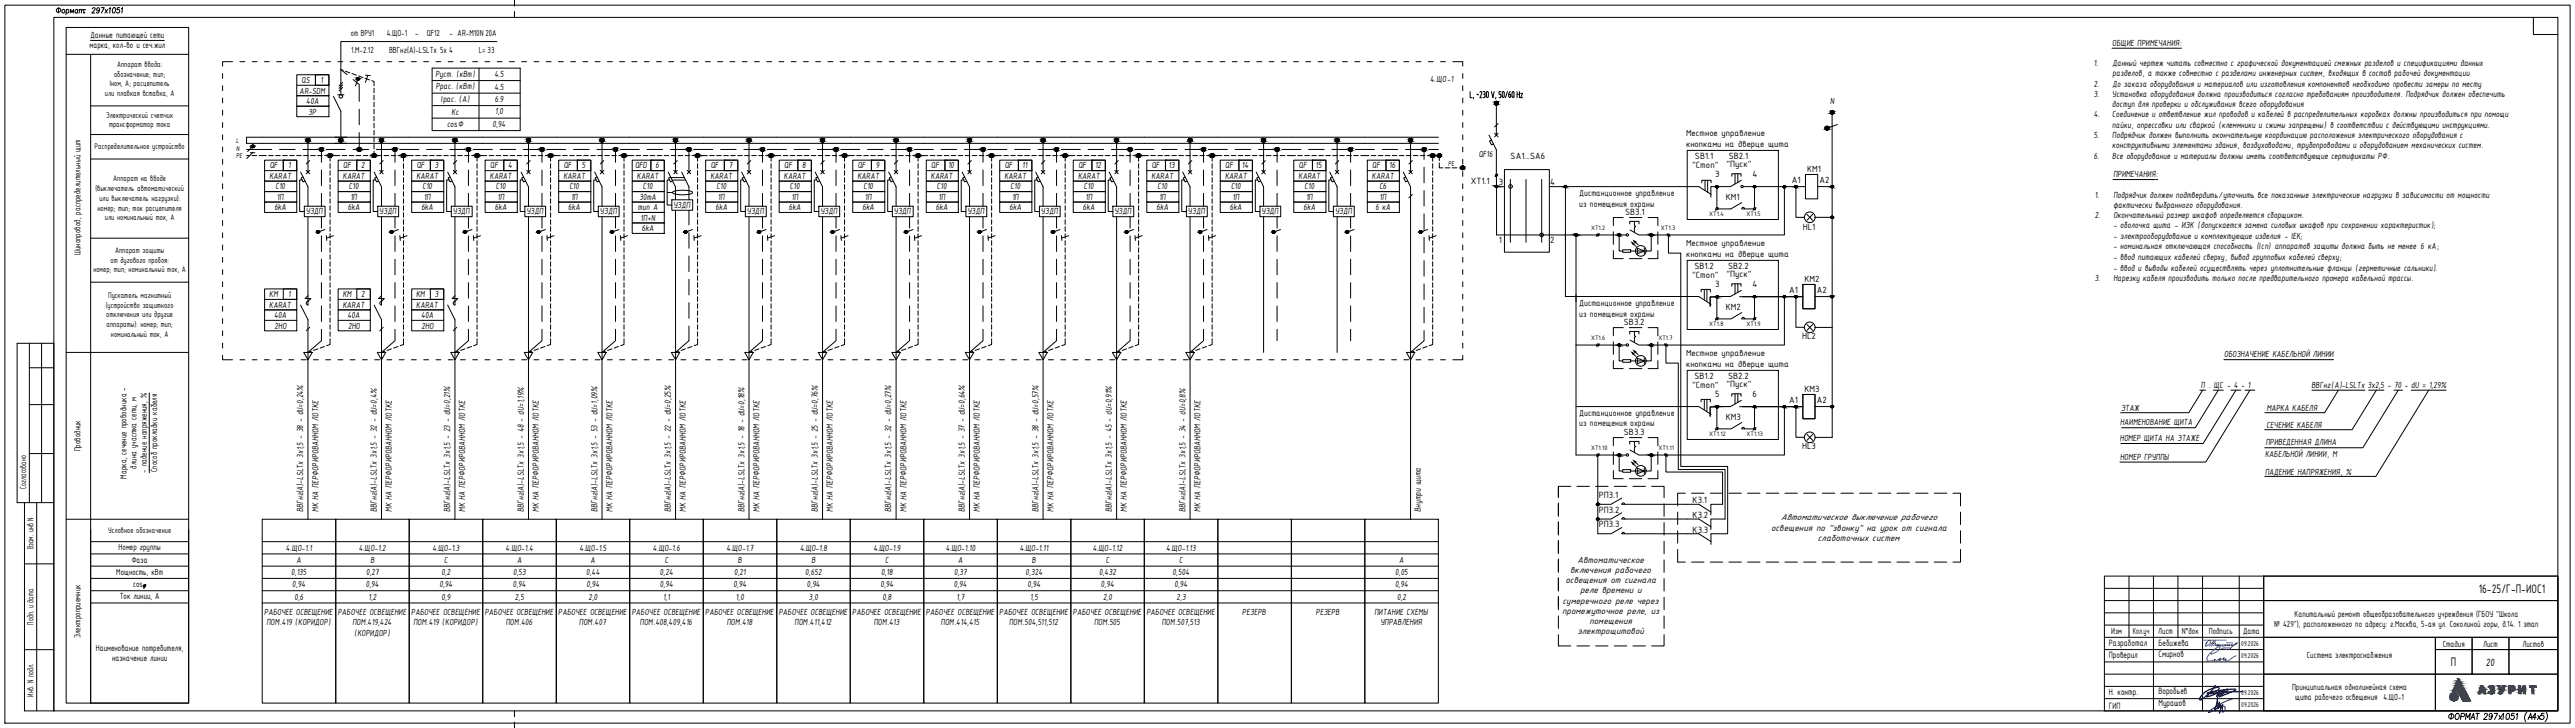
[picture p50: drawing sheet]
<svg xmlns="http://www.w3.org/2000/svg" width="1051mm" height="297mm" viewBox="0 0 1051 297" stroke-linecap="round" stroke-linejoin="round" font-family="sans-serif">
<defs><g id="words">
<g font-size="5.4">
<text x="1011.6" y="241.8">16-25/Г-П-ИОС1</text>
<text x="1000.3" y="271.8">П</text>
</g>
<text font-size="4.7" x="1014.5" y="271.6">20</text>
<g font-size="4">
<text x="616.5" y="64.8">SA1...SA6</text>
<text x="691.8" y="64.9">SB1.1</text>
<text x="705.6" y="64.8">SB2.1</text>
<text x="690.6" y="68.6">&quot;Стоп&quot;</text>
<text x="704.6" y="68.3">&quot;Пуск&quot;</text>
<text x="737.6" y="70">КМ1</text>
<text x="600.2" y="75">XT1.1</text>
<text x="611.7" y="75.4">3</text>
<text x="632.7" y="75.3">4</text>
<text x="700.1" y="72.3">3</text>
<text x="715.2" y="72.3">4</text>
<text x="731.4" y="74.8">A1</text>
<text x="742.6" y="74.8">A2</text>
<text x="704.3" y="81.6">КМ1</text>
<text x="663.2" y="87.7">SB3.1</text>
<text x="735.8" y="93.8">HL1</text>
<text x="611.7" y="99.1">1</text>
<text x="632.7" y="99.1">2</text>
<text x="690.6" y="113.4">&quot;Стоп&quot;</text>
<text x="691.5" y="109.8">SB1.2</text>
<text x="704.6" y="113.2">&quot;Пуск&quot;</text>
<text x="705.3" y="109.6">SB2.2</text>
<text x="700.1" y="117.2">3</text>
<text x="715.2" y="117.2">4</text>
<text x="730.2" y="119.7">A1</text>
<text x="736.5" y="114.9">КМ2</text>
<text x="741.5" y="119.7">A2</text>
<text x="704.3" y="126.6">КМ2</text>
<text x="662.8" y="132.5">SB3.2</text>
<text x="735.5" y="138.2">HL2</text>
<text x="691.5" y="154.7">SB1.2</text>
<text x="705.3" y="154.5">SB2.2</text>
<text x="690.6" y="158.3">&quot;Стоп&quot;</text>
<text x="704.6" y="158.1">&quot;Пуск&quot;</text>
<text x="736.5" y="159.8">КМ3</text>
<text x="700.1" y="162.1">5</text>
<text x="715.2" y="162.1">6</text>
<text x="730.2" y="164.6">A1</text>
<text x="741.5" y="164.6">A2</text>
<text x="704.3" y="171.4">КМ3</text>
<text x="662.8" y="177.4">SB3.3</text>
<text x="735.5" y="183.1">HL3</text>
<text x="652.5" y="203.1">РП3.1</text>
<text x="652.5" y="209.2">РП3.2</text>
<text x="690.8" y="205.3">К3.1</text>
<text x="652.5" y="215.2">РП3.3</text>
<text x="690.8" y="211.3">К3.2</text>
<text x="690.8" y="217.3">К3.3</text>
<text x="860.7" y="263.6">Разработал</text>
<text x="880.9" y="263.6">Бебижева</text>
<text x="860.7" y="268.7">Проверил</text>
<text x="880.9" y="268.2">Смирнов</text>
<text x="860.7" y="283.7">Н. контр.</text>
<text x="880.9" y="283.2">Воробьев</text>
<text x="860.7" y="289.3">ГИП</text>
<text x="880.9" y="288.2">Мурашов</text>
</g>
<g font-size="3.9">
<text x="37" y="15.5">Данные питающей сети</text>
<text x="143.2" y="14.9">от ВРУ1</text>
<text x="157.8" y="14.6">4.ЩО-1</text>
<text x="169.3" y="14.9">-</text>
<text x="174.2" y="14.9">QF12</text>
<text x="183.5" y="14.9">- AR-M10N 20А</text>
<text x="36.6" y="19.7">марка, кол-во и сеч.жил</text>
<text x="143.4" y="21.8">1.М-2.12</text>
<text x="158.8" y="21.8">BBГнг(А)-LSLTx 5x 4</text>
<text x="195.4" y="21.8">L= 33</text>
<text x="862.1" y="18.7">ОБЩИЕ ПРИМЕЧАНИЯ:</text>
<text x="854.6" y="27">1.</text>
<text x="862.2" y="27">Данный чертеж читать совместно с графической документацией смежных разделов и спецификациями данных</text>
<text x="123.1" y="33.9">QS</text>
<text x="130.8" y="33.8">1</text>
<text x="177.7" y="31.4">Руст. (кВт)</text>
<text x="201.8" y="31.6">4.5</text>
<text x="583.6" y="33.4">4.ЩО-1</text>
<text x="854.6" y="35.3">2.</text>
<text x="862.2" y="35.3">До заказа оборудования и материалов или изготовления компонентов необходимо провести замеры по месту</text>
<text x="862.2" y="31.2">разделов, а также совместно с разделами инженерных систем, входящих в состав рабочей документации</text>
<text x="122.3" y="38.2">AR-SDM</text>
<text x="177.8" y="36.4">Ррас. (кВт)</text>
<text x="179.9" y="41.6">Iрас. (А)</text>
<text x="201.8" y="36.7">4.5</text>
<text x="201.9" y="41.8">6.9</text>
<text x="854.6" y="39.5">3.</text>
<text x="862.1" y="39.5">Установка оборудования должна производиться согласно требованиям производителя. Подрядчик должен обеспечить</text>
<text x="125" y="42.4">40А</text>
<text x="125.9" y="46.7">3P</text>
<text x="184.3" y="46.9">Кс</text>
<text x="202.1" y="46.6">1,0</text>
<text x="746.9" y="42.5">N</text>
<text x="854.6" y="47.8">4.</text>
<text x="862.1" y="43.7">доступ для проверки и обслуживания всего оборудования</text>
<text x="862.1" y="47.8">Соединение и ответвление жил проводов и кабелей в распределительных коробках должны производиться при помощи</text>
<text x="182.5" y="52">cosФ</text>
<text x="201" y="51.8">0,94</text>
<text x="862.1" y="52.1">пайки, опрессовки или сваркой (клеммники и сжимы запрещены) в соответствии с действующими инструкциями.</text>
<text x="688.1" y="55.7">Местное управление</text>
<text x="688.1" y="59.8">кнопками на дверце щита</text>
<text x="854.6" y="56.4">5.</text>
<text x="862.1" y="56.4">Подрядчик должен выполнить окончательную координацию расположения электрического оборудования с</text>
<text x="603.5" y="64.1">QF16</text>
<text x="854.6" y="64.8">6.</text>
<text x="862.1" y="60.6">конструктивными элементами здания, воздуховодами, трубопроводами и оборудованием механических систем.</text>
<text x="862.1" y="64.8">Все оборудование и материалы должны иметь соответствующие сертификаты РФ.</text>
<text x="110.1" y="68.7">QF</text>
<text x="117.6" y="68.7">1</text>
<text x="140.1" y="68.7">QF</text>
<text x="147.4" y="68.7">2</text>
<text x="170.1" y="68.7">QF</text>
<text x="177.5" y="68.7">3</text>
<text x="200.1" y="68.7">QF</text>
<text x="207.3" y="68.7">4</text>
<text x="230.1" y="68.7">QF</text>
<text x="237.4" y="68.7">5</text>
<text x="259.2" y="68.7">QFD</text>
<text x="267.5" y="68.7">6</text>
<text x="290.1" y="68.7">QF</text>
<text x="297.4" y="68.7">7</text>
<text x="320.1" y="68.7">QF</text>
<text x="327.4" y="68.7">8</text>
<text x="350.1" y="68.7">QF</text>
<text x="357.5" y="68.7">9</text>
<text x="380.1" y="68.7">QF</text>
<text x="386.9" y="68.7">10</text>
<text x="410.1" y="68.7">QF</text>
<text x="417.2" y="68.7">11</text>
<text x="440.1" y="68.7">QF</text>
<text x="446.9" y="68.7">12</text>
<text x="470.1" y="68.7">QF</text>
<text x="476.9" y="68.7">13</text>
<text x="500.1" y="68.7">QF</text>
<text x="506.8" y="68.7">14</text>
<text x="530.1" y="68.7">QF</text>
<text x="536.9" y="68.7">15</text>
<text x="560.1" y="68.7">QF</text>
<text x="566.9" y="68.7">16</text>
<text x="109.9" y="73">KARAT</text>
<text x="112.4" y="77.3">C10</text>
<text x="140" y="73">KARAT</text>
<text x="142.4" y="77.3">C10</text>
<text x="169.9" y="73">KARAT</text>
<text x="172.4" y="77.3">C10</text>
<text x="199.9" y="73">KARAT</text>
<text x="202.4" y="77.3">C10</text>
<text x="230" y="73">KARAT</text>
<text x="232.4" y="77.3">C10</text>
<text x="259.9" y="73">KARAT</text>
<text x="262.4" y="77.3">C10</text>
<text x="289.9" y="73">KARAT</text>
<text x="292.4" y="77.3">C10</text>
<text x="320" y="73">KARAT</text>
<text x="322.4" y="77.3">C10</text>
<text x="349.9" y="73">KARAT</text>
<text x="352.4" y="77.3">C10</text>
<text x="379.9" y="73">KARAT</text>
<text x="382.4" y="77.3">C10</text>
<text x="410" y="73">KARAT</text>
<text x="412.4" y="77.3">C10</text>
<text x="440" y="73">KARAT</text>
<text x="442.4" y="77.3">C10</text>
<text x="469.9" y="73">KARAT</text>
<text x="472.4" y="77.3">C10</text>
<text x="500" y="73">KARAT</text>
<text x="502.4" y="77.3">C10</text>
<text x="530" y="73">KARAT</text>
<text x="532.4" y="77.3">C10</text>
<text x="559.9" y="73">KARAT</text>
<text x="562.9" y="77.3">C6</text>
<text x="862.5" y="72.2">ПРИМЕЧАНИЯ:</text>
<text x="113" y="81.6">1П</text>
<text x="143" y="81.6">1П</text>
<text x="173" y="81.6">1П</text>
<text x="203" y="81.6">1П</text>
<text x="233" y="81.6">1П</text>
<text x="261" y="81.6">30mA</text>
<text x="293" y="81.6">1П</text>
<text x="323" y="81.6">1П</text>
<text x="353" y="81.6">1П</text>
<text x="383" y="81.6">1П</text>
<text x="413" y="81.6">1П</text>
<text x="443" y="81.6">1П</text>
<text x="473" y="81.6">1П</text>
<text x="503" y="81.6">1П</text>
<text x="533" y="81.6">1П</text>
<text x="563" y="81.6">1П</text>
<text x="644.5" y="80.1">Дистанционное управление</text>
<text x="855" y="80.6">1.</text>
<text x="862.5" y="80.6">Подрядчик должен подтвердить/уточнить все показанные электрические нагрузки в зависимости от мощности</text>
<text x="112" y="85.8">6kA</text>
<text x="124.8" y="87.4">УЗДП</text>
<text x="141.9" y="85.8">6kA</text>
<text x="154.8" y="87.4">УЗДП</text>
<text x="172" y="85.8">6kA</text>
<text x="184.8" y="87.4">УЗДП</text>
<text x="202" y="85.8">6kA</text>
<text x="214.8" y="87.4">УЗДП</text>
<text x="231.9" y="85.8">6kA</text>
<text x="244.9" y="87.4">УЗДП</text>
<text x="260.3" y="85.8">тип А</text>
<text x="274.8" y="84.7">УЗДП</text>
<text x="292" y="85.8">6kA</text>
<text x="304.8" y="87.4">УЗДП</text>
<text x="321.9" y="85.8">6kA</text>
<text x="334.9" y="87.4">УЗДП</text>
<text x="352" y="85.8">6kA</text>
<text x="364.8" y="87.4">УЗДП</text>
<text x="382" y="85.8">6kA</text>
<text x="394.8" y="87.4">УЗДП</text>
<text x="412" y="85.8">6kA</text>
<text x="424.9" y="87.4">УЗДП</text>
<text x="442" y="85.8">6kA</text>
<text x="454.8" y="87.4">УЗДП</text>
<text x="472" y="85.8">6kA</text>
<text x="484.8" y="87.4">УЗДП</text>
<text x="502" y="85.8">6kA</text>
<text x="514.9" y="87.4">УЗДП</text>
<text x="532" y="85.8">6kA</text>
<text x="544.9" y="87.4">УЗДП</text>
<text x="561.3" y="85.8">6 кА</text>
<text x="644.5" y="84.3">из помещения охраны</text>
<text x="855" y="88.9">2.</text>
<text x="862.5" y="88.9">Окончательный размер шкафов определяется сборщиком.</text>
<text x="862.6" y="84.7">фактически выбранного оборудования.</text>
<text x="261.5" y="90.1">1П+N</text>
<text x="262" y="94.3">6kA</text>
<text x="862.5" y="93.2">- оболочка щита - ИЭК (допускается замена силовых шкафов при сохранении характеристик);</text>
<text x="688.1" y="100.5">Местное управление</text>
<text x="862.5" y="97.5">- электрооборудование и комплектующие изделия - IEK;</text>
<text x="862.5" y="101.8">- номинальная отключающая способность (Iсn) аппаратов защиты должна быть не менее 6 кА;</text>
<text x="32.9" y="104.1" transform="rotate(-90 32.9 104.1)">Шинопровод, распределительный щит</text>
<text x="688.1" y="104.7">кнопками на дверце щита</text>
<text x="862.5" y="106.1">- ввод питающих кабелей сверху, вывод групповых кабелей сверху;</text>
<text x="862.5" y="110.4">- ввод и выводы кабелей осуществлять через уплотнительные фланцы (герметичные сальники).</text>
<text x="855" y="114.7">3.</text>
<text x="862.5" y="114.7">Нарезку кабеля производить только после предварительного промера кабельной трассы.</text>
<text x="109.9" y="121.3">КМ</text>
<text x="109.9" y="125.5">KARAT</text>
<text x="117.6" y="121.2">1</text>
<text x="139.9" y="121.3">КМ</text>
<text x="139.9" y="125.5">KARAT</text>
<text x="147.4" y="121.2">2</text>
<text x="169.8" y="121.3">КМ</text>
<text x="169.9" y="125.5">KARAT</text>
<text x="177.5" y="121.2">3</text>
<text x="644.5" y="125">Дистанционное управление</text>
<text x="111.8" y="129.8">40А</text>
<text x="141.8" y="129.8">40А</text>
<text x="171.8" y="129.8">40А</text>
<text x="644.5" y="129.1">из помещения охраны</text>
<text x="112.1" y="134.1">2НО</text>
<text x="142.1" y="134.1">2НО</text>
<text x="172.1" y="134.1">2НО</text>
<text x="688.1" y="145.4">Местное управление</text>
<text x="688.1" y="149.6">кнопками на дверце щита</text>
<text x="907.8" y="145.8">ОБОЗНАЧЕНИЕ КАБЕЛЬНОЙ ЛИНИИ</text>
<text x="898.3" y="158.1">П . ЩС - 4 - 1</text>
<text x="943.4" y="158.2">ВВГнг(А)-LSLTx 3x2,5 - 70 - dU = 1,29%</text>
<text x="865.7" y="167.7">ЭТАЖ</text>
<text x="925.1" y="167.7">МАРКА КАБЕЛЯ</text>
<text x="644.5" y="169.9">Дистанционное управление</text>
<text x="865.3" y="173.6">НАИМЕНОВАНИЕ ЩИТА</text>
<text x="644.5" y="174">из помещения охраны</text>
<text x="925.1" y="174.6">СЕЧЕНИЕ КАБЕЛЯ</text>
<text x="32.9" y="184.2" transform="rotate(-90 32.9 184.2)">Проводник</text>
<text x="865.2" y="180">НОМЕР ЩИТА НА ЭТАЖЕ</text>
<text x="924.7" y="181.8">ПРИВЕДЕННАЯ ДЛИНА</text>
<text x="55.8" y="191.2" transform="rotate(-90 55.8 191.2)">длина участка сети, м</text>
<text x="865.3" y="187.9">НОМЕР ГРУППЫ</text>
<text x="924.4" y="186.4">КАБЕЛЬНОЙ ЛИНИИ, М</text>
<text x="51.6" y="195.3" transform="rotate(-90 51.6 195.3)">Марка, сечение проводника -</text>
<text x="59.9" y="192.9" transform="rotate(-90 59.9 192.9)">- падение напряжения, %</text>
<text x="64.1" y="192.6" transform="rotate(-90 64.1 192.6)">Способ прокладки кабеля</text>
<text x="924.4" y="193.6">ПАДЕНИЕ НАПРЯЖЕНИЯ, %</text>
<text x="10.7" y="199.4" transform="rotate(-90 10.7 199.4)">Согласовано</text>
<text x="123.8" y="208.9" transform="rotate(-90 123.8 208.9)">ВВГнг(А)-LSLTx 3x1,5 - 38 - dU=0,24%</text>
<text x="129.9" y="208.9" transform="rotate(-90 129.9 208.9)">МК НА ПЕРФОРИРОВАННОМ ЛОТКЕ</text>
<text x="153.8" y="208.9" transform="rotate(-90 153.8 208.9)">ВВГнг(А)-LSLTx 3x1,5 - 32 - dU=0,4%</text>
<text x="159.9" y="208.9" transform="rotate(-90 159.9 208.9)">МК НА ПЕРФОРИРОВАННОМ ЛОТКЕ</text>
<text x="183.8" y="208.9" transform="rotate(-90 183.8 208.9)">ВВГнг(А)-LSLTx 3x1,5 - 23 - dU=0,21%</text>
<text x="189.9" y="208.9" transform="rotate(-90 189.9 208.9)">МК НА ПЕРФОРИРОВАННОМ ЛОТКЕ</text>
<text x="213.8" y="208.9" transform="rotate(-90 213.8 208.9)">ВВГнг(А)-LSLTx 3x1,5 - 48 - dU=1,19%</text>
<text x="219.9" y="208.9" transform="rotate(-90 219.9 208.9)">МК НА ПЕРФОРИРОВАННОМ ЛОТКЕ</text>
<text x="243.8" y="208.9" transform="rotate(-90 243.8 208.9)">ВВГнг(А)-LSLTx 3x1,5 - 53 - dU=1,09%</text>
<text x="249.9" y="208.9" transform="rotate(-90 249.9 208.9)">МК НА ПЕРФОРИРОВАННОМ ЛОТКЕ</text>
<text x="273.8" y="208.9" transform="rotate(-90 273.8 208.9)">ВВГнг(А)-LSLTx 3x1,5 - 22 - dU=0,25%</text>
<text x="279.9" y="208.9" transform="rotate(-90 279.9 208.9)">МК НА ПЕРФОРИРОВАННОМ ЛОТКЕ</text>
<text x="303.8" y="208.9" transform="rotate(-90 303.8 208.9)">ВВГнг(А)-LSLTx 3x1,5 - 18 - dU=0,18%</text>
<text x="309.9" y="208.9" transform="rotate(-90 309.9 208.9)">МК НА ПЕРФОРИРОВАННОМ ЛОТКЕ</text>
<text x="333.8" y="208.9" transform="rotate(-90 333.8 208.9)">ВВГнг(А)-LSLTx 3x1,5 - 25 - dU=0,76%</text>
<text x="339.9" y="208.9" transform="rotate(-90 339.9 208.9)">МК НА ПЕРФОРИРОВАННОМ ЛОТКЕ</text>
<text x="363.8" y="208.9" transform="rotate(-90 363.8 208.9)">ВВГнг(А)-LSLTx 3x1,5 - 32 - dU=0,27%</text>
<text x="370" y="208.9" transform="rotate(-90 370 208.9)">МК НА ПЕРФОРИРОВАННОМ ЛОТКЕ</text>
<text x="393.8" y="208.9" transform="rotate(-90 393.8 208.9)">ВВГнг(А)-LSLTx 3x1,5 - 37 - dU=0,64%</text>
<text x="399.9" y="208.9" transform="rotate(-90 399.9 208.9)">МК НА ПЕРФОРИРОВАННОМ ЛОТКЕ</text>
<text x="423.8" y="208.9" transform="rotate(-90 423.8 208.9)">ВВГнг(А)-LSLTx 3x1,5 - 38 - dU=0,57%</text>
<text x="429.9" y="208.9" transform="rotate(-90 429.9 208.9)">МК НА ПЕРФОРИРОВАННОМ ЛОТКЕ</text>
<text x="453.8" y="208.9" transform="rotate(-90 453.8 208.9)">ВВГнг(А)-LSLTx 3x1,5 - 45 - dU=0,91%</text>
<text x="460" y="208.9" transform="rotate(-90 460 208.9)">МК НА ПЕРФОРИРОВАННОМ ЛОТКЕ</text>
<text x="483.8" y="208.9" transform="rotate(-90 483.8 208.9)">ВВГнг(А)-LSLTx 3x1,5 - 34 - dU=0,8%</text>
<text x="489.9" y="208.9" transform="rotate(-90 489.9 208.9)">МК НА ПЕРФОРИРОВАННОМ ЛОТКЕ</text>
<text x="579.9" y="208.9" transform="rotate(-90 579.9 208.9)">Внутри щита</text>
<text x="726.8" y="212.4">Автоматическое выключение рабочего</text>
<text x="722.8" y="216.6">освещения по &quot;звонку&quot; на урок от сигнала</text>
<text x="741.9" y="220.7">слаботочных систем</text>
<text x="13.7" y="224.1" transform="rotate(-90 13.7 224.1)">Взам. инв N</text>
<text x="48.4" y="224.4">Номер группы</text>
<text x="116.7" y="224.6">4.ЩО-1.1</text>
<text x="146.5" y="224.6">4.ЩО-1.2</text>
<text x="176.5" y="224.6">4.ЩО-1.3</text>
<text x="206.4" y="224.6">4.ЩО-1.4</text>
<text x="236.5" y="224.6">4.ЩО-1.5</text>
<text x="266.5" y="224.6">4.ЩО-1.6</text>
<text x="296.5" y="224.6">4.ЩО-1.7</text>
<text x="326.5" y="224.6">4.ЩО-1.8</text>
<text x="356.5" y="224.6">4.ЩО-1.9</text>
<text x="386" y="224.6">4.ЩО-1.10</text>
<text x="416.2" y="224.6">4.ЩО-1.11</text>
<text x="446" y="224.6">4.ЩО-1.12</text>
<text x="476" y="224.6">4.ЩО-1.13</text>
<text x="53.8" y="229.8">Фаза</text>
<text x="121.1" y="229.6">A</text>
<text x="151.2" y="229.6">B</text>
<text x="181.3" y="229.6">C</text>
<text x="211.1" y="229.6">A</text>
<text x="241" y="229.6">A</text>
<text x="271.3" y="229.6">C</text>
<text x="301.2" y="229.6">B</text>
<text x="331.2" y="229.6">B</text>
<text x="361.3" y="229.6">C</text>
<text x="391.1" y="229.6">A</text>
<text x="421.2" y="229.6">B</text>
<text x="451.3" y="229.6">C</text>
<text x="481.3" y="229.6">C</text>
<text x="571.1" y="229.6">A</text>
<text x="640.8" y="233.8">включения рабочего</text>
<text x="643.8" y="229.6">Автоматическое</text>
<text x="47.5" y="234.5">Мощность, кВт</text>
<text x="54.4" y="239.5">cos</text>
<text x="118.9" y="234.6">0,135</text>
<text x="119.3" y="239.6">0,94</text>
<text x="149.3" y="239.6">0,94</text>
<text x="149.4" y="234.6">0,27</text>
<text x="179.3" y="239.6">0,94</text>
<text x="180.2" y="234.6">0,2</text>
<text x="209.3" y="239.6">0,94</text>
<text x="209.4" y="234.6">0,53</text>
<text x="239.2" y="234.6">0,44</text>
<text x="239.3" y="239.6">0,94</text>
<text x="269.3" y="239.6">0,94</text>
<text x="269.3" y="234.6">0,24</text>
<text x="299.3" y="239.6">0,94</text>
<text x="299.6" y="234.6">0,21</text>
<text x="328.7" y="234.6">0,652</text>
<text x="329.3" y="239.6">0,94</text>
<text x="359.3" y="239.6">0,94</text>
<text x="359.6" y="234.6">0,18</text>
<text x="389.3" y="239.6">0,94</text>
<text x="389.4" y="234.6">0,37</text>
<text x="418.6" y="234.6">0,324</text>
<text x="419.3" y="239.6">0,94</text>
<text x="448.6" y="234.6">0,432</text>
<text x="449.3" y="239.6">0,94</text>
<text x="478.6" y="234.6">0,504</text>
<text x="479.3" y="239.6">0,94</text>
<text x="569.3" y="239.6">0,94</text>
<text x="569.4" y="234.6">0,05</text>
<text x="638.9" y="237.9">освещения от сигнала</text>
<text x="48.9" y="244.5">Ток линии, А</text>
<text x="120.1" y="244.6">0,6</text>
<text x="150.4" y="244.6">1,2</text>
<text x="180.2" y="244.6">0,9</text>
<text x="210.1" y="244.6">2,5</text>
<text x="240.2" y="244.6">2,0</text>
<text x="270.6" y="244.6">1,1</text>
<text x="300.4" y="244.6">1,0</text>
<text x="330.2" y="244.6">3,0</text>
<text x="360.2" y="244.6">0,8</text>
<text x="390.4" y="244.6">1,7</text>
<text x="420.4" y="244.6">1,5</text>
<text x="450.2" y="244.6">2,0</text>
<text x="480.2" y="244.6">2,3</text>
<text x="570.2" y="244.6">0,2</text>
<text x="644.9" y="242.1">реле времени и</text>
<text x="107.8" y="250.8">РАБОЧЕЕ ОСВЕЩЕНИЕ</text>
<text x="137.8" y="250.8">РАБОЧЕЕ ОСВЕЩЕНИЕ</text>
<text x="167.9" y="250.8">РАБОЧЕЕ ОСВЕЩЕНИЕ</text>
<text x="197.8" y="250.8">РАБОЧЕЕ ОСВЕЩЕНИЕ</text>
<text x="227.8" y="250.8">РАБОЧЕЕ ОСВЕЩЕНИЕ</text>
<text x="257.9" y="250.8">РАБОЧЕЕ ОСВЕЩЕНИЕ</text>
<text x="287.8" y="250.8">РАБОЧЕЕ ОСВЕЩЕНИЕ</text>
<text x="317.8" y="250.8">РАБОЧЕЕ ОСВЕЩЕНИЕ</text>
<text x="347.9" y="250.8">РАБОЧЕЕ ОСВЕЩЕНИЕ</text>
<text x="377.9" y="250.8">РАБОЧЕЕ ОСВЕЩЕНИЕ</text>
<text x="407.8" y="250.8">РАБОЧЕЕ ОСВЕЩЕНИЕ</text>
<text x="437.9" y="250.8">РАБОЧЕЕ ОСВЕЩЕНИЕ</text>
<text x="467.9" y="250.8">РАБОЧЕЕ ОСВЕЩЕНИЕ</text>
<text x="507" y="250.8">РЕЗЕРВ</text>
<text x="537" y="250.8">РЕЗЕРВ</text>
<text x="560.9" y="250.8">ПИТАНИЕ СХЕМЫ</text>
<text x="637.6" y="250.5">промежуточное реле, из</text>
<text x="637.7" y="246.3">сумеречного реле через</text>
<text x="936.5" y="251.8">Капитальный ремонт общеобразовательного учреждения (ГБОУ &quot;Школа</text>
<text x="13.7" y="254.8" transform="rotate(-90 13.7 254.8)">Подп. и дата</text>
<text x="108.7" y="255.2">ПОМ.419 (КОРИДОР)</text>
<text x="143.8" y="255">ПОМ.419,424</text>
<text x="168.7" y="255.2">ПОМ.419 (КОРИДОР)</text>
<text x="206.4" y="255">ПОМ.406</text>
<text x="236.4" y="255">ПОМ.407</text>
<text x="261.2" y="255">ПОМ.408,409,416</text>
<text x="296.6" y="255">ПОМ.418</text>
<text x="324.3" y="255">ПОМ.411,412</text>
<text x="356.6" y="255">ПОМ.413</text>
<text x="384" y="255">ПОМ.414,415</text>
<text x="411.8" y="255">ПОМ.504,511,512</text>
<text x="446.5" y="255">ПОМ.505</text>
<text x="474.1" y="255">ПОМ.507,513</text>
<text x="563.4" y="255">УПРАВЛЕНИЯ</text>
<text x="648.7" y="254.6">помещения</text>
<text x="928.2" y="255.7">№ 429&quot;), расположенного по адресу: г.Москва, 5-ая ул. Соколиной горы, д.14. 1 этап</text>
<text x="32.9" y="260.3" transform="rotate(-90 32.9 260.3)">Электроприемник</text>
<text x="144.7" y="259.4">(КОРИДОР)</text>
<text x="643.8" y="258.8">электрощитовой</text>
<text x="861.6" y="258.8">Изм</text>
<text x="870.5" y="258.8">Кол.уч</text>
<text x="880.9" y="258.8">Лист</text>
<text x="890.4" y="258.8">N°док</text>
<text x="901.5" y="258.8">Подпись</text>
<text x="915.5" y="258.6">Дата</text>
<text x="996.9" y="263.8">Стадия</text>
<text x="1013.4" y="263.8">Лист</text>
<text x="1029.5" y="263.8">Листов</text>
<text x="39.2" y="265.6">Наименование потребителя,</text>
<text x="45.8" y="269.8">назначение линии</text>
<text x="941.5" y="268.4">Система электроснабжения</text>
<text x="935.4" y="281.3">Принципиальная однолинейная схема</text>
<text x="13.7" y="284.2" transform="rotate(-90 13.7 284.2)">Инв. N подл.</text>
<text x="936.8" y="285.5">щита рабочего освещения 4.ЩО-1</text>
</g>
<g font-size="3.6">
<text x="47.8" y="27.5">Аппарат ввода:</text>
<text x="44.8" y="35.2">Iном, А; расцепитель</text>
<text x="46.6" y="31.4">обозначение; тип;</text>
<text x="42.8" y="39">или плавкая вставка, А</text>
<text x="43.3" y="47.9">Электрический счетчик</text>
<text x="44.5" y="51.8">трансформатор тока</text>
<text x="38.6" y="60.9">Распределительное устройство</text>
<text x="46.2" y="73.9">Аппарат на вводе</text>
<text x="38.9" y="78">(выключатель автоматический</text>
<text x="40.6" y="82.1">или выключатель нагрузки):</text>
<text x="39.8" y="85.9">номер; тип; ток расцепителя</text>
<text x="42.8" y="89.7">или номинальный ток, А</text>
<text x="45.1" y="107.1">от дугового пробоя:</text>
<text x="46.9" y="103.3">Аппарат защиты</text>
<text x="38.1" y="111">номер; тип; номинальный ток, А</text>
<text x="43.2" y="125.6">(устройство защитного</text>
<text x="44.1" y="121.6">Пускатель магнитный</text>
<text x="43.3" y="129.5">отключения или другие</text>
<text x="43.5" y="133.5">аппараты): номер; тип;</text>
<text x="45.3" y="137.4">номинальный ток, А</text>
<text x="44.2" y="217.6">Условное обозначение</text>
</g>
<g font-size="3.1">
<text x="96.4" y="58.2">L</text>
<text x="96.4" y="61.7">N</text>
<text x="96.4" y="64.5">PE</text>
<text x="591" y="67.7">PE</text>
<text x="914.7" y="263.7">09.2026</text>
<text x="914.7" y="268.7">09.2026</text>
<text x="914.7" y="283.7">09.2026</text>
<text x="914.7" y="288.7">09.2026</text>
</g>
<g font-size="2.8">
<text x="697.6" y="88.3">XT1.4</text>
<text x="712.8" y="88.3">XT1.5</text>
<text x="649.4" y="93.9">XT1.2</text>
<text x="677.8" y="93.9">XT1.3</text>
<text x="697.6" y="133.1">XT1.8</text>
<text x="712.8" y="133.1">XT1.9</text>
<text x="649.4" y="138.8">XT1.6</text>
<text x="676.8" y="138.8">XT1.7</text>
<text x="697.6" y="178">XT1.12</text>
<text x="712.8" y="178">XT1.13</text>
<text x="649.4" y="183.7">XT1.10</text>
<text x="676.8" y="183.7">XT1.11</text>
</g>
</g></defs>
<!-- layer: 0 -->
<g fill="none" stroke="#000" stroke-width=".41">
<path d="M27 11.2h50v275.7h-50zM37 16.5h30.1M202.8 17h-63.7v21.7M27 22.2h50M37 22.2v264.7h40v-70.9M121.1 30.5h13.1v8.6h-13.1zM121.1 39.1h13.1v4.2h-13.1zM121.1 34.8h13.1M128.7 30.5h.1M128.7 30.5h5.5v4.3h-5.5zM128.7 30.5v4.3M136.1 39.4l3 6v11.8"/>
<path d="M137.9 38.7h2.5M139.8 33.6l-1.4 1.5M139.8 34.7l-1.4 1.4M139.8 35.7l-1.4 1.4M146.1 32.2l-1 2.9M149.1 30.7l2 .1M150.1 30.8l-1 2.8M37 54.9h40M37 43.2h40M107 56h-6.4v2.5h6.4M121.1 43.3h13.1v4.3h-13.1zM136.7 56h4.8"/>
<path d="M136.7 58.5h4.8M37 64.9h40M102.2 62.3h1.8M102.8 60.1l-1.8 1.7M103.1 62.3l-2.4 2.4M37 97.2h40M638.9 95.1v2.8M37 115.1h40M27 143.8h50M60.9 160.3v32.6M27 211.9h50M37 236h40"/>
<path d="M37 231h40M37 226h40M37 221h40M58.8 238.5a.5 .5 0 0 0-.3 .6 .5 .5 0 0 0 .4 .4l.5-.5v-.6l-.7 1.6M59.4 239l-.5 .4-.4-.2M59.5 238.6l-.3-.1-.2 .4-.2 1.1M37 246h40M37 241h40"/>
<circle cx="139.1" cy="39.3" r=".7"/>
<circle cx="146.1" cy="32.2" r=".49"/>
<circle cx="103.2" cy="59.7" r=".53"/>
<circle cx="139.1" cy="57.2" r=".74"/>
<circle cx="146.6" cy="61" r=".74"/>
<circle cx="152.7" cy="63.5" r=".74"/>
</g>
<g fill="#000" stroke="#000" stroke-width=".41">
<path d="M145.9 31.8h.3z"/>
<path d="M145.9 31.8h.4zM145.8 31.8h.5z"/>
<path d="M145.9 32.7h.3zM145.9 32.7l.2 .1z"/>
<path d="M145.8 31.8h.6zM145.8 31.8h.6z"/>
<path d="M145.8 32.7h.5zM145.8 32.7h.4z"/>
<path d="M145.8 31.8l.6 .1zM145.8 31.8l.6 .1z"/>
<path d="M145.8 32.6h.6zM145.8 32.6l.5 .1z"/>
<path d="M145.7 31.9l.8 .1zM145.7 31.9l.8 .1z"/>
<path d="M145.7 32.6h.7zM145.7 32.6h.7z"/>
<path d="M145.7 32l.9 .1zM145.7 32l.9 .1z"/>
<path d="M145.7 32.5h.8zM145.7 32.5l.7 .1z"/>
<path d="M145.6 32.1l1 .1zM145.6 32.1l1 .1z"/>
<path d="M145.6 32.2h1zM145.6 32.2h1z"/>
<path d="M145.6 32.3l1 .1zM145.6 32.3l1 .1z"/>
<path d="M145.6 32.4h1zM145.6 32.4l.9 .1z"/>
<path d="M145.6 32.2h1zM145.6 32.2l1 .1z"/>
<path d="M103.1 59.2l.2 .1zM103 59.3h.3z"/>
<path d="M103 59.3h.4zM102.9 59.3h.5z"/>
<path d="M102.9 59.3h.6zM102.8 59.3h.7z"/>
<path d="M102.8 59.3l.7 .1zM102.7 59.4h.8z"/>
<path d="M102.7 59.4l.9 .1zM102.7 59.4l.9 .1z"/>
<path d="M102.7 59.5h.9zM102.7 59.5h.9z"/>
<path d="M102.7 59.5l.9 .1zM102.7 59.5l.9 .1z"/>
<path d="M102.7 59.6l1 .2zM102.7 59.6l1 .2z"/>
<path d="M102.7 59.8l.9 .1zM102.7 59.8l.9 .1z"/>
<path d="M102.7 59.9h.9zM102.7 59.9l.9 .1z"/>
<path d="M102.6 59.8h1.1zM102.6 59.8h1z"/>
<path d="M138.3 57.2h1.6zM138.4 57.3l1.5-.1z"/>
<path d="M138.4 57.1h1.5zM138.3 57.2l1.6-.1z"/>
<path d="M138.4 57.3h1.5zM138.4 57.5l1.5-.2z"/>
<path d="M138.4 57h1.4zM138.4 57.1h1.5z"/>
<path d="M138.4 57.5h1.4zM138.5 57.6l1.3-.1z"/>
<path d="M138.5 56.8h1.2zM138.4 57h1.4z"/>
<path d="M138.5 57.6h1.2zM138.6 57.7l1.1-.1z"/>
<path d="M138.6 56.7h1.1zM138.5 56.8h1.2z"/>
<path d="M138.6 57.7h1.1zM138.6 57.8l1.1-.1z"/>
<path d="M138.6 56.6h1zM138.6 56.7h1.1z"/>
<path d="M138.6 57.8h1zM138.8 57.9l.8-.1z"/>
<path d="M138.6 56.6l.8-.1zM138.6 56.6h1z"/>
<path d="M138.8 57.9h.6zM138.9 57.9h.5z"/>
<path d="M138.8 56.5h.5zM138.8 56.5h.6z"/>
<path d="M138.9 57.9h.4zM139 58l.3-.1z"/>
<path d="M138.9 56.5h.3zM138.9 56.5h.4z"/>
<path d="M103 60.2h.3zM103 60.2l.2 .1z"/>
<path d="M102.9 60.2h.5zM102.9 60.2h.4z"/>
<path d="M102.8 60.1h.7zM102.8 60.1l.6 .1z"/>
<path d="M102.7 60.1h.8zM102.7 60.1h.8z"/>
<path d="M102.7 60h.9zM102.7 60l.8 .1z"/>
<path d="M145.9 60.9h1.5zM145.9 61l1.5-.1z"/>
<path d="M145.9 61h1.5zM145.9 61.1l1.5-.1z"/>
<path d="M145.9 61.1h1.5zM145.9 61.2l1.5-.1z"/>
<path d="M145.9 60.7h1.4zM145.9 60.9h1.5z"/>
<path d="M145.9 61.2h1.4zM146 61.4l1.3-.2z"/>
<path d="M146 60.6h1.2zM145.9 60.7h1.4z"/>
<path d="M146 61.4h1.2zM146 61.5l1.2-.1z"/>
<path d="M146 60.5h1.2zM146 60.6h1.2z"/>
<path d="M146 61.5h1.2zM146.2 61.6l1-.1z"/>
<path d="M146 60.5l1.1-.1zM146 60.5h1.2z"/>
<path d="M146.2 61.6h.9zM146.3 61.7l.8-.1z"/>
<path d="M146.3 60.3h.6zM146.2 60.4h.9z"/>
<path d="M146.3 61.7h.6zM146.4 61.7h.5z"/>
<path d="M146.3 60.3h.5zM146.3 60.3h.6z"/>
<path d="M146.4 61.7h.4zM146.6 61.7h.2z"/>
<path d="M146.4 60.3l.3-.1zM146.4 60.3h.4z"/>
<path d="M151.9 63.5h1.5zM151.9 63.6l1.5-.1z"/>
<path d="M151.9 63.4h1.5zM151.9 63.5l1.5-.1z"/>
<path d="M151.9 63.6h1.5zM152 63.7l1.4-.1z"/>
<path d="M152 63.2h1.4zM151.9 63.4h1.5z"/>
<path d="M152 63.7h1.4zM152 63.9l1.4-.2z"/>
<path d="M152 63.1h1.3zM152 63.2h1.4z"/>
<path d="M152 63.9h1.3zM152.1 64l1.2-.1z"/>
<path d="M152.1 63h1.1zM152 63.1h1.3z"/>
<path d="M152.1 64h1.1zM152.2 64.1l1-.1z"/>
<path d="M152.1 63l1-.1zM152.1 63h1.1z"/>
<path d="M152.2 64.1h.9zM152.3 64.2l.8-.1z"/>
<path d="M152.3 62.8h.7zM152.2 62.9h.9z"/>
<path d="M152.3 64.2h.7zM152.4 64.2h.6z"/>
<path d="M152.3 62.8h.6zM152.3 62.8h.7z"/>
<path d="M152.4 64.2h.5zM152.6 64.2h.3z"/>
<path d="M152.4 62.8l.3-.1zM152.4 62.8h.5z"/>
</g>
<!-- layer: E-N_DASHDOT -->
<g fill="none" stroke="#000" stroke-width=".41">
<path d="M139.1 28.4l2.5 2M144.1 32.5l2.5 2v6.9M146.6 44.6v6.3M146.6 54.1v6.9M100.6 61h10.3M114.1 61h6.3M123.6 61h6.4M131.2 61v5.2M131.2 69.4v6.3M131.2 78.9v5.2M133.1 61h7.8M144.1 61h6.3"/>
<path d="M153.6 61h6.3M161.2 61v5.2M161.2 69.4v6.3M161.2 78.9v5.2M163.1 61h7.8M174.1 61h6.3M183.6 61h6.3M191.2 61v5.2M191.2 69.4v6.3M191.2 78.9v5.2M193.1 61h7.8M204.1 61h6.3"/>
<path d="M213.6 61h6.4M221.2 61v5.2M221.2 69.4v6.3M221.2 78.9v5.2M223.1 61h7.8M234.1 61h6.4M243.6 61h6.4M251.2 61v5.2M251.2 69.4v6.3M251.2 78.9v5.2M253.2 61h7.7M264.1 61h6.3"/>
<path d="M273.6 61h6.4M281.2 61v9.2M281.2 76.2v5.3M283.1 61h7.8M294.1 61h6.3M303.6 61h6.4M311.2 61v5.2M311.2 69.4v6.3M311.2 78.9v5.2M313.1 61h7.8M324.1 61h6.4M333.6 61h6.4"/>
<path d="M341.2 61v5.2M341.2 69.4v6.3M341.2 78.9v5.2M343.2 61h7.7M354.1 61h6.3M363.6 61h6.4M371.2 61v5.2M371.2 69.4v6.3M371.2 78.9v5.2M373.1 61h7.8M384.1 61h6.3M393.6 61h6.4"/>
<path d="M401.2 61v5.2M401.2 69.4v6.3M401.2 78.9v5.2M403.1 61h7.8M414.1 61h6.4M423.6 61h6.4M431.2 61v5.2M431.2 69.4v6.3M431.2 78.9v5.2M433.2 61h7.7M444.1 61h6.3M453.6 61h6.4"/>
<path d="M461.2 61v5.2M461.2 69.4v6.3M461.2 78.9v5.2M463.1 61h7.8M474.1 61h6.3M483.6 61h6.4M491.2 61v5.2M491.2 69.4v6.3M491.2 78.9v5.2M493.1 61h7.8M504.1 61h6.4M513.6 61h6.4"/>
<path d="M521.2 61v5.2M521.2 69.4v6.3M521.2 78.9v5.2M523.2 61h7.7M534.1 61h6.3M543.6 61h6.4M551.2 61v5.2M551.2 69.4v6.3M551.2 78.9v5.2M553.1 61h7.8M564.1 61h6.3M573.6 61h6.4"/>
<path d="M581.2 61v4.1M581.2 68.2v6.4M581.2 77.8v6.3M583.1 61h3.9M131.2 88.4v4.7M131.2 96.3v6.3M161.2 88.4v4.7M161.2 96.3v6.3M191.2 88.4v4.7M191.2 96.3v6.3M221.2 88.4v4.7M221.2 96.3v6.3"/>
<path d="M251.2 88.4v4.7M251.2 96.3v6.3M281.2 85.8v6M281.2 94.9v6.4M311.2 88.4v4.7M311.2 96.3v6.3M341.2 88.4v4.7M341.2 96.3v6.3M371.2 88.4v4.7M371.2 96.3v6.3M401.2 88.4v4.7M401.2 96.3v6.3"/>
<path d="M431.2 88.4v4.7M431.2 96.3v6.3M461.2 88.4v4.7M461.2 96.3v6.3M491.2 88.4v4.7M491.2 96.3v6.3M521.2 88.4v4.7M521.2 96.3v6.3M551.2 88.4v4.7M551.2 96.3v6.3M581.2 87.3v6.3M581.2 96.8v6.4"/>
<path d="M131.2 105.8v6.3M131.2 115.3v6.4M161.2 105.8v6.3M161.2 115.3v6.4M191.2 105.8v6.3M191.2 115.3v6.4M221.2 105.8v6.3M221.2 115.3v6.4M251.2 105.8v6.3M251.2 115.3v6.4M281.2 104.5v6.3M281.2 114v6.3"/>
<path d="M311.2 105.8v6.3M311.2 115.3v6.4M341.2 105.8v6.3M341.2 115.3v6.4M371.2 105.8v6.3M371.2 115.3v6.4M401.2 105.8v6.3M401.2 115.3v6.4M431.2 105.8v6.3M431.2 115.3v6.4M461.2 105.8v6.3M461.2 115.3v6.4"/>
<path d="M491.2 105.8v6.3M491.2 115.3v6.4M521.2 105.8v6.3M521.2 115.3v6.4M551.2 105.8v6.3M551.2 115.3v6.4M581.2 106.3v6.4M581.2 115.9v6.3M131.2 134.4v4.6l-5.5 4.8M131.2 124.8v6.4M161.2 134.4v4.6l-5.5 4.8M161.2 124.8v6.4"/>
<path d="M191.2 134.4v4.6l-5.5 4.8M191.2 124.8v6.4M221.2 134.4v4.6l-5.5 4.8M221.2 124.8v6.4M251.2 134.4v4.6l-5.5 4.8M251.2 124.8v6.4M281.2 123.5v6.4M281.2 133v6l-5.5 4.8M311.2 134.4v4.6l-5.5 4.8M311.2 124.8v6.4M341.2 134.4v4.6l-5.5 4.8M341.2 124.8v6.4"/>
<path d="M371.2 134.4v4.6l-5.5 4.8M371.2 124.8v6.4M401.2 134.4v4.6l-5.5 4.8M401.2 124.8v6.4M431.2 134.4v4.6l-5.5 4.8M431.2 124.8v6.4M461.2 134.4v4.6l-5.5 4.8M461.2 124.8v6.4M491.2 134.4v4.6l-5.5 4.8M491.2 124.8v6.4M521.2 124.8v6.4M521.2 134.4v4.6"/>
<path d="M551.2 124.8v6.4M551.2 134.4v4.6M581.2 134.9v4.1l-5.5 4.8M581.2 125.4v6.3"/>
</g>
<!-- layer: E-PE_DASHDOT -->
<g fill="none" stroke="#000" stroke-width=".41">
<path d="M139.1 28.4l1 .3M141 29.1l1.7 .6M143.6 30l1.9 .7M146.3 31l1.8 .7M149 31.9l1.8 .7M151.7 32.9l1 .4v1.7M152.7 36v1.9M152.7 38.8v2M152.7 41.7v1.9M152.7 44.6v1.9M152.7 47.4v1.9M152.7 50.3v1.9"/>
<path d="M152.7 53.2v1.9M152.7 56v1.9M152.7 58.9v1.9M100.6 63.5h1.3M102.9 63.5h1.9M105.7 63.5h3M109.6 63.5h1.9M112.5 63.5h1.9M115.4 63.5h1.9M118.2 63.5h1.9M121.1 63.5h1.9M123.9 63.5h1.9"/>
<path d="M126.8 63.5h1.9M129.6 63.5h1.9M132.5 63.5h1.9M134.7 63.5v2.3M134.7 66.8v1.9M134.7 69.6v1.9M134.7 72.5v1.9M134.7 75.3v1.9M134.7 78.2v1.9M135.3 63.5h3.4M139.6 63.5h1.9M142.5 63.5h1.9"/>
<path d="M145.3 63.5h1.9M148.2 63.5h1.9M151 63.5h2M152.7 61.7v1.8M153.9 63.5h1.9M156.8 63.5h1.9M159.6 63.5h1.9M162.5 63.5h1.9M164.7 63.5v2.3M164.7 66.8v1.9M164.7 69.6v1.9M164.7 72.5v1.9"/>
<path d="M164.7 75.3v1.9M164.7 78.2v1.9M165.4 63.5h3.3M169.6 63.5h1.9M172.5 63.5h1.9M175.3 63.5h1.9M178.2 63.5h1.9M181.1 63.5h1.9M183.9 63.5h1.9M186.8 63.5h1.9M189.7 63.5h1.9M192.5 63.5h1.9"/>
<path d="M194.7 63.5v2.3M194.7 66.8v1.9M194.7 69.6v1.9M194.7 72.5v1.9M194.7 75.3v1.9M194.7 78.2v1.9M195.4 63.5h3.3M199.6 63.5h1.9M202.5 63.5h1.9M205.4 63.5h1.9M208.2 63.5h1.9M211.1 63.5h1.9"/>
<path d="M213.9 63.5h1.9M216.8 63.5h1.9M219.6 63.5h1.9M222.5 63.5h1.9M224.7 63.5v2.3M224.7 66.8v1.9M224.7 69.6v1.9M224.7 72.5v1.9M224.7 75.3v1.9M224.7 78.2v1.9M225.3 63.5h3.4M229.6 63.5h1.9"/>
<path d="M232.5 63.5h1.9M235.3 63.5h2M238.2 63.5h1.9M241.1 63.5h1.9M243.9 63.5h1.9M246.8 63.5h1.9M249.6 63.5h1.9M252.5 63.5h1.9M254.7 63.5v2.3M254.7 66.8v1.9M254.7 69.6v1.9M254.7 72.5v1.9"/>
<path d="M254.7 75.3v1.9M254.7 78.2v1.9M255.4 63.5h3.3M259.6 63.5h1.9M262.5 63.5h1.9M265.3 63.5h2M268.2 63.5h1.9M271.1 63.5h1.9M273.9 63.5h1.9M276.8 63.5h1.9M279.7 63.5h1.9M282.5 63.5h1.9"/>
<path d="M284.7 63.5v2.3M284.7 66.8v1.9M284.7 69.6v1.9M284.7 72.5v1.9M284.7 75.3v1.9M284.7 78.2v1.9M285.4 63.5h3.3M289.6 63.5h1.9M292.5 63.5h1.9M295.4 63.5h1.9M298.2 63.5h1.9M301.1 63.5h1.9"/>
<path d="M303.9 63.5h1.9M306.8 63.5h1.9M309.6 63.5h1.9M312.5 63.5h1.9M314.7 63.5v2.3M314.7 66.8v1.9M314.7 69.6v1.9M314.7 72.5v1.9M314.7 75.3v1.9M314.7 78.2v1.9M315.3 63.5h3.4M319.7 63.5h1.9"/>
<path d="M322.5 63.5h1.9M325.4 63.5h1.9M328.2 63.5h1.9M331.1 63.5h1.9M333.9 63.5h1.9M336.8 63.5h1.9M339.6 63.5h1.9M342.5 63.5h1.9M344.7 63.5v2.3M344.7 66.8v1.9M344.7 69.6v1.9M344.7 72.5v1.9"/>
<path d="M344.7 75.3v1.9M344.7 78.2v1.9M345.4 63.5h3.3M349.6 63.5h1.9M352.5 63.5h1.9M355.3 63.5h2M358.2 63.5h1.9M361.1 63.5h1.9M363.9 63.5h1.9M366.8 63.5h1.9M369.7 63.5h1.9M372.5 63.5h1.9"/>
<path d="M374.7 63.5v2.3M374.7 66.8v1.9M374.7 69.6v1.9M374.7 72.5v1.9M374.7 75.3v1.9M374.7 78.2v1.9M375.4 63.5h3.3M379.6 63.5h2M382.5 63.5h1.9M385.4 63.5h1.9M388.2 63.5h1.9M391.1 63.5h1.9"/>
<path d="M393.9 63.5h1.9M396.8 63.5h1.9M399.6 63.5h1.9M402.5 63.5h1.9M404.7 63.5v2.3M404.7 66.8v1.9M404.7 69.6v1.9M404.7 72.5v1.9M404.7 75.3v1.9M404.7 78.2v1.9M405.3 63.5h3.4M409.7 63.5h1.9"/>
<path d="M412.5 63.5h1.9M415.4 63.5h1.9M418.2 63.5h1.9M421.1 63.5h1.9M423.9 63.5h1.9M426.8 63.5h1.9M429.6 63.5h1.9M432.5 63.5h1.9M434.7 63.5v2.3M434.7 66.8v1.9M434.7 69.6v1.9M434.7 72.5v1.9"/>
<path d="M434.7 75.3v1.9M434.7 78.2v1.9M435.4 63.5h3.3M439.6 63.5h1.9M442.5 63.5h1.9M445.3 63.5h2M448.2 63.5h1.9M451.1 63.5h1.9M453.9 63.5h1.9M456.8 63.5h1.9M459.7 63.5h1.9M462.5 63.5h1.9"/>
<path d="M464.7 63.5v2.3M464.7 66.8v1.9M464.7 69.6v1.9M464.7 72.5v1.9M464.7 75.3v1.9M464.7 78.2v1.9M465.4 63.5h3.3M469.6 63.5h2M472.5 63.5h1.9M475.4 63.5h1.9M478.2 63.5h1.9M481.1 63.5h1.9"/>
<path d="M484 63.5h1.9M486.8 63.5h1.9M489.7 63.5h1.9M492.5 63.5h1.9M494.7 63.5v2.3M494.7 66.8v1.9M494.7 69.6v1.9M494.7 72.5v1.9M494.7 75.3v1.9M494.7 78.2v1.9M495.4 63.5h3.3M499.7 63.5h1.9"/>
<path d="M502.5 63.5h1.9M505.4 63.5h1.9M508.2 63.5h1.9M511.1 63.5h1.9M513.9 63.5h1.9M516.8 63.5h1.9M519.6 63.5h1.9M522.5 63.5h1.9M525.4 63.5h3.3M529.6 63.5h1.9M532.5 63.5h1.9M535.3 63.5h2"/>
<path d="M538.2 63.5h1.9M541.1 63.5h1.9M543.9 63.5h1.9M546.8 63.5h1.9M549.7 63.5h1.9M552.5 63.5h1.9M555.4 63.5h3.3M559.6 63.5h2M562.5 63.5h1.9M565.4 63.5h1.9M568.2 63.5h1.9M571.1 63.5h1.9"/>
<path d="M574 63.5h1.9M576.8 63.5h1.9M579.7 63.5h1.9M582.5 63.5h1.9M584.7 63.5v2.3M584.7 66.8v1.9M584.7 69.6v1.9M584.7 72.5v1.9M584.7 75.3v1.9M584.7 78.2v1.9M585.4 63.5h1.6M134.7 81.1v1.9"/>
<path d="M134.7 83.9v1.9M134.7 86.8v1.9M134.7 89.6v2M134.7 92.5v1.9M134.7 95.4v1.9M134.7 98.2v1.9M164.7 81.1v1.9M164.7 83.9v1.9M164.7 86.8v1.9M164.7 89.6v2M164.7 92.5v1.9M164.7 95.4v1.9"/>
<path d="M164.7 98.2v1.9M194.7 81.1v1.9M194.7 83.9v1.9M194.7 86.8v1.9M194.7 89.6v2M194.7 92.5v1.9M194.7 95.4v1.9M194.7 98.2v1.9M224.7 81.1v1.9M224.7 83.9v1.9M224.7 86.8v1.9M224.7 89.6v2"/>
<path d="M224.7 92.5v1.9M224.7 95.4v1.9M224.7 98.2v1.9M254.7 81.1v1.9M254.7 83.9v1.9M254.7 86.8v1.9M254.7 89.6v2M254.7 92.5v1.9M254.7 95.4v1.9M254.7 98.2v1.9M284.7 81.1v1.9M284.7 83.9v1.9"/>
<path d="M284.7 86.8v1.9M284.7 89.6v2M284.7 92.5v1.9M284.7 95.4v1.9M284.7 98.2v1.9M314.7 81.1v1.9M314.7 83.9v1.9M314.7 86.8v1.9M314.7 89.6v2M314.7 92.5v1.9M314.7 95.4v1.9M314.7 98.2v1.9"/>
<path d="M344.7 81.1v1.9M344.7 83.9v1.9M344.7 86.8v1.9M344.7 89.6v2M344.7 92.5v1.9M344.7 95.4v1.9M344.7 98.2v1.9M374.7 81.1v1.9M374.7 83.9v1.9M374.7 86.8v1.9M374.7 89.6v2M374.7 92.5v1.9"/>
<path d="M374.7 95.4v1.9M374.7 98.2v1.9M404.7 81.1v1.9M404.7 83.9v1.9M404.7 86.8v1.9M404.7 89.6v2M404.7 92.5v1.9M404.7 95.4v1.9M404.7 98.2v1.9M434.7 81.1v1.9M434.7 83.9v1.9M434.7 86.8v1.9"/>
<path d="M434.7 89.6v2M434.7 92.5v1.9M434.7 95.4v1.9M434.7 98.2v1.9M464.7 81.1v1.9M464.7 83.9v1.9M464.7 86.8v1.9M464.7 89.6v2M464.7 92.5v1.9M464.7 95.4v1.9M464.7 98.2v1.9M494.7 81.1v1.9"/>
<path d="M494.7 83.9v1.9M494.7 86.8v1.9M494.7 89.6v2M494.7 92.5v1.9M494.7 95.4v1.9M494.7 98.2v1.9M584.7 81.1v1.9M584.7 83.9v1.9M584.7 86.8v1.9M584.7 89.6v2M584.7 92.5v1.9M584.7 95.4v1.9"/>
<path d="M584.7 98.2v1.9M134.7 101.1v1.9M134.7 103.9v1.9M134.7 106.8v1.9M134.7 109.6v1.9M134.7 112.5v1.9M134.7 115.3v1.9M134.7 118.2v1.9M164.7 101.1v1.9M164.7 103.9v1.9M164.7 106.8v1.9M164.7 109.6v1.9"/>
<path d="M164.7 112.5v1.9M164.7 115.3v1.9M164.7 118.2v1.9M194.7 101.1v1.9M194.7 103.9v1.9M194.7 106.8v1.9M194.7 109.6v1.9M194.7 112.5v1.9M194.7 115.3v1.9M194.7 118.2v1.9M224.7 101.1v1.9M224.7 103.9v1.9"/>
<path d="M224.7 106.8v1.9M224.7 109.6v1.9M224.7 112.5v1.9M224.7 115.3v1.9M224.7 118.2v1.9M254.7 101.1v1.9M254.7 103.9v1.9M254.7 106.8v1.9M254.7 109.6v1.9M254.7 112.5v1.9M254.7 115.3v1.9M254.7 118.2v1.9"/>
<path d="M284.7 101.1v1.9M284.7 103.9v1.9M284.7 106.8v1.9M284.7 109.6v1.9M284.7 112.5v1.9M284.7 115.3v1.9M284.7 118.2v1.9M314.7 101.1v1.9M314.7 103.9v1.9M314.7 106.8v1.9M314.7 109.6v1.9M314.7 112.5v1.9"/>
<path d="M314.7 115.3v1.9M314.7 118.2v1.9M344.7 101.1v1.9M344.7 103.9v1.9M344.7 106.8v1.9M344.7 109.6v1.9M344.7 112.5v1.9M344.7 115.3v1.9M344.7 118.2v1.9M374.7 101.1v1.9M374.7 103.9v1.9M374.7 106.8v1.9"/>
<path d="M374.7 109.6v1.9M374.7 112.5v1.9M374.7 115.3v1.9M374.7 118.2v1.9M404.7 101.1v1.9M404.7 103.9v1.9M404.7 106.8v1.9M404.7 109.6v1.9M404.7 112.5v1.9M404.7 115.3v1.9M404.7 118.2v1.9M434.7 101.1v1.9"/>
<path d="M434.7 103.9v1.9M434.7 106.8v1.9M434.7 109.6v1.9M434.7 112.5v1.9M434.7 115.3v1.9M434.7 118.2v1.9M464.7 101.1v1.9M464.7 103.9v1.9M464.7 106.8v1.9M464.7 109.6v1.9M464.7 112.5v1.9M464.7 115.3v1.9"/>
<path d="M464.7 118.2v1.9M494.7 101.1v1.9M494.7 103.9v1.9M494.7 106.8v1.9M494.7 109.6v1.9M494.7 112.5v1.9M494.7 115.3v1.9M494.7 118.2v1.9M584.7 101.1v1.9M584.7 103.9v1.9M584.7 106.8v1.9M584.7 109.6v1.9"/>
<path d="M584.7 112.5v1.9M584.7 115.3v1.9M584.7 118.2v1.9M134.7 138.2v2.4l-1.4 .4M134.7 121.1v1.9M134.7 123.9v1.9M134.7 126.8v1.9M134.7 129.7v1.9M134.7 132.5v1.9M134.7 135.4v1.9M164.7 138.2v2.4l-1.4 .4M164.7 121.1v1.9"/>
<path d="M164.7 123.9v1.9M164.7 126.8v1.9M164.7 129.7v1.9M164.7 132.5v1.9M164.7 135.4v1.9M194.7 138.2v2.4l-1.4 .4M194.7 121.1v1.9M194.7 123.9v1.9M194.7 126.8v1.9M194.7 129.7v1.9M194.7 132.5v1.9M194.7 135.4v1.9"/>
<path d="M224.7 138.2v2.4l-1.4 .4M224.7 121.1v1.9M224.7 123.9v1.9M224.7 126.8v1.9M224.7 129.7v1.9M224.7 132.5v1.9M224.7 135.4v1.9M254.7 138.2v2.4l-1.4 .4M254.7 121.1v1.9M254.7 123.9v1.9M254.7 126.8v1.9M254.7 129.7v1.9"/>
<path d="M254.7 132.5v1.9M254.7 135.4v1.9M284.7 138.2v2.4l-1.4 .4M284.7 121.1v1.9M284.7 123.9v1.9M284.7 126.8v1.9M284.7 129.7v1.9M284.7 132.5v1.9M284.7 135.4v1.9M314.7 138.2v2.4l-1.3 .4M314.7 121.1v1.9M314.7 123.9v1.9"/>
<path d="M314.7 126.8v1.9M314.7 129.7v1.9M314.7 132.5v1.9M314.7 135.4v1.9M344.7 138.2v2.4l-1.4 .4M344.7 121.1v1.9M344.7 123.9v1.9M344.7 126.8v1.9M344.7 129.7v1.9M344.7 132.5v1.9M344.7 135.4v1.9M374.7 138.2v2.4l-1.4 .4"/>
<path d="M374.7 121.1v1.9M374.7 123.9v1.9M374.7 126.8v1.9M374.7 129.7v1.9M374.7 132.5v1.9M374.7 135.4v1.9M404.7 138.2v2.4l-1.3 .4M404.7 121.1v1.9M404.7 123.9v1.9M404.7 126.8v1.9M404.7 129.7v1.9M404.7 132.5v1.9"/>
<path d="M404.7 135.4v1.9M434.7 138.2v2.4l-1.4 .4M434.7 121.1v1.9M434.7 123.9v1.9M434.7 126.8v1.9M434.7 129.7v1.9M434.7 132.5v1.9M434.7 135.4v1.9M464.7 138.2v2.4l-1.4 .4M464.7 121.1v1.9M464.7 123.9v1.9M464.7 126.8v1.9"/>
<path d="M464.7 129.7v1.9M464.7 132.5v1.9M464.7 135.4v1.9M494.7 138.2v2.4l-1.3 .4M494.7 121.1v1.9M494.7 123.9v1.9M494.7 126.8v1.9M494.7 129.7v1.9M494.7 132.5v1.9M494.7 135.4v1.9M584.7 138.2v2.4l-1.3 .4M584.7 121.1v1.9"/>
<path d="M584.7 123.9v1.9M584.7 126.8v1.9M584.7 129.7v1.9M584.7 132.5v1.9M584.7 135.4v1.9M127 143.3l-1.3 .5M129.8 142.4l-1.9 .6M132.4 141.4l-1.8 .6M157.1 143.3l-1.4 .5M159.7 142.4l-1.8 .6M162.4 141.4l-1.7 .6M187.1 143.3l-1.4 .5"/>
<path d="M189.7 142.4l-1.7 .6M192.4 141.4l-1.8 .6M217 143.3l-1.3 .5M219.8 142.4l-1.8 .6M222.4 141.4l-1.8 .6M247.1 143.3l-1.4 .5M249.8 142.4l-1.9 .6M252.4 141.4l-1.7 .6M277.1 143.3l-1.4 .5M279.7 142.4l-1.7 .6M282.4 141.4l-1.8 .6M307 143.3l-1.3 .5"/>
<path d="M309.8 142.4l-1.8 .6M312.4 141.4l-1.8 .6M337.1 143.3l-1.4 .5M339.8 142.4l-1.9 .6M342.4 141.4l-1.7 .6M367.1 143.3l-1.4 .5M369.7 142.4l-1.7 .6M372.4 141.4l-1.8 .6M397.1 143.3l-1.4 .5M399.8 142.4l-1.8 .6M402.4 141.4l-1.8 .6M427.1 143.3l-1.4 .5"/>
<path d="M429.8 142.4l-1.9 .6M432.4 141.4l-1.7 .6M457.1 143.3l-1.4 .5M459.7 142.4l-1.7 .6M462.4 141.4l-1.7 .6M487.1 143.3l-1.4 .5M489.8 142.4l-1.8 .6M492.5 141.4l-1.9 .6M577.1 143.3l-1.4 .5M579.8 142.4l-1.8 .6M582.5 141.4l-1.9 .6"/>
</g>
<g fill="none" stroke="#000" stroke-width=".41">
<path d="M90.8 30v2M90.8 35v2M90.8 40v2M94.9 25.2h-4.1v1.8M97.9 25.2h2M102.9 25.2h2M107.9 25.2h2M112.9 25.2h2M117.9 25.2h2M122.9 25.2h2M127.9 25.2h2M132.9 25.2h2"/>
<path d="M137.9 25.2h2M142.9 25.2h2M147.9 25.2h2M152.9 25.2h2M157.9 25.2h2M162.9 25.2h2M167.9 25.2h2M172.9 25.2h2M177.9 25.2h2M182.9 25.2h2M187.9 25.2h2M192.9 25.2h2"/>
<path d="M197.9 25.2h2M202.9 25.2h2M207.9 25.2h2M212.9 25.2h2M217.9 25.2h2M222.9 25.2h2M227.9 25.2h2M232.9 25.2h2M237.9 25.2h2M242.9 25.2h2M247.9 25.2h2M252.9 25.2h2"/>
<path d="M257.9 25.2h2M262.9 25.2h2M267.9 25.2h2M272.9 25.2h2M277.9 25.2h2M282.9 25.2h2M287.9 25.2h2M292.9 25.2h2M297.9 25.2h2M302.9 25.2h2M307.9 25.2h2M312.9 25.2h2"/>
<path d="M317.9 25.2h2M322.9 25.2h2M327.9 25.2h2M332.9 25.2h2M337.9 25.2h2M342.9 25.2h2M347.9 25.2h2M352.9 25.2h2M357.9 25.2h2M362.9 25.2h2M367.9 25.2h2M372.9 25.2h2"/>
<path d="M377.9 25.2h2M382.9 25.2h2M387.9 25.2h2M392.9 25.2h2M397.9 25.2h2M402.9 25.2h2M407.9 25.2h2M412.9 25.2h2M417.9 25.2h2M422.9 25.2h2M427.9 25.2h2M432.9 25.2h2"/>
<path d="M437.9 25.2h2M442.9 25.2h2M447.9 25.2h2M452.9 25.2h2M457.9 25.2h2M462.9 25.2h2M467.9 25.2h2M472.9 25.2h2M477.9 25.2h2M482.9 25.2h2M487.9 25.2h2M492.9 25.2h2"/>
<path d="M497.9 25.2h2M502.9 25.2h2M507.9 25.2h2M512.9 25.2h2M517.9 25.2h2M522.9 25.2h2M527.9 25.2h2M532.9 25.2h2M537.9 25.2h2M542.9 25.2h2M547.9 25.2h2M552.9 25.2h2"/>
<path d="M557.9 25.2h2M562.9 25.2h2M567.9 25.2h2M572.9 25.2h2M577.9 25.2h2M582.9 25.2h2M587.9 25.2h2M592.9 25.2h4.1v1.8M597 30v2M597 35v2M597 40v2M90.8 45v2"/>
<path d="M90.8 50v2M90.8 55v2M107 56h480M107 58.5h480M125.7 57.2v13M155.7 57.2v13M185.7 57.2v13M215.7 57.2v13M245.7 57.2v13M275.7 57.2v13M305.7 57.2v13M335.7 57.2v13"/>
<path d="M365.7 57.2v13M395.7 57.2v13M425.7 57.2v13M455.7 57.2v13M485.7 57.2v13M515.7 57.2v13M545.7 57.2v13M575.7 57.2v13M597 45v2M597 50v2M597 55v2M90.8 60v2"/>
<path d="M90.8 65v2M90.8 70v2M90.8 75v2M90.8 80v2M108 65.3h13.1v8.6h-13.1zM108 73.9h13.1v4.3h-13.1zM108 78.2h13.1v4.3h-13.1zM108 69.6h13.1M115.6 65.3h.1M115.6 65.3h5.5v4.3h-5.5zM115.6 65.3v4.3M122.7 70.2l3 6v7.9"/>
<path d="M123.3 73.4h-1v12.9h1.9M123.7 72.2l-.8 .4 .8 1.6 .8-.3M125 69.5l1.4 1.4M126.4 69.5l-1.4 1.4M126.4 65.5l-1.4 1.4M138 65.3h13.1v8.6h-13.1zM138 73.9h13.1v4.3h-13.1zM138 78.2h13.1v4.3h-13.1zM138 69.6h13.1M145.6 65.3h.1M145.6 65.3h5.5v4.3h-5.5zM145.6 65.3v4.3"/>
<path d="M152.7 70.2l3 6v7.9M153.3 73.4h-1v12.9h1.9M153.7 72.2l-.8 .4 .8 1.6 .8-.3M155 69.5l1.4 1.4M156.4 69.5l-1.4 1.4M156.4 65.5l-1.4 1.4M168 65.3h13.1v8.6h-13.1zM168 73.9h13.1v4.3h-13.1zM168 78.2h13.1v4.3h-13.1zM168 69.6h13.1M175.6 65.3h.1M175.6 65.3h5.5v4.3h-5.5z"/>
<path d="M175.6 65.3v4.3M182.7 70.2l3 6v7.9M183.3 73.4h-1v12.9h1.9M183.7 72.2l-.8 .4 .8 1.6 .8-.3M185 69.5l1.4 1.4M186.4 69.5l-1.4 1.4M186.4 65.5l-1.4 1.4M198 65.3h13.1v8.6h-13.1zM198 73.9h13.1v4.3h-13.1zM198 78.2h13.1v4.3h-13.1zM198 69.6h13.1M205.6 65.3h.1"/>
<path d="M205.6 65.3h5.5v4.3h-5.5zM205.6 65.3v4.3M212.7 70.2l3 6v7.9M213.3 73.4h-1v12.9h1.9M213.7 72.2l-.8 .4 .8 1.6 .8-.3M215 69.5l1.4 1.4M216.4 69.5l-1.4 1.4M216.4 65.5l-1.4 1.4M228 65.3h13.1v8.6h-13.1zM228 73.9h13.1v4.3h-13.1zM228 78.2h13.1v4.3h-13.1zM228 69.6h13.1"/>
<path d="M235.6 65.3h.1M235.6 65.3h5.5v4.3h-5.5zM235.6 65.3v4.3M242.7 70.2l3 6v7.9M243.3 73.4h-1v12.9h1.9M243.7 72.2l-.8 .4 .8 1.6 .8-.3M245 69.5l1.4 1.4M246.4 69.5l-1.4 1.4M246.4 65.5l-1.4 1.4M258 65.3h13.1v8.6h-13.1zM258 73.9h13.1v4.3h-13.1zM258 78.2h13.1v4.3h-13.1z"/>
<path d="M258 69.6h13.1M265.6 65.3h.1M265.6 65.3h5.5v4.3h-5.5zM265.6 65.3v4.3M272.3 78.6v5.1h1.9M272.7 70.2l3 6v5.3M273.3 73.4h-1v5.2h2.1M273.7 72.2l-.8 .4 .8 1.6 .8-.3M273.8 72.5h5.5M274.3 73.5h5.5M274.6 78.3a12 12 0 0 1 8 0l.1 .3a9.4 9.4 0 0 1-7.4 .5l-.7-.3zM275 69.5l1.4 1.4"/>
<path d="M276.4 69.5l-1.4 1.4M276.4 65.5l-1.4 1.4M278.2 70.2l3 6M280.5 69.5l1.4 1.4M281.9 69.5l-1.4 1.4M288 65.3h13.1v8.6h-13.1zM288 73.9h13.1v4.3h-13.1zM288 78.2h13.1v4.3h-13.1zM288 69.6h13.1M295.6 65.3h.1M295.6 65.3h5.5v4.3h-5.5zM295.6 65.3v4.3"/>
<path d="M302.7 70.2l3 6v7.9M303.3 73.4h-1v12.9h1.9M303.7 72.2l-.8 .4 .8 1.6 .8-.3M305 69.5l1.4 1.4M306.4 69.5l-1.4 1.4M306.4 65.5l-1.4 1.4M318 65.3h13.1v8.6h-13.1zM318 73.9h13.1v4.3h-13.1zM318 78.2h13.1v4.3h-13.1zM318 69.6h13.1M325.6 65.3h.1M325.6 65.3h5.5v4.3h-5.5z"/>
<path d="M325.6 65.3v4.3M332.7 70.2l3 6v7.9M333.3 73.4h-1v12.9h1.9M333.7 72.2l-.8 .4 .8 1.6 .8-.3M335 69.5l1.4 1.4M336.4 69.5l-1.4 1.4M336.4 65.5l-1.4 1.4M348 65.3h13.1v8.6h-13.1zM348 73.9h13.1v4.3h-13.1zM348 78.2h13.1v4.3h-13.1zM348 69.6h13.1M355.6 65.3h.1"/>
<path d="M355.6 65.3h5.5v4.3h-5.5zM355.6 65.3v4.3M362.7 70.2l3 6v7.9M363.3 73.4h-1v12.9h1.9M363.7 72.2l-.8 .4 .8 1.6 .8-.3M365 69.5l1.4 1.4M366.4 69.5l-1.4 1.4M366.4 65.5l-1.4 1.4M378 65.3h13.1v8.6h-13.1zM378 73.9h13.1v4.3h-13.1zM378 78.2h13.1v4.3h-13.1zM378 69.6h13.1"/>
<path d="M385.7 65.3h.1M385.7 65.3h5.4v4.3h-5.4zM385.7 65.3v4.3M392.7 70.2l3 6v7.9M393.3 73.4h-1v12.9h1.9M393.7 72.2l-.8 .4 .8 1.6 .8-.3M395 69.5l1.4 1.4M396.4 69.5l-1.4 1.4M396.4 65.5l-1.4 1.4M408 65.3h13.1v8.6h-13.1zM408 73.9h13.1v4.3h-13.1zM408 78.2h13.1v4.3h-13.1z"/>
<path d="M408 69.6h13.1M415.6 65.3h.1M415.6 65.3h5.5v4.3h-5.5zM415.6 65.3v4.3M422.7 70.2l3 6v7.9M423.3 73.4h-1v12.9h1.9M423.7 72.2l-.8 .4 .8 1.6 .8-.3M425 69.5l1.4 1.4M426.4 69.5l-1.4 1.4M426.4 65.5l-1.4 1.4M438 65.3h13.1v8.6h-13.1zM438 73.9h13.1v4.3h-13.1z"/>
<path d="M438 78.2h13.1v4.3h-13.1zM438 69.6h13.1M445.6 65.3h.1M445.6 65.3h5.5v4.3h-5.5zM445.6 65.3v4.3M452.7 70.2l3 6v7.9M453.3 73.4h-1v12.9h1.9M453.7 72.2l-.8 .4 .8 1.6 .8-.3M455 69.5l1.4 1.4M456.4 69.5l-1.4 1.4M456.4 65.5l-1.4 1.4M468 65.3h13.1v8.6h-13.1z"/>
<path d="M468 73.9h13.1v4.3h-13.1zM468 78.2h13.1v4.3h-13.1zM468 69.6h13.1M475.7 65.3h.1M475.7 65.3h5.4v4.3h-5.4zM475.7 65.3v4.3M482.7 70.2l3 6v7.9M483.3 73.4h-1v12.9h1.9M483.7 72.2l-.8 .4 .8 1.6 .8-.3M485 69.5l1.4 1.4M486.4 69.5l-1.4 1.4M486.4 65.5l-1.4 1.4"/>
<path d="M498 65.3h13.1v8.6h-13.1zM498 73.9h13.1v4.3h-13.1zM498 78.2h13.1v4.3h-13.1zM498 69.6h13.1M505.6 65.3h.1M505.6 65.3h5.5v4.3h-5.5zM505.6 65.3v4.3M512.7 70.2l3 6v7.9M513.3 73.4h-1v12.9h1.9M513.7 72.2l-.8 .4 .8 1.6 .8-.3M515 69.5l1.4 1.4M516.4 69.5l-1.4 1.4"/>
<path d="M516.4 65.5l-1.4 1.4M528 65.3h13.1v8.6h-13.1zM528 73.9h13.1v4.3h-13.1zM528 78.2h13.1v4.3h-13.1zM528 69.6h13.1M535.6 65.3h.1M535.6 65.3h5.5v4.3h-5.5zM535.6 65.3v4.3M542.7 70.2l3 6v7.9M543.3 73.4h-1v12.9h1.9M543.7 72.2l-.8 .4 .8 1.6 .8-.3M545 69.5l1.4 1.4"/>
<path d="M546.4 69.5l-1.4 1.4M546.4 65.5l-1.4 1.4M558 65.3h13.1v8.6h-13.1zM558 73.9h13.1v4.3h-13.1zM558 78.2h13.1v4.3h-13.1zM558 69.6h13.1M565.7 65.3h.1M565.7 65.3h5.4v4.3h-5.4zM565.7 65.3v4.3M572.7 70.2l3 6v135.7M573.7 72.2l-.8 .4 .8 1.6 .8-.3M575 69.5l1.4 1.4"/>
<path d="M576.4 79.3l-1.4 1.4M576.4 69.5l-1.4 1.4M576.4 65.5l-1.4 1.4M587.4 66.4v2.1h1.5M587.4 63.5v2M589.8 68.5h1.9M592.7 68.5h1.9M595.5 68.5h1.5M597 60v2M597 65v2M597 70v2M597 75v2"/>
<path d="M597 80v2M90.8 85v2M90.8 90v2M90.8 95v2M90.8 100v2M108 82.5h13.1v4.2h-13.1zM124.2 84.1h8.5v4.3h-8.5zM125.7 88.4v36a.74 .74 0 0 1-.7-.7 .74 .74 0 0 1 .7-.7M132.6 93.7l-2.8 .9M133.2 96.1l.1 2M136.1 96.2l-2.8 .9M138 82.5h13.1v4.2h-13.1z"/>
<path d="M154.2 84.1h8.5v4.3h-8.5zM155.7 88.4v36a.74 .74 0 0 1-.7-.7 .74 .74 0 0 1 .7-.7M162.6 93.7l-2.8 .9M163.2 96.1l.2 2M166.1 96.2l-2.8 .9M168 82.5h13.1v4.2h-13.1zM184.2 84.1h8.5v4.3h-8.5zM185.7 88.4v36a.74 .74 0 0 1-.7-.7 .74 .74 0 0 1 .7-.7M192.6 93.7l-2.8 .9M193.2 96.1l.1 2M196.1 96.2l-2.8 .9M198 82.5h13.1v4.2h-13.1z"/>
<path d="M214.2 84.1h8.5v4.3h-8.5zM215.7 88.4v123.5M222.6 93.7l-2.8 .9M223.2 96.1l.2 2M226.1 96.2l-2.8 .9M228 82.5h13.1v4.2h-13.1zM244.2 84.1h8.5v4.3h-8.5zM245.7 88.4v123.5M252.6 93.7l-2.8 .9M253.2 96.1l.2 2M256.1 96.2l-2.8 .9M258 82.5h13.1v4.2h-13.1z"/>
<path d="M258 91h13.1v4.2h-13.1zM258 86.7h13.1v4.3h-13.1zM274.2 81.5h8.5v4.3h-8.5zM275.7 85.8v126.1M282.6 93.7l-2.8 .9M283.2 96.1l.1 2M286.1 96.2l-2.8 .9M288 82.5h13.1v4.2h-13.1zM304.2 84.1h8.5v4.3h-8.5zM305.7 88.4v123.5M312.6 93.7l-2.8 .9M313.2 96.1l.2 2"/>
<path d="M316.1 96.2l-2.8 .9M318 82.5h13.1v4.2h-13.1zM334.2 84.1h8.5v4.3h-8.5zM335.7 88.4v123.5M342.6 93.7l-2.8 .9M343.2 96.1l.2 2M346.1 96.2l-2.8 .9M348 82.5h13.1v4.2h-13.1zM364.2 84.1h8.5v4.3h-8.5zM365.7 88.4v123.5M372.6 93.7l-2.8 .9M373.2 96.1l.1 2"/>
<path d="M376.1 96.2l-2.8 .9M378 82.5h13.1v4.2h-13.1zM394.2 84.1h8.5v4.3h-8.5zM395.7 88.4v123.5M402.6 93.7l-2.8 .9M403.2 96.1l.2 2M406.1 96.2l-2.8 .9M408 82.5h13.1v4.2h-13.1zM424.2 84.1h8.5v4.3h-8.5zM425.7 88.4v123.5M432.6 93.7l-2.8 .9M433.2 96.1l.2 2"/>
<path d="M436.1 96.2l-2.8 .9M438 82.5h13.1v4.2h-13.1zM454.2 84.1h8.5v4.3h-8.5zM455.7 88.4v123.5M462.6 93.7l-2.8 .9M463.2 96.1l.2 2M466.1 96.2l-2.8 .9M468 82.5h13.1v4.2h-13.1zM484.2 84.1h8.5v4.3h-8.5zM485.7 88.4v123.5M492.6 93.7l-2.8 .9M493.2 96.1l.2 2"/>
<path d="M496.1 96.2l-2.8 .9M498 82.5h13.1v4.2h-13.1zM514.2 84.1h8.5v4.3h-8.5zM515.7 88.4v55.4M522.6 93.7l-2.8 .9M528 82.5h13.1v4.2h-13.1zM544.2 84.1h8.5v4.3h-8.5zM545.7 88.4v55.4M552.6 93.7l-2.8 .9M558 82.5h13.1v4.2h-13.1zM582.6 93.7l-2.8 .9M583.2 96.1l.2 2"/>
<path d="M586.1 96.2l-2.8 .9M597 85v2M597 90v2M597 95v2M597 100v2M90.8 105v2M90.8 110v2M90.8 115v2M108 117.9h13.1v8.5h-13.1zM115.6 117.9h5.5v4.3h-5.5zM138 117.9h13.1v8.5h-13.1zM145.6 117.9h5.5v4.3h-5.5z"/>
<path d="M168 117.9h13.1v8.5h-13.1zM175.6 117.9h5.5v4.3h-5.5zM597 105v2M597 110v2M597 115v2M90.8 120v2M90.8 125v2M90.8 130v2M90.8 135v2M90.8 140v2M108 126.4h13.1v8.6h-13.1zM108 122.2h13.1"/>
<path d="M108 130.7h13.1M122.7 124.5l3 6v81.4M125.7 120.6l-1.2 1.2h2.4l-1.2 1.2M126.4 133.5l-1.4 1.5M138 126.4h13.1v8.6h-13.1zM138 122.2h13.1M138 130.7h13.1M152.7 124.5l3 6v81.4M155.7 120.6l-1.2 1.2h2.3l-1.1 1.2M156.4 133.5l-1.4 1.5M168 126.4h13.1v8.6h-13.1zM168 122.2h13.1"/>
<path d="M168 130.7h13.1M182.7 124.5l3 6v81.4M185.7 120.6l-1.2 1.2h2.4l-1.2 1.2M186.4 133.5l-1.4 1.5M597 120v2M597 125v2M597 130v2M597 135v2M597 140v2M90.8 145v1.8h4.1M97.9 146.8h2M102.9 146.8h2"/>
<path d="M107.9 146.8h2M112.9 146.8h2M117.9 146.8h2M122.9 146.8h2M124 143.8h3.4l-1.7 3zM127.9 146.8h2M132.9 146.8h2M137.9 146.8h2M142.9 146.8h2M147.9 146.8h2M152.9 146.8h2M154 143.8h3.4l-1.7 3z"/>
<path d="M157.9 146.8h2M162.9 146.8h2M167.9 146.8h2M172.9 146.8h2M177.9 146.8h2M182.9 146.8h2M184 143.8h3.4l-1.7 3zM187.9 146.8h2M192.9 146.8h2M197.9 146.8h2M202.9 146.8h2M207.9 146.8h2"/>
<path d="M212.9 146.8h2M214 143.8h3.4l-1.7 3zM217.9 146.8h2M222.9 146.8h2M227.9 146.8h2M232.9 146.8h2M237.9 146.8h2M242.9 146.8h2M244 143.8h3.4l-1.7 3zM247.9 146.8h2M252.9 146.8h2M257.9 146.8h2"/>
<path d="M262.9 146.8h2M267.9 146.8h2M272.9 146.8h2M274 143.8h3.4l-1.7 3zM277.9 146.8h2M282.9 146.8h2M287.9 146.8h2M292.9 146.8h2M297.9 146.8h2M302.9 146.8h2M304 143.8h3.4l-1.7 3zM307.9 146.8h2"/>
<path d="M312.9 146.8h2M317.9 146.8h2M322.9 146.8h2M327.9 146.8h2M332.9 146.8h2M334 143.8h3.4l-1.7 3zM337.9 146.8h2M342.9 146.8h2M347.9 146.8h2M352.9 146.8h2M357.9 146.8h2M362.9 146.8h2"/>
<path d="M364 143.8h3.5l-1.8 3zM367.9 146.8h2M372.9 146.8h2M377.9 146.8h2M382.9 146.8h2M387.9 146.8h2M392.9 146.8h2M394 143.8h3.4l-1.7 3zM397.9 146.8h2M402.9 146.8h2M407.9 146.8h2M412.9 146.8h2"/>
<path d="M417.9 146.8h2M422.9 146.8h2M424 143.8h3.4l-1.7 3zM427.9 146.8h2M432.9 146.8h2M437.9 146.8h2M442.9 146.8h2M447.9 146.8h2M452.9 146.8h2M454 143.8h3.5l-1.8 3zM457.9 146.8h2M462.9 146.8h2"/>
<path d="M467.9 146.8h2M472.9 146.8h2M477.9 146.8h2M482.9 146.8h2M484 143.8h3.4l-1.7 3zM487.9 146.8h2M492.9 146.8h2M497.9 146.8h2M502.9 146.8h2M507.9 146.8h2M512.9 146.8h2M517.9 146.8h2"/>
<path d="M522.9 146.8h2M527.9 146.8h2M532.9 146.8h2M537.9 146.8h2M542.9 146.8h2M547.9 146.8h2M552.9 146.8h2M557.9 146.8h2M562.9 146.8h2M567.9 146.8h2M572.9 146.8h2M574 143.8h3.4l-1.7 3z"/>
<path d="M577.9 146.8h2M582.9 146.8h2M587.9 146.8h2M597 145v1.8h-4.1M107 211.9h30v75h-30zM137 211.9h30v75h-30zM167 211.9h30v75h-30zM197 211.9h30v75h-30zM227 211.9h30v75h-30zM257 211.9h30v75h-30zM287 211.9h30v75h-30zM317 211.9h30v75h-30z"/>
<path d="M347 211.9h30v75h-30zM377 211.9h30v75h-30zM407 211.9h30v75h-30zM437 211.9h30v75h-30zM467 211.9h30v75h-30zM497 211.9h30v75h-30zM527 211.9h30v75h-30zM557 211.9h30v75h-30zM107 236h480M107 231h480M107 226h480M107 221h480"/>
<path d="M107 246h480M107 241h480"/>
<circle cx="125.7" cy="57.2" r=".74"/>
<circle cx="155.7" cy="57.2" r=".74"/>
<circle cx="185.7" cy="57.2" r=".74"/>
<circle cx="215.7" cy="57.2" r=".74"/>
<circle cx="245.7" cy="57.2" r=".74"/>
<circle cx="275.7" cy="57.2" r=".74"/>
<circle cx="305.7" cy="57.2" r=".74"/>
<circle cx="335.7" cy="57.2" r=".74"/>
<circle cx="365.7" cy="57.2" r=".74"/>
<circle cx="395.7" cy="57.2" r=".74"/>
<circle cx="425.7" cy="57.2" r=".74"/>
<circle cx="455.7" cy="57.2" r=".74"/>
<circle cx="485.7" cy="57.2" r=".74"/>
<circle cx="515.7" cy="57.2" r=".74"/>
<circle cx="545.7" cy="57.2" r=".74"/>
<circle cx="575.7" cy="57.2" r=".74"/>
<circle cx="131.2" cy="61" r=".74"/>
<circle cx="134.7" cy="63.5" r=".73"/>
<circle cx="161.2" cy="61" r=".74"/>
<circle cx="164.7" cy="63.5" r=".73"/>
<circle cx="191.2" cy="61" r=".74"/>
<circle cx="194.7" cy="63.5" r=".75"/>
<circle cx="221.2" cy="61" r=".74"/>
<circle cx="224.7" cy="63.5" r=".75"/>
<circle cx="251.2" cy="61" r=".74"/>
<circle cx="254.7" cy="63.5" r=".73"/>
<circle cx="281.2" cy="61" r=".74"/>
<circle cx="284.7" cy="63.5" r=".74"/>
<circle cx="311.2" cy="61" r=".74"/>
<circle cx="314.7" cy="63.5" r=".75"/>
<circle cx="341.2" cy="61" r=".74"/>
<circle cx="344.7" cy="63.5" r=".73"/>
<circle cx="371.2" cy="61" r=".74"/>
<circle cx="374.7" cy="63.5" r=".75"/>
<circle cx="401.2" cy="61" r=".74"/>
<circle cx="404.7" cy="63.5" r=".75"/>
<circle cx="431.2" cy="61" r=".74"/>
<circle cx="434.7" cy="63.5" r=".73"/>
<circle cx="461.2" cy="61" r=".74"/>
<circle cx="464.7" cy="63.5" r=".73"/>
<circle cx="491.2" cy="61" r=".74"/>
<circle cx="494.7" cy="63.5" r=".75"/>
<circle cx="521.2" cy="61" r=".74"/>
<circle cx="551.2" cy="61" r=".74"/>
<circle cx="581.2" cy="61" r=".74"/>
<circle cx="584.7" cy="63.5" r=".75"/>
<circle cx="587.4" cy="63.5" r=".74"/>
<circle cx="597" cy="68.5" r=".74"/>
<circle cx="129.8" cy="94.6" r=".49"/>
<circle cx="159.8" cy="94.6" r=".49"/>
<circle cx="189.8" cy="94.6" r=".49"/>
<circle cx="219.8" cy="94.6" r=".49"/>
<circle cx="249.8" cy="94.6" r=".49"/>
<circle cx="279.8" cy="94.6" r=".49"/>
<circle cx="309.8" cy="94.6" r=".49"/>
<circle cx="339.8" cy="94.6" r=".49"/>
<circle cx="369.8" cy="94.6" r=".49"/>
<circle cx="399.8" cy="94.6" r=".49"/>
<circle cx="429.8" cy="94.6" r=".49"/>
<circle cx="459.8" cy="94.6" r=".49"/>
<circle cx="489.8" cy="94.6" r=".49"/>
<circle cx="519.8" cy="94.6" r=".49"/>
<circle cx="549.8" cy="94.6" r=".49"/>
<circle cx="579.8" cy="94.6" r=".49"/>
</g>
<g fill="#000" stroke="#000" stroke-width=".41">
<path d="M587.2 64.2h.3zM587.2 64.2h.4zM596.8 69.2h.3zM596.8 69.2h.4z"/>
<path d="M124.9 57.2h1.5zM125 57.3l1.4-.1z"/>
<path d="M125 57h1.4zM125 57.1l1.4-.1z"/>
<path d="M125 57.1h1.4zM124.9 57.2h1.5z"/>
<path d="M125 57.3h1.4zM125 57.5l1.4-.2z"/>
<path d="M125 57.5h1.4zM125.1 57.6l1.3-.1z"/>
<path d="M125.1 56.8h1.2zM125 57h1.4z"/>
<path d="M125.1 57.6h1.2zM125.1 57.7l1.2-.1z"/>
<path d="M125.1 56.7h1.1zM125.1 56.8h1.2z"/>
<path d="M125.1 57.7h1.1zM125.2 57.8l1-.1z"/>
<path d="M125.2 56.6h1zM125.1 56.7h1.1z"/>
<path d="M125.2 57.8h1zM125.3 57.9l.9-.1z"/>
<path d="M125.2 56.6l.8-.1zM125.2 56.6h1z"/>
<path d="M125.3 57.9h.7zM125.5 57.9h.5z"/>
<path d="M125.3 56.5h.6zM125.3 56.5h.7z"/>
<path d="M125.5 57.9h.4zM125.6 58l.3-.1z"/>
<path d="M125.5 56.5h.3zM125.5 56.5h.4z"/>
<path d="M154.9 57.1h1.5zM154.9 57.2l1.5-.1z"/>
<path d="M154.9 57.2h1.5zM154.9 57.3l1.5-.1z"/>
<path d="M154.9 57.3h1.5zM155 57.5l1.4-.2z"/>
<path d="M155 57h1.4zM154.9 57.1h1.5z"/>
<path d="M155 57.5h1.4zM155.1 57.6l1.3-.1z"/>
<path d="M155.1 56.8h1.2zM155 57h1.4z"/>
<path d="M155.1 57.6h1.2zM155.2 57.7l1.1-.1z"/>
<path d="M155.2 56.7h1.1zM155.1 56.8h1.2z"/>
<path d="M155.2 57.7h1.1zM155.2 57.8l1.1-.1z"/>
<path d="M155.2 56.6h.9zM155.2 56.7h1.1z"/>
<path d="M155.2 57.8h.9zM155.4 57.9l.7-.1z"/>
<path d="M155.2 56.6l.8-.1zM155.2 56.6h.9z"/>
<path d="M155.4 57.9h.6zM155.5 57.9h.5z"/>
<path d="M155.4 56.5h.5zM155.4 56.5h.6z"/>
<path d="M155.5 57.9h.4zM155.6 58l.3-.1z"/>
<path d="M155.5 56.5h.2zM155.5 56.5h.4z"/>
<path d="M185 57.1h1.4zM185 57.2l1.4-.1z"/>
<path d="M185 57.2h1.4zM185 57.3l1.4-.1z"/>
<path d="M185 57.3h1.4zM185 57.5l1.4-.2z"/>
<path d="M185 57h1.4zM185 57.1h1.4z"/>
<path d="M185 57.5h1.4zM185 57.6l1.4-.1z"/>
<path d="M185 56.8h1.3zM185 57h1.4z"/>
<path d="M185 57.6h1.3zM185.1 57.7l1.2-.1z"/>
<path d="M185.1 56.7h1.2zM185 56.8h1.3z"/>
<path d="M185.1 57.7h1.2zM185.3 57.8l1-.1z"/>
<path d="M185.1 56.7l1-.1zM185.1 56.7h1.2z"/>
<path d="M185.3 57.8h.8zM185.4 57.9l.7-.1z"/>
<path d="M185.3 56.6l.7-.1zM185.3 56.6h.8z"/>
<path d="M185.4 57.9h.6zM185.5 57.9h.5z"/>
<path d="M185.4 56.5h.5zM185.4 56.5h.6z"/>
<path d="M185.5 57.9h.4zM185.6 58l.3-.1z"/>
<path d="M185.5 56.5h.3zM185.5 56.5h.4z"/>
<path d="M214.9 57.2h1.6zM215 57.3l1.5-.1z"/>
<path d="M215 57.1h1.5zM214.9 57.2l1.6-.1z"/>
<path d="M215 57.3h1.5zM215 57.5l1.5-.2z"/>
<path d="M215 57h1.4zM215 57.1h1.5z"/>
<path d="M215 57.5h1.4zM215.1 57.6l1.3-.1z"/>
<path d="M215.1 56.8h1.2zM215 57h1.4z"/>
<path d="M215.1 57.6h1.2zM215.1 57.7l1.2-.1z"/>
<path d="M215.1 56.7h1.1zM215.1 56.8h1.2z"/>
<path d="M215.1 57.7h1.1zM215.2 57.8l1-.1z"/>
<path d="M215.2 56.6h1zM215.1 56.7h1.1z"/>
<path d="M215.2 57.8h1zM215.3 57.9l.9-.1z"/>
<path d="M215.2 56.6l.8-.1zM215.2 56.6h1z"/>
<path d="M215.3 57.9h.7zM215.5 57.9h.5z"/>
<path d="M215.3 56.5h.6zM215.3 56.5h.7z"/>
<path d="M215.5 57.9h.4zM215.6 58l.3-.1z"/>
<path d="M215.5 56.5h.3zM215.5 56.5h.4z"/>
<path d="M244.9 57.1h1.5zM244.9 57.2h1.6z"/>
<path d="M244.9 57.2h1.6zM244.9 57.3l1.6-.1z"/>
<path d="M244.9 57.3h1.5zM245 57.5l1.4-.2z"/>
<path d="M245 57h1.4zM244.9 57.1h1.5z"/>
<path d="M245 57.5h1.4zM245.1 57.6l1.3-.1z"/>
<path d="M245.1 56.8h1.2zM245 57h1.4z"/>
<path d="M245.1 57.6h1.2zM245.2 57.7l1.1-.1z"/>
<path d="M245.2 56.7h1.1zM245.1 56.8h1.2z"/>
<path d="M245.2 57.7h1.1zM245.2 57.8l1.1-.1z"/>
<path d="M245.2 56.6h.9zM245.2 56.7h1.1z"/>
<path d="M245.2 57.8h.9zM245.4 57.9l.7-.1z"/>
<path d="M245.2 56.6l.8-.1zM245.2 56.6h.9z"/>
<path d="M245.4 57.9h.6zM245.5 57.9h.5z"/>
<path d="M245.4 56.5h.5zM245.4 56.5h.6z"/>
<path d="M245.5 57.9h.4zM245.6 58l.3-.1z"/>
<path d="M245.5 56.5h.2zM245.5 56.5h.4z"/>
<path d="M275 57.1h1.4zM275 57.2l1.4-.1z"/>
<path d="M275 57.2h1.4zM275 57.3l1.4-.1z"/>
<path d="M275 57.3h1.4zM275 57.5l1.4-.2z"/>
<path d="M275 57h1.4zM275 57.1h1.4z"/>
<path d="M275 57.5h1.4zM275 57.6l1.4-.1z"/>
<path d="M275 56.8h1.4zM275 57h1.4z"/>
<path d="M275 57.6h1.4zM275.1 57.7l1.3-.1z"/>
<path d="M275.1 56.7h1.2zM275 56.8h1.4z"/>
<path d="M275.1 57.7h1.2zM275.3 57.8l1-.1z"/>
<path d="M275.1 56.7l1-.1zM275.1 56.7h1.2z"/>
<path d="M275.3 57.8h.8zM275.4 57.9l.7-.1z"/>
<path d="M275.3 56.6l.7-.1zM275.3 56.6h.8z"/>
<path d="M275.4 57.9h.6zM275.5 57.9h.5z"/>
<path d="M275.4 56.5h.5zM275.4 56.5h.6z"/>
<path d="M275.5 57.9h.4zM275.6 58l.3-.1z"/>
<path d="M275.5 56.5h.3zM275.5 56.5h.4z"/>
<path d="M304.9 57.2h1.6zM305 57.3l1.5-.1z"/>
<path d="M305 57.1h1.5zM304.9 57.2l1.6-.1z"/>
<path d="M305 57.3h1.5zM305 57.5l1.5-.2z"/>
<path d="M305 57h1.4zM305 57.1h1.5z"/>
<path d="M305 57.5h1.4zM305.1 57.6l1.3-.1z"/>
<path d="M305.1 56.8h1.2zM305 57h1.4z"/>
<path d="M305.1 57.6h1.2zM305.1 57.7l1.2-.1z"/>
<path d="M305.1 56.7h1.1zM305.1 56.8h1.2z"/>
<path d="M305.1 57.7h1.1zM305.3 57.8l.9-.1z"/>
<path d="M305.1 56.7l1.1-.1zM305.1 56.7h1.1z"/>
<path d="M305.3 57.8h.9zM305.4 57.9l.8-.1z"/>
<path d="M305.4 56.5h.6zM305.3 56.6h.9z"/>
<path d="M305.4 57.9h.6zM305.5 57.9h.5z"/>
<path d="M305.4 56.5h.5zM305.4 56.5h.6z"/>
<path d="M305.5 57.9h.4zM305.6 58l.3-.1z"/>
<path d="M305.5 56.5h.3zM305.5 56.5h.4z"/>
<path d="M334.9 57.1h1.5zM334.9 57.2h1.6z"/>
<path d="M334.9 57.2h1.6zM334.9 57.3l1.6-.1z"/>
<path d="M334.9 57.3h1.5zM335 57.5l1.4-.2z"/>
<path d="M335 57h1.4zM334.9 57.1h1.5z"/>
<path d="M335 57.5h1.4zM335.1 57.6l1.3-.1z"/>
<path d="M335.1 56.8h1.2zM335 57h1.4z"/>
<path d="M335.1 57.6h1.2zM335.2 57.7l1.1-.1z"/>
<path d="M335.2 56.7h1.1zM335.1 56.8h1.2z"/>
<path d="M335.2 57.7h1.1zM335.2 57.8l1.1-.1z"/>
<path d="M335.2 56.6h1zM335.2 56.7h1.1z"/>
<path d="M335.2 57.8h1zM335.4 57.9l.8-.1z"/>
<path d="M335.2 56.6l.8-.1zM335.2 56.6h1z"/>
<path d="M335.4 57.9h.6zM335.5 57.9h.5z"/>
<path d="M335.4 56.5h.5zM335.4 56.5h.6z"/>
<path d="M335.5 57.9h.4zM335.6 58l.3-.1z"/>
<path d="M335.5 56.5h.3zM335.5 56.5h.4z"/>
<path d="M365 57.1h1.4zM365 57.2l1.4-.1z"/>
<path d="M365 57.2h1.4zM365 57.3l1.4-.1z"/>
<path d="M365 57.3h1.4zM365 57.5l1.4-.2z"/>
<path d="M365 57h1.4zM365 57.1h1.4z"/>
<path d="M365 57.5h1.4zM365.1 57.6l1.3-.1z"/>
<path d="M365.1 56.8h1.3zM365 57h1.4z"/>
<path d="M365.1 57.6h1.3zM365.1 57.7l1.3-.1z"/>
<path d="M365.1 56.7h1.2zM365.1 56.8h1.3z"/>
<path d="M365.1 57.7h1.2zM365.3 57.8l1-.1z"/>
<path d="M365.1 56.7l1-.1zM365.1 56.7h1.2z"/>
<path d="M365.3 57.8h.8zM365.4 57.9l.7-.1z"/>
<path d="M365.3 56.6l.7-.1zM365.3 56.6h.8z"/>
<path d="M365.4 57.9h.6zM365.5 57.9h.5z"/>
<path d="M365.4 56.5h.5zM365.4 56.5h.6z"/>
<path d="M365.5 57.9h.4zM365.6 58l.3-.1z"/>
<path d="M365.5 56.5h.3zM365.5 56.5h.4z"/>
<path d="M395 57.1h1.5zM395 57.2l1.5-.1z"/>
<path d="M395 57.2h1.5zM395 57.3l1.5-.1z"/>
<path d="M395 57.3h1.5zM395 57.5l1.5-.2z"/>
<path d="M395 57h1.4zM395 57.1h1.5z"/>
<path d="M395 57.5h1.4zM395.1 57.6l1.3-.1z"/>
<path d="M395.1 56.8h1.2zM395 57h1.4z"/>
<path d="M395.1 57.6h1.2zM395.1 57.7l1.2-.1z"/>
<path d="M395.1 56.7h1.1zM395.1 56.8h1.2z"/>
<path d="M395.1 57.7h1.1zM395.3 57.8l.9-.1z"/>
<path d="M395.1 56.7l1.1-.1zM395.1 56.7h1.1z"/>
<path d="M395.3 57.8h.9zM395.4 57.9l.8-.1z"/>
<path d="M395.4 56.5h.6zM395.3 56.6h.9z"/>
<path d="M395.4 57.9h.6zM395.5 57.9h.5z"/>
<path d="M395.4 56.5h.5zM395.4 56.5h.6z"/>
<path d="M395.5 57.9h.4zM395.6 58l.3-.1z"/>
<path d="M395.5 56.5h.3zM395.5 56.5h.4z"/>
<path d="M424.9 57.2h1.6zM425 57.3l1.5-.1z"/>
<path d="M425 57h1.4zM425 57.1h1.4z"/>
<path d="M425 57.1h1.4zM424.9 57.2h1.6z"/>
<path d="M425 57.3h1.4zM425 57.5l1.4-.2z"/>
<path d="M425 57.5h1.4zM425.1 57.6l1.3-.1z"/>
<path d="M425.1 56.8h1.2zM425 57h1.4z"/>
<path d="M425.1 57.6h1.2zM425.2 57.7l1.1-.1z"/>
<path d="M425.2 56.7h1.1zM425.1 56.8h1.2z"/>
<path d="M425.2 57.7h1.1zM425.2 57.8l1.1-.1z"/>
<path d="M425.2 56.6h1zM425.2 56.7h1.1z"/>
<path d="M425.2 57.8h1zM425.4 57.9l.8-.1z"/>
<path d="M425.2 56.6l.8-.1zM425.2 56.6h1z"/>
<path d="M425.4 57.9h.6zM425.5 57.9h.5z"/>
<path d="M425.4 56.5h.5zM425.4 56.5h.6z"/>
<path d="M425.5 57.9h.4zM425.6 58l.3-.1z"/>
<path d="M425.5 56.5h.3zM425.5 56.5h.4z"/>
<path d="M455 57.1h1.4zM455 57.2l1.4-.1z"/>
<path d="M455 57.2h1.4zM455 57.3l1.4-.1z"/>
<path d="M455 57.3h1.4zM455 57.5l1.4-.2z"/>
<path d="M455 57h1.4zM455 57.1h1.4z"/>
<path d="M455 57.5h1.4zM455.1 57.6l1.3-.1z"/>
<path d="M455.1 56.8h1.3zM455 57h1.4z"/>
<path d="M455.1 57.6h1.3zM455.2 57.7l1.2-.1z"/>
<path d="M455.2 56.7h1.1zM455.1 56.8h1.3z"/>
<path d="M455.2 57.7h1.1zM455.3 57.8l1-.1z"/>
<path d="M455.3 56.6h.8zM455.2 56.7h1.1z"/>
<path d="M455.3 57.8h.8zM455.4 57.9l.7-.1z"/>
<path d="M455.3 56.6l.8-.1zM455.3 56.6h.8z"/>
<path d="M455.4 57.9h.7zM455.5 57.9h.6z"/>
<path d="M455.4 56.5h.5zM455.4 56.5h.7z"/>
<path d="M455.5 57.9h.4zM455.6 58l.3-.1z"/>
<path d="M455.5 56.5h.3zM455.5 56.5h.4z"/>
<path d="M485 57.1h1.5zM485 57.2l1.5-.1z"/>
<path d="M485 57.2h1.5zM485 57.3l1.5-.1z"/>
<path d="M485 57.3h1.5zM485 57.5l1.5-.2z"/>
<path d="M485 57h1.4zM485 57.1h1.5z"/>
<path d="M485 57.5h1.4zM485.1 57.6l1.3-.1z"/>
<path d="M485.1 56.8h1.2zM485 57h1.4z"/>
<path d="M485.1 57.6h1.2zM485.1 57.7l1.2-.1z"/>
<path d="M485.1 56.7h1.1zM485.1 56.8h1.2z"/>
<path d="M485.1 57.7h1.1zM485.3 57.8l.9-.1z"/>
<path d="M485.1 56.7l1.1-.1zM485.1 56.7h1.1z"/>
<path d="M485.3 57.8h.9zM485.4 57.9l.8-.1z"/>
<path d="M485.4 56.5h.6zM485.3 56.6h.9z"/>
<path d="M485.4 57.9h.6zM485.5 57.9h.5z"/>
<path d="M485.4 56.5h.5zM485.4 56.5h.6z"/>
<path d="M485.5 57.9h.4zM485.6 58l.3-.1z"/>
<path d="M485.5 56.5h.3zM485.5 56.5h.4z"/>
<path d="M514.9 57.2h1.6zM515 57.3l1.5-.1z"/>
<path d="M515 57.1h1.4zM514.9 57.2h1.6z"/>
<path d="M515 57.3h1.4zM515 57.5l1.4-.2z"/>
<path d="M515 57h1.4zM515 57.1l1.4-.1z"/>
<path d="M515 57.5h1.4zM515.1 57.6l1.3-.1z"/>
<path d="M515.1 56.8h1.2zM515 57h1.4z"/>
<path d="M515.1 57.6h1.2zM515.2 57.7l1.1-.1z"/>
<path d="M515.2 56.7h1.1zM515.1 56.8h1.2z"/>
<path d="M515.2 57.7h1.1zM515.2 57.8l1.1-.1z"/>
<path d="M515.2 56.6h1zM515.2 56.7h1.1z"/>
<path d="M515.2 57.8h1zM515.4 57.9l.8-.1z"/>
<path d="M515.2 56.6l.8-.1zM515.2 56.6h1z"/>
<path d="M515.4 57.9h.6zM515.5 57.9h.5z"/>
<path d="M515.4 56.5h.5zM515.4 56.5h.6z"/>
<path d="M515.5 57.9h.4zM515.6 58l.3-.1z"/>
<path d="M515.5 56.5h.3zM515.5 56.5h.4z"/>
<path d="M545 57.1h1.4zM545 57.2l1.4-.1z"/>
<path d="M545 57.2h1.4zM545 57.3l1.4-.1z"/>
<path d="M545 57.3h1.4zM545 57.5l1.4-.2z"/>
<path d="M545 57h1.4zM545 57.1h1.4z"/>
<path d="M545 57.5h1.4zM545.1 57.6l1.3-.1z"/>
<path d="M545.1 56.8h1.3zM545 57h1.4z"/>
<path d="M545.1 57.6h1.3zM545.2 57.7l1.2-.1z"/>
<path d="M545.2 56.7h1.1zM545.1 56.8h1.3z"/>
<path d="M545.2 57.7h1.1zM545.3 57.8l1-.1z"/>
<path d="M545.3 56.6h.8zM545.2 56.7h1.1z"/>
<path d="M545.3 57.8h.8zM545.4 57.9l.7-.1z"/>
<path d="M545.3 56.6l.8-.1zM545.3 56.6h.8z"/>
<path d="M545.4 57.9h.7zM545.5 57.9h.6z"/>
<path d="M545.4 56.5h.5zM545.4 56.5h.7z"/>
<path d="M545.5 57.9h.4zM545.6 58l.3-.1z"/>
<path d="M545.5 56.5h.3zM545.5 56.5h.4z"/>
<path d="M575 57.1h1.5zM575 57.2l1.5-.1z"/>
<path d="M575 57.2h1.5zM575 57.3l1.5-.1z"/>
<path d="M575 57.3h1.5zM575 57.5l1.5-.2z"/>
<path d="M575 57h1.4zM575 57.1h1.5z"/>
<path d="M575 57.5h1.4zM575.1 57.6l1.3-.1z"/>
<path d="M575.1 56.8h1.2zM575 57h1.4z"/>
<path d="M575.1 57.6h1.2zM575.1 57.7l1.2-.1z"/>
<path d="M575.1 56.7h1.2zM575.1 56.8h1.2z"/>
<path d="M575.1 57.7h1.2zM575.3 57.8l1-.1z"/>
<path d="M575.1 56.7l1.1-.1zM575.1 56.7h1.2z"/>
<path d="M575.3 57.8h.9zM575.4 57.9l.8-.1z"/>
<path d="M575.3 56.6l.7-.1zM575.3 56.6h.9z"/>
<path d="M575.4 57.9h.6zM575.5 57.9h.5z"/>
<path d="M575.4 56.5h.5zM575.4 56.5h.6z"/>
<path d="M575.5 57.9h.4zM575.6 58l.3-.1z"/>
<path d="M575.5 56.5h.3zM575.5 56.5h.4z"/>
<path d="M130.4 61h1.6zM130.5 61.1l1.5-.1z"/>
<path d="M130.5 60.7h1.4zM130.5 60.9h1.4z"/>
<path d="M130.5 60.9h1.4zM130.4 61h1.6z"/>
<path d="M130.5 61.1h1.4zM130.5 61.2l1.4-.1z"/>
<path d="M130.5 61.2h1.4zM130.6 61.4l1.3-.2z"/>
<path d="M130.6 60.6h1.2zM130.5 60.7h1.4z"/>
<path d="M130.6 61.4h1.2zM130.6 61.5l1.2-.1z"/>
<path d="M130.6 60.5h1.1zM130.6 60.6h1.2z"/>
<path d="M130.6 61.5h1.1zM130.7 61.6l1-.1z"/>
<path d="M130.7 60.4h1zM130.6 60.5h1.1z"/>
<path d="M130.7 61.6h1zM130.9 61.7l.8-.1z"/>
<path d="M130.7 60.4l.8-.1zM130.7 60.4h1z"/>
<path d="M130.9 61.7h.6zM131 61.7h.5z"/>
<path d="M130.9 60.3h.5zM130.9 60.3h.6z"/>
<path d="M131 61.7h.4zM131.1 61.7h.3z"/>
<path d="M131 60.3l.3-.1zM131 60.3h.4z"/>
<path d="M133.9 63.4h1.5zM133.9 63.5l1.5-.1z"/>
<path d="M133.9 63.5h1.5zM133.9 63.6l1.5-.1z"/>
<path d="M133.9 63.6h1.5zM134 63.7l1.4-.1z"/>
<path d="M134 63.2h1.4zM133.9 63.4h1.5z"/>
<path d="M134 63.7h1.4zM134.1 63.9l1.3-.2z"/>
<path d="M134.1 63.1h1.2zM134 63.2h1.4z"/>
<path d="M134.1 63.9h1.2zM134.2 64l1.1-.1z"/>
<path d="M134.2 63h1.1zM134.1 63.1h1.2z"/>
<path d="M134.2 64h1.1zM134.2 64.1l1.1-.1z"/>
<path d="M134.2 62.9h.9zM134.2 63h1.1z"/>
<path d="M134.2 64.1h.9zM134.4 64.2l.7-.1z"/>
<path d="M134.2 62.9l.8-.1zM134.2 62.9h.9z"/>
<path d="M134.4 64.2h.6zM134.5 64.2h.5z"/>
<path d="M134.4 62.8h.5zM134.4 62.8h.6z"/>
<path d="M134.5 64.2h.4zM134.6 64.2h.3z"/>
<path d="M134.5 62.8l.2-.1zM134.5 62.8h.4z"/>
<path d="M160.4 60.9h1.5zM160.4 61l1.5-.1z"/>
<path d="M160.4 61h1.5zM160.4 61.1l1.5-.1z"/>
<path d="M160.4 61.1h1.5zM160.5 61.2l1.4-.1z"/>
<path d="M160.5 60.7h1.4zM160.4 60.9h1.5z"/>
<path d="M160.5 61.2h1.4zM160.6 61.4l1.3-.2z"/>
<path d="M160.6 60.6h1.2zM160.5 60.7h1.4z"/>
<path d="M160.6 61.4h1.2zM160.7 61.5l1.1-.1z"/>
<path d="M160.7 60.5h1.1zM160.6 60.6h1.2z"/>
<path d="M160.7 61.5h1.1zM160.7 61.6l1.1-.1z"/>
<path d="M160.7 60.4h.9zM160.7 60.5h1.1z"/>
<path d="M160.7 61.6h.9zM160.9 61.7l.7-.1z"/>
<path d="M160.7 60.4l.8-.1zM160.7 60.4h.9z"/>
<path d="M160.9 61.7h.6zM161 61.7h.5z"/>
<path d="M160.9 60.3h.5zM160.9 60.3h.6z"/>
<path d="M161 61.7h.4zM161.1 61.7h.3z"/>
<path d="M161 60.3l.2-.1zM161 60.3h.4z"/>
<path d="M164 63.4h1.4zM164 63.5l1.4-.1z"/>
<path d="M164 63.5h1.4zM164 63.6l1.4-.1z"/>
<path d="M164 63.6h1.4zM164 63.7l1.4-.1z"/>
<path d="M164 63.2h1.4zM164 63.4h1.4z"/>
<path d="M164 63.7h1.4zM164 63.9l1.4-.2z"/>
<path d="M164 63.1h1.3zM164 63.2h1.4z"/>
<path d="M164 63.9h1.3zM164.1 64l1.2-.1z"/>
<path d="M164.1 63h1.1zM164 63.1h1.3z"/>
<path d="M164.1 64h1.1zM164.3 64.1l.9-.1z"/>
<path d="M164.1 63l1-.1zM164.1 63h1.1z"/>
<path d="M164.3 64.1h.8zM164.3 64.2l.8-.1z"/>
<path d="M164.3 62.9l.7-.1zM164.3 62.9h.8z"/>
<path d="M164.3 64.2h.7zM164.5 64.2h.5z"/>
<path d="M164.3 62.8h.6zM164.3 62.8h.7z"/>
<path d="M164.5 64.2h.4zM164.6 64.2h.3z"/>
<path d="M164.5 62.8l.3-.1zM164.5 62.8h.4z"/>
<path d="M190.5 60.9h1.4zM190.5 61l1.4-.1z"/>
<path d="M190.5 61h1.4zM190.5 61.1l1.4-.1z"/>
<path d="M190.5 61.1h1.4zM190.5 61.2l1.4-.1z"/>
<path d="M190.5 60.7h1.4zM190.5 60.9h1.4z"/>
<path d="M190.5 61.2h1.4zM190.5 61.4l1.4-.2z"/>
<path d="M190.5 60.6h1.3zM190.5 60.7h1.4z"/>
<path d="M190.5 61.4h1.3zM190.6 61.5l1.2-.1z"/>
<path d="M190.6 60.5h1.1zM190.5 60.6h1.3z"/>
<path d="M190.6 61.5h1.1zM190.8 61.6l.9-.1z"/>
<path d="M190.6 60.5l1-.1zM190.6 60.5h1.1z"/>
<path d="M190.8 61.6h.8zM190.8 61.7l.8-.1z"/>
<path d="M190.8 60.3h.7zM190.8 60.4h.8z"/>
<path d="M190.8 61.7h.7zM191 61.7h.5z"/>
<path d="M190.8 60.3h.6zM190.8 60.3h.7z"/>
<path d="M191 61.7h.4zM191.1 61.7h.3z"/>
<path d="M191 60.3l.3-.1zM191 60.3h.4z"/>
<path d="M193.9 63.5h1.6zM194 63.6l1.5-.1z"/>
<path d="M194 63.2h1.4zM194 63.4l1.4-.2z"/>
<path d="M194 63.4h1.4zM193.9 63.5h1.6z"/>
<path d="M194 63.6h1.4zM194 63.7l1.4-.1z"/>
<path d="M194 63.7h1.4zM194.1 63.9l1.3-.2z"/>
<path d="M194.1 63.1h1.2zM194 63.2h1.4z"/>
<path d="M194.1 63.9h1.2zM194.1 64l1.2-.1z"/>
<path d="M194.1 63h1.1zM194.1 63.1h1.2z"/>
<path d="M194.1 64h1.1zM194.2 64.1l1-.1z"/>
<path d="M194.2 62.9h1zM194.1 63h1.1z"/>
<path d="M194.2 64.1h1zM194.4 64.2l.8-.1z"/>
<path d="M194.2 62.9l.8-.1zM194.2 62.9h1z"/>
<path d="M194.4 64.2h.6zM194.5 64.2h.5z"/>
<path d="M194.4 62.8h.5zM194.4 62.8h.6z"/>
<path d="M194.5 64.2h.4zM194.6 64.2h.3z"/>
<path d="M194.5 62.8l.3-.1zM194.5 62.8h.4z"/>
<path d="M220.4 61h1.6zM220.5 61.1l1.5-.1z"/>
<path d="M220.5 60.9h1.4zM220.4 61h1.6z"/>
<path d="M220.5 61.1h1.4zM220.5 61.2l1.4-.1z"/>
<path d="M220.5 60.7h1.4zM220.5 60.9l1.4-.2z"/>
<path d="M220.5 61.2h1.4zM220.6 61.4l1.3-.2z"/>
<path d="M220.6 60.6h1.2zM220.5 60.7h1.4z"/>
<path d="M220.6 61.4h1.2zM220.6 61.5l1.2-.1z"/>
<path d="M220.6 60.5h1.1zM220.6 60.6h1.2z"/>
<path d="M220.6 61.5h1.1zM220.7 61.6l1-.1z"/>
<path d="M220.7 60.4h1zM220.6 60.5h1.1z"/>
<path d="M220.7 61.6h1zM220.9 61.7l.8-.1z"/>
<path d="M220.7 60.4l.8-.1zM220.7 60.4h1z"/>
<path d="M220.9 61.7h.6zM221 61.7h.5z"/>
<path d="M220.9 60.3h.5zM220.9 60.3h.6z"/>
<path d="M221 61.7h.4zM221.1 61.7h.3z"/>
<path d="M221 60.3l.3-.1zM221 60.3h.4z"/>
<path d="M223.9 63.4h1.5zM223.9 63.5l1.5-.1z"/>
<path d="M223.9 63.5h1.5zM223.9 63.6l1.5-.1z"/>
<path d="M223.9 63.6h1.5zM224 63.7l1.4-.1z"/>
<path d="M224 63.2h1.4zM223.9 63.4h1.5z"/>
<path d="M224 63.7h1.4zM224.1 63.9l1.3-.2z"/>
<path d="M224.1 63.1h1.2zM224 63.2h1.4z"/>
<path d="M224.1 63.9h1.2zM224.2 64l1.1-.1z"/>
<path d="M224.2 63h1.1zM224.1 63.1h1.2z"/>
<path d="M224.2 64h1.1zM224.2 64.1l1.1-.1z"/>
<path d="M224.2 62.9h.9zM224.2 63h1.1z"/>
<path d="M224.2 64.1h.9zM224.4 64.2l.7-.1z"/>
<path d="M224.2 62.9l.8-.1zM224.2 62.9h.9z"/>
<path d="M224.4 64.2h.6zM224.5 64.2h.5z"/>
<path d="M224.4 62.8h.5zM224.4 62.8h.6z"/>
<path d="M224.5 64.2h.4zM224.6 64.2h.3z"/>
<path d="M224.5 62.8l.2-.1zM224.5 62.8h.4z"/>
<path d="M250.4 60.9h1.5zM250.4 61l1.5-.1z"/>
<path d="M250.4 61h1.5zM250.4 61.1l1.5-.1z"/>
<path d="M250.4 61.1h1.5zM250.5 61.2l1.4-.1z"/>
<path d="M250.5 60.7h1.4zM250.4 60.9h1.5z"/>
<path d="M250.5 61.2h1.4zM250.6 61.4l1.3-.2z"/>
<path d="M250.6 60.6h1.2zM250.5 60.7h1.4z"/>
<path d="M250.6 61.4h1.2zM250.7 61.5l1.1-.1z"/>
<path d="M250.7 60.5h1.1zM250.6 60.6h1.2z"/>
<path d="M250.7 61.5h1.1zM250.7 61.6l1.1-.1z"/>
<path d="M250.7 60.4h.9zM250.7 60.5h1.1z"/>
<path d="M250.7 61.6h.9zM250.9 61.7l.7-.1z"/>
<path d="M250.7 60.4l.8-.1zM250.7 60.4h.9z"/>
<path d="M250.9 61.7h.6zM251 61.7h.5z"/>
<path d="M250.9 60.3h.5zM250.9 60.3h.6z"/>
<path d="M251 61.7h.4zM251.1 61.7h.3z"/>
<path d="M251 60.3l.2-.1zM251 60.3h.4z"/>
<path d="M254 63.4h1.4zM254 63.5l1.4-.1z"/>
<path d="M254 63.5h1.4zM254 63.6l1.4-.1z"/>
<path d="M254 63.6h1.4zM254 63.7l1.4-.1z"/>
<path d="M254 63.2h1.4zM254 63.4h1.4z"/>
<path d="M254 63.7h1.4zM254 63.9l1.4-.2z"/>
<path d="M254 63.1h1.3zM254 63.2h1.4z"/>
<path d="M254 63.9h1.3zM254.1 64l1.2-.1z"/>
<path d="M254.1 63h1.1zM254 63.1h1.3z"/>
<path d="M254.1 64h1.1zM254.3 64.1l.9-.1z"/>
<path d="M254.1 63l1-.1zM254.1 63h1.1z"/>
<path d="M254.3 64.1h.8zM254.4 64.2l.7-.1z"/>
<path d="M254.3 62.9l.7-.1zM254.3 62.9h.8z"/>
<path d="M254.4 64.2h.6zM254.5 64.2h.5z"/>
<path d="M254.4 62.8h.5zM254.4 62.8h.6z"/>
<path d="M254.5 64.2h.4zM254.6 64.2h.3z"/>
<path d="M254.5 62.8l.3-.1zM254.5 62.8h.4z"/>
<path d="M280.5 60.9h1.4zM280.5 61l1.4-.1z"/>
<path d="M280.5 61h1.4zM280.5 61.1l1.4-.1z"/>
<path d="M280.5 61.1h1.4zM280.5 61.2l1.4-.1z"/>
<path d="M280.5 60.7h1.4zM280.5 60.9h1.4z"/>
<path d="M280.5 61.2h1.4zM280.5 61.4l1.4-.2z"/>
<path d="M280.5 60.6h1.3zM280.5 60.7h1.4z"/>
<path d="M280.5 61.4h1.3zM280.6 61.5l1.2-.1z"/>
<path d="M280.6 60.5h1.2zM280.5 60.6h1.3z"/>
<path d="M280.6 61.5h1.2zM280.8 61.6l1-.1z"/>
<path d="M280.6 60.5l1-.1zM280.6 60.5h1.2z"/>
<path d="M280.8 61.6h.8zM280.9 61.7l.7-.1z"/>
<path d="M280.8 60.4l.7-.1zM280.8 60.4h.8z"/>
<path d="M280.9 61.7h.6zM281 61.7h.5z"/>
<path d="M280.9 60.3h.5zM280.9 60.3h.6z"/>
<path d="M281 61.7h.4zM281.1 61.7h.3z"/>
<path d="M281 60.3l.3-.1zM281 60.3h.4z"/>
<path d="M283.9 63.5h1.6zM284 63.6l1.5-.1z"/>
<path d="M284 63.4h1.5zM283.9 63.5l1.6-.1z"/>
<path d="M284 63.6h1.5zM284 63.7l1.5-.1z"/>
<path d="M284 63.2h1.4zM284 63.4h1.5z"/>
<path d="M284 63.7h1.4zM284.1 63.9l1.3-.2z"/>
<path d="M284.1 63.1h1.2zM284 63.2h1.4z"/>
<path d="M284.1 63.9h1.2zM284.1 64l1.2-.1z"/>
<path d="M284.1 63h1.1zM284.1 63.1h1.2z"/>
<path d="M284.1 64h1.1zM284.2 64.1l1-.1z"/>
<path d="M284.2 62.9h1zM284.1 63h1.1z"/>
<path d="M284.2 64.1h1zM284.4 64.2l.8-.1z"/>
<path d="M284.2 62.9l.8-.1zM284.2 62.9h1z"/>
<path d="M284.4 64.2h.6zM284.5 64.2h.5z"/>
<path d="M284.4 62.8h.5zM284.4 62.8h.6z"/>
<path d="M284.5 64.2h.4zM284.6 64.2h.3z"/>
<path d="M284.5 62.8l.3-.1zM284.5 62.8h.4z"/>
<path d="M310.4 61h1.6zM310.5 61.1l1.5-.1z"/>
<path d="M310.5 60.9h1.5zM310.4 61l1.6-.1z"/>
<path d="M310.5 61.1h1.5zM310.5 61.2l1.5-.1z"/>
<path d="M310.5 60.7h1.4zM310.5 60.9h1.5z"/>
<path d="M310.5 61.2h1.4zM310.6 61.4l1.3-.2z"/>
<path d="M310.6 60.6h1.2zM310.5 60.7h1.4z"/>
<path d="M310.6 61.4h1.2zM310.6 61.5l1.2-.1z"/>
<path d="M310.6 60.5h1.1zM310.6 60.6h1.2z"/>
<path d="M310.6 61.5h1.1zM310.7 61.6l1-.1z"/>
<path d="M310.7 60.4h1zM310.6 60.5h1.1z"/>
<path d="M310.7 61.6h1zM310.9 61.7l.8-.1z"/>
<path d="M310.7 60.4l.8-.1zM310.7 60.4h1z"/>
<path d="M310.9 61.7h.6zM311 61.7h.5z"/>
<path d="M310.9 60.3h.5zM310.9 60.3h.6z"/>
<path d="M311 61.7h.4zM311.1 61.7h.3z"/>
<path d="M311 60.3l.3-.1zM311 60.3h.4z"/>
<path d="M313.9 63.4h1.5zM313.9 63.5h1.6z"/>
<path d="M313.9 63.5h1.6zM313.9 63.6l1.6-.1z"/>
<path d="M313.9 63.6h1.5zM314 63.7l1.4-.1z"/>
<path d="M314 63.2h1.4zM313.9 63.4h1.5z"/>
<path d="M314 63.7h1.4zM314.1 63.9l1.3-.2z"/>
<path d="M314.1 63.1h1.2zM314 63.2h1.4z"/>
<path d="M314.1 63.9h1.2zM314.2 64l1.1-.1z"/>
<path d="M314.2 63h1.1zM314.1 63.1h1.2z"/>
<path d="M314.2 64h1.1zM314.2 64.1l1.1-.1z"/>
<path d="M314.2 62.9h.9zM314.2 63h1.1z"/>
<path d="M314.2 64.1h.9zM314.4 64.2l.7-.1z"/>
<path d="M314.2 62.9l.8-.1zM314.2 62.9h.9z"/>
<path d="M314.4 64.2h.6zM314.5 64.2h.5z"/>
<path d="M314.4 62.8h.5zM314.4 62.8h.6z"/>
<path d="M314.5 64.2h.4zM314.6 64.2h.3z"/>
<path d="M314.5 62.8l.2-.1zM314.5 62.8h.4z"/>
<path d="M340.4 60.9h1.5zM340.4 61h1.6z"/>
<path d="M340.4 61h1.6zM340.4 61.1l1.6-.1z"/>
<path d="M340.4 61.1h1.5zM340.5 61.2l1.4-.1z"/>
<path d="M340.5 60.7h1.4zM340.4 60.9h1.5z"/>
<path d="M340.5 61.2h1.4zM340.6 61.4l1.3-.2z"/>
<path d="M340.6 60.6h1.2zM340.5 60.7h1.4z"/>
<path d="M340.6 61.4h1.2zM340.7 61.5l1.1-.1z"/>
<path d="M340.6 60.6l1.2-.1zM340.6 60.6h1.2z"/>
<path d="M340.7 61.5h1.1zM340.7 61.6l1.1-.1z"/>
<path d="M340.7 60.4h.9zM340.7 60.5h1.1z"/>
<path d="M340.7 61.6h.9zM340.9 61.7l.7-.1z"/>
<path d="M340.7 60.4l.8-.1zM340.7 60.4h.9z"/>
<path d="M340.9 61.7h.6zM341 61.7h.5z"/>
<path d="M340.9 60.3h.5zM340.9 60.3h.6z"/>
<path d="M341 61.7h.4zM341.1 61.7h.3z"/>
<path d="M341 60.3l.2-.1zM341 60.3h.4z"/>
<path d="M344 63.4h1.4zM344 63.5l1.4-.1z"/>
<path d="M344 63.5h1.4zM344 63.6l1.4-.1z"/>
<path d="M344 63.6h1.4zM344 63.7l1.4-.1z"/>
<path d="M344 63.2h1.4zM344 63.4h1.4z"/>
<path d="M344 63.7h1.4zM344 63.9l1.4-.2z"/>
<path d="M344 63.1h1.4zM344 63.2h1.4z"/>
<path d="M344 63.9h1.4zM344.1 64l1.3-.1z"/>
<path d="M344.1 63h1.2zM344 63.1h1.4z"/>
<path d="M344.1 64h1.2zM344.3 64.1l1-.1z"/>
<path d="M344.1 63l1-.1zM344.1 63h1.2z"/>
<path d="M344.3 64.1h.8zM344.4 64.2l.7-.1z"/>
<path d="M344.3 62.9l.7-.1zM344.3 62.9h.8z"/>
<path d="M344.4 64.2h.6zM344.5 64.2h.5z"/>
<path d="M344.4 62.8h.5zM344.4 62.8h.6z"/>
<path d="M344.5 64.2h.4zM344.6 64.2h.3z"/>
<path d="M344.5 62.8l.3-.1zM344.5 62.8h.4z"/>
<path d="M370.5 60.9h1.4zM370.5 61l1.4-.1z"/>
<path d="M370.5 61h1.4zM370.5 61.1l1.4-.1z"/>
<path d="M370.5 61.1h1.4zM370.5 61.2l1.4-.1z"/>
<path d="M370.5 60.7h1.4zM370.5 60.9h1.4z"/>
<path d="M370.5 61.2h1.4zM370.5 61.4l1.4-.2z"/>
<path d="M370.5 60.6h1.4zM370.5 60.7h1.4z"/>
<path d="M370.5 61.4h1.4zM370.6 61.5l1.3-.1z"/>
<path d="M370.6 60.5h1.2zM370.5 60.6h1.4z"/>
<path d="M370.6 61.5h1.2zM370.8 61.6l1-.1z"/>
<path d="M370.6 60.5l1-.1zM370.6 60.5h1.2z"/>
<path d="M370.8 61.6h.8zM370.9 61.7l.7-.1z"/>
<path d="M370.8 60.4l.7-.1zM370.8 60.4h.8z"/>
<path d="M370.9 61.7h.6zM371 61.7h.5z"/>
<path d="M370.9 60.3h.5zM370.9 60.3h.6z"/>
<path d="M371 61.7h.4zM371.1 61.7h.3z"/>
<path d="M371 60.3l.3-.1zM371 60.3h.4z"/>
<path d="M373.9 63.5h1.6zM374 63.6l1.5-.1z"/>
<path d="M374 63.4h1.5zM373.9 63.5l1.6-.1z"/>
<path d="M374 63.6h1.5zM374 63.7l1.5-.1z"/>
<path d="M374 63.2h1.4zM374 63.4h1.5z"/>
<path d="M374 63.7h1.4zM374.1 63.9l1.3-.2z"/>
<path d="M374.1 63.1h1.2zM374 63.2h1.4z"/>
<path d="M374.1 63.9h1.2zM374.1 64l1.2-.1z"/>
<path d="M374.1 63h1.1zM374.1 63.1h1.2z"/>
<path d="M374.1 64h1.1zM374.3 64.1l.9-.1z"/>
<path d="M374.1 63l1.1-.1zM374.1 63h1.1z"/>
<path d="M374.3 64.1h.9zM374.4 64.2l.8-.1z"/>
<path d="M374.4 62.8h.6zM374.3 62.9h.9z"/>
<path d="M374.4 64.2h.6zM374.5 64.2h.5z"/>
<path d="M374.4 62.8h.5zM374.4 62.8h.6z"/>
<path d="M374.5 64.2h.4zM374.6 64.2h.3z"/>
<path d="M374.5 62.8l.3-.1zM374.5 62.8h.4z"/>
<path d="M400.4 61h1.6zM400.5 61.1l1.5-.1z"/>
<path d="M400.5 60.9h1.5zM400.4 61l1.6-.1z"/>
<path d="M400.5 61.1h1.5zM400.5 61.2l1.5-.1z"/>
<path d="M400.5 60.7h1.4zM400.5 60.9h1.5z"/>
<path d="M400.5 61.2h1.4zM400.6 61.4l1.3-.2z"/>
<path d="M400.6 60.6h1.2zM400.5 60.7h1.4z"/>
<path d="M400.6 61.4h1.2zM400.6 61.5l1.2-.1z"/>
<path d="M400.6 60.5h1.1zM400.6 60.6h1.2z"/>
<path d="M400.6 61.5h1.1zM400.8 61.6l.9-.1z"/>
<path d="M400.6 60.5l1.1-.1zM400.6 60.5h1.1z"/>
<path d="M400.8 61.6h.9zM400.9 61.7l.8-.1z"/>
<path d="M400.9 60.3h.6zM400.8 60.4h.9z"/>
<path d="M400.9 61.7h.6zM401 61.7h.5z"/>
<path d="M400.9 60.3h.5zM400.9 60.3h.6z"/>
<path d="M401 61.7h.4zM401.2 61.7h.2z"/>
<path d="M401 60.3l.3-.1zM401 60.3h.4z"/>
<path d="M403.9 63.4h1.5zM403.9 63.5h1.6z"/>
<path d="M403.9 63.5h1.6zM403.9 63.6l1.6-.1z"/>
<path d="M403.9 63.6h1.5zM404 63.7l1.4-.1z"/>
<path d="M404 63.2h1.4zM403.9 63.4h1.5z"/>
<path d="M404 63.7h1.4zM404.1 63.9l1.3-.2z"/>
<path d="M404.1 63.1h1.2zM404 63.2h1.4z"/>
<path d="M404.1 63.9h1.2zM404.2 64l1.1-.1z"/>
<path d="M404.2 63h1.1zM404.1 63.1h1.2z"/>
<path d="M404.2 64h1.1zM404.2 64.1l1.1-.1z"/>
<path d="M404.2 62.9h1zM404.2 63h1.1z"/>
<path d="M404.2 64.1h1zM404.4 64.2l.8-.1z"/>
<path d="M404.2 62.9l.8-.1zM404.2 62.9h1z"/>
<path d="M404.4 64.2h.6zM404.5 64.2h.5z"/>
<path d="M404.4 62.8h.5zM404.4 62.8h.6z"/>
<path d="M404.5 64.2h.4zM404.6 64.2h.3z"/>
<path d="M404.5 62.8l.3-.1zM404.5 62.8h.4z"/>
<path d="M430.4 60.9h1.5zM430.4 61h1.6z"/>
<path d="M430.4 61h1.6zM430.4 61.1l1.6-.1z"/>
<path d="M430.4 61.1h1.5zM430.5 61.2l1.4-.1z"/>
<path d="M430.5 60.7h1.4zM430.4 60.9h1.5z"/>
<path d="M430.5 61.2h1.4zM430.6 61.4l1.3-.2z"/>
<path d="M430.6 60.6h1.2zM430.5 60.7h1.4z"/>
<path d="M430.6 61.4h1.2zM430.7 61.5l1.1-.1z"/>
<path d="M430.7 60.5h1.1zM430.6 60.6h1.2z"/>
<path d="M430.7 61.5h1.1zM430.7 61.6l1.1-.1z"/>
<path d="M430.7 60.4h1zM430.7 60.5h1.1z"/>
<path d="M430.7 61.6h1zM430.9 61.7l.8-.1z"/>
<path d="M430.7 60.4l.8-.1zM430.7 60.4h1z"/>
<path d="M430.9 61.7h.6zM431 61.7h.5z"/>
<path d="M430.9 60.3h.5zM430.9 60.3h.6z"/>
<path d="M431 61.7h.4zM431.1 61.7h.3z"/>
<path d="M431 60.3l.3-.1zM431 60.3h.4z"/>
<path d="M434 63.4h1.4zM434 63.5l1.4-.1z"/>
<path d="M434 63.5h1.4zM434 63.6l1.4-.1z"/>
<path d="M434 63.6h1.4zM434 63.7l1.4-.1z"/>
<path d="M434 63.2h1.4zM434 63.4h1.4z"/>
<path d="M434 63.7h1.4zM434.1 63.9l1.3-.2z"/>
<path d="M434.1 63.1h1.3zM434 63.2h1.4z"/>
<path d="M434.1 63.9h1.3zM434.1 64l1.3-.1z"/>
<path d="M434.1 63h1.2zM434.1 63.1h1.3z"/>
<path d="M434.1 64h1.2zM434.3 64.1l1-.1z"/>
<path d="M434.1 63l1-.1zM434.1 63h1.2z"/>
<path d="M434.3 64.1h.8zM434.4 64.2l.7-.1z"/>
<path d="M434.3 62.9l.7-.1zM434.3 62.9h.8z"/>
<path d="M434.4 64.2h.6zM434.5 64.2h.5z"/>
<path d="M434.4 62.8h.5zM434.4 62.8h.6z"/>
<path d="M434.5 64.2h.4zM434.6 64.2h.3z"/>
<path d="M434.5 62.8l.3-.1zM434.5 62.8h.4z"/>
<path d="M460.5 60.9h1.4zM460.5 61l1.4-.1z"/>
<path d="M460.5 61h1.4zM460.5 61.1l1.4-.1z"/>
<path d="M460.5 61.1h1.4zM460.5 61.2l1.4-.1z"/>
<path d="M460.5 60.7h1.4zM460.5 60.9h1.4z"/>
<path d="M460.5 61.2h1.4zM460.6 61.4l1.3-.2z"/>
<path d="M460.6 60.6h1.3zM460.5 60.7h1.4z"/>
<path d="M460.6 61.4h1.3zM460.6 61.5l1.3-.1z"/>
<path d="M460.6 60.5h1.2zM460.6 60.6h1.3z"/>
<path d="M460.6 61.5h1.2zM460.8 61.6l1-.1z"/>
<path d="M460.6 60.5l1-.1zM460.6 60.5h1.2z"/>
<path d="M460.8 61.6h.8zM460.9 61.7l.7-.1z"/>
<path d="M460.8 60.4l.7-.1zM460.8 60.4h.8z"/>
<path d="M460.9 61.7h.6zM461 61.7h.5z"/>
<path d="M460.9 60.3h.5zM460.9 60.3h.6z"/>
<path d="M461 61.7h.4zM461.1 61.7h.3z"/>
<path d="M461 60.3l.3-.1zM461 60.3h.4z"/>
<path d="M464 63.4h1.5zM464 63.5l1.5-.1z"/>
<path d="M464 63.5h1.5zM464 63.6l1.5-.1z"/>
<path d="M464 63.6h1.5zM464 63.7l1.5-.1z"/>
<path d="M464 63.2h1.4zM464 63.4h1.5z"/>
<path d="M464 63.7h1.4zM464.1 63.9l1.3-.2z"/>
<path d="M464.1 63.1h1.2zM464 63.2h1.4z"/>
<path d="M464.1 63.9h1.2zM464.1 64l1.2-.1z"/>
<path d="M464.1 63h1.1zM464.1 63.1h1.2z"/>
<path d="M464.1 64h1.1zM464.3 64.1l.9-.1z"/>
<path d="M464.1 63l1.1-.1zM464.1 63h1.1z"/>
<path d="M464.3 64.1h.9zM464.4 64.2l.8-.1z"/>
<path d="M464.4 62.8h.6zM464.3 62.9h.9z"/>
<path d="M464.4 64.2h.6zM464.5 64.2h.5z"/>
<path d="M464.4 62.8h.5zM464.4 62.8h.6z"/>
<path d="M464.5 64.2h.4zM464.7 64.2h.2z"/>
<path d="M464.5 62.8l.3-.1zM464.5 62.8h.4z"/>
<path d="M490.5 60.9h1.5zM490.5 61l1.5-.1z"/>
<path d="M490.5 61h1.5zM490.5 61.1l1.5-.1z"/>
<path d="M490.5 61.1h1.5zM490.5 61.2l1.5-.1z"/>
<path d="M490.5 60.7h1.4zM490.5 60.9h1.5z"/>
<path d="M490.5 61.2h1.4zM490.6 61.4l1.3-.2z"/>
<path d="M490.6 60.6h1.2zM490.5 60.7h1.4z"/>
<path d="M490.6 61.4h1.2zM490.6 61.5l1.2-.1z"/>
<path d="M490.6 60.5h1.1zM490.6 60.6h1.2z"/>
<path d="M490.6 61.5h1.1zM490.8 61.6l.9-.1z"/>
<path d="M490.6 60.5l1.1-.1zM490.6 60.5h1.1z"/>
<path d="M490.8 61.6h.9zM490.9 61.7l.8-.1z"/>
<path d="M490.9 60.3h.6zM490.8 60.4h.9z"/>
<path d="M490.9 61.7h.6zM491 61.7h.5z"/>
<path d="M490.9 60.3h.5zM490.9 60.3h.6z"/>
<path d="M491 61.7h.4zM491.2 61.7h.2z"/>
<path d="M491 60.3l.3-.1zM491 60.3h.4z"/>
<path d="M493.9 63.5h1.6zM494 63.6l1.5-.1z"/>
<path d="M494 63.2h1.4zM494 63.4h1.4z"/>
<path d="M494 63.4h1.4zM493.9 63.5h1.6z"/>
<path d="M494 63.6h1.4zM494 63.7l1.4-.1z"/>
<path d="M494 63.7h1.4zM494.1 63.9l1.3-.2z"/>
<path d="M494.1 63.1h1.2zM494 63.2h1.4z"/>
<path d="M494.1 63.9h1.2zM494.2 64l1.1-.1z"/>
<path d="M494.2 63h1.1zM494.1 63.1h1.2z"/>
<path d="M494.2 64h1.1zM494.2 64.1l1.1-.1z"/>
<path d="M494.2 62.9h1zM494.2 63h1.1z"/>
<path d="M494.2 64.1h1zM494.4 64.2l.8-.1z"/>
<path d="M494.2 62.9l.8-.1zM494.2 62.9h1z"/>
<path d="M494.4 64.2h.6zM494.5 64.2h.5z"/>
<path d="M494.4 62.8h.5zM494.4 62.8h.6z"/>
<path d="M494.5 64.2h.4zM494.6 64.2h.3z"/>
<path d="M494.5 62.8l.3-.1zM494.5 62.8h.4z"/>
<path d="M520.4 61h1.6zM520.5 61.1l1.5-.1z"/>
<path d="M520.5 60.7h1.4zM520.5 60.9h1.4z"/>
<path d="M520.5 60.9h1.4zM520.4 61h1.6z"/>
<path d="M520.5 61.1h1.4zM520.5 61.2l1.4-.1z"/>
<path d="M520.5 61.2h1.4zM520.6 61.4l1.3-.2z"/>
<path d="M520.6 60.6h1.2zM520.5 60.7h1.4z"/>
<path d="M520.6 61.4h1.2zM520.7 61.5l1.1-.1z"/>
<path d="M520.7 60.5h1.1zM520.6 60.6h1.2z"/>
<path d="M520.7 61.5h1.1zM520.7 61.6l1.1-.1z"/>
<path d="M520.7 60.4h1zM520.7 60.5h1.1z"/>
<path d="M520.7 61.6h1zM520.9 61.7l.8-.1z"/>
<path d="M520.7 60.4l.8-.1zM520.7 60.4h1z"/>
<path d="M520.9 61.7h.6zM521 61.7h.5z"/>
<path d="M520.9 60.3h.5zM520.9 60.3h.6z"/>
<path d="M521 61.7h.4zM521.1 61.7h.3z"/>
<path d="M521 60.3l.3-.1zM521 60.3h.4z"/>
<path d="M550.5 60.9h1.4zM550.5 61l1.4-.1z"/>
<path d="M550.5 61h1.4zM550.5 61.1l1.4-.1z"/>
<path d="M550.5 61.1h1.4zM550.5 61.2l1.4-.1z"/>
<path d="M550.5 60.7h1.4zM550.5 60.9h1.4z"/>
<path d="M550.5 61.2h1.4zM550.6 61.4l1.3-.2z"/>
<path d="M550.6 60.6h1.3zM550.5 60.7h1.4z"/>
<path d="M550.6 61.4h1.3zM550.7 61.5l1.2-.1z"/>
<path d="M550.7 60.5h1.1zM550.6 60.6h1.3z"/>
<path d="M550.7 61.5h1.1zM550.8 61.6l1-.1z"/>
<path d="M550.8 60.4h.8zM550.7 60.5h1.1z"/>
<path d="M550.8 61.6h.8zM550.9 61.7l.7-.1z"/>
<path d="M550.8 60.4l.8-.1zM550.8 60.4h.8z"/>
<path d="M550.9 61.7h.7zM551 61.7h.6z"/>
<path d="M550.9 60.3h.5zM550.9 60.3h.7z"/>
<path d="M551 61.7h.4zM551.1 61.7h.3z"/>
<path d="M551 60.3l.3-.1zM551 60.3h.4z"/>
<path d="M580.5 60.9h1.5zM580.5 61l1.5-.1z"/>
<path d="M580.5 61h1.5zM580.5 61.1l1.5-.1z"/>
<path d="M580.5 61.1h1.5zM580.5 61.2l1.5-.1z"/>
<path d="M580.5 60.7h1.4zM580.5 60.9h1.5z"/>
<path d="M580.5 61.2h1.4zM580.6 61.4l1.3-.2z"/>
<path d="M580.6 60.6h1.2zM580.5 60.7h1.4z"/>
<path d="M580.6 61.4h1.2zM580.6 61.5l1.2-.1z"/>
<path d="M580.6 60.5h1.1zM580.6 60.6h1.2z"/>
<path d="M580.6 61.5h1.1zM580.8 61.6l.9-.1z"/>
<path d="M580.6 60.5l1.1-.1zM580.6 60.5h1.1z"/>
<path d="M580.8 61.6h.9zM580.9 61.7l.8-.1z"/>
<path d="M580.8 60.4l.7-.1zM580.8 60.4h.9z"/>
<path d="M580.9 61.7h.6zM581 61.7h.5z"/>
<path d="M580.9 60.3h.5zM580.9 60.3h.6z"/>
<path d="M581 61.7h.4zM581.2 61.7h.2z"/>
<path d="M581 60.3l.3-.1zM581 60.3h.4z"/>
<path d="M583.9 63.5h1.6zM584 63.6l1.5-.1z"/>
<path d="M584 63.4h1.4zM583.9 63.5h1.6z"/>
<path d="M584 63.6h1.4zM584 63.7l1.4-.1z"/>
<path d="M584 63.2h1.4zM584 63.4l1.4-.2z"/>
<path d="M584 63.7h1.4zM584.1 63.9l1.3-.2z"/>
<path d="M584.1 63.1h1.2zM584 63.2h1.4z"/>
<path d="M584.1 63.9h1.2zM584.2 64l1.1-.1z"/>
<path d="M584.2 63h1.1zM584.1 63.1h1.2z"/>
<path d="M584.2 64h1.1zM584.2 64.1l1.1-.1z"/>
<path d="M584.2 62.9h1zM584.2 63h1.1z"/>
<path d="M584.2 64.1h1zM584.4 64.2l.8-.1z"/>
<path d="M584.2 62.9l.8-.1zM584.2 62.9h1z"/>
<path d="M584.4 64.2h.6zM584.5 64.2h.5z"/>
<path d="M584.4 62.8h.5zM584.4 62.8h.6z"/>
<path d="M584.5 64.2h.4zM584.6 64.2h.3z"/>
<path d="M584.5 62.8l.3-.1zM584.5 62.8h.4z"/>
<path d="M587.3 62.8h.3zM587.2 62.8h.4z"/>
<path d="M587.2 62.8h.4zM587.2 62.8h.4z"/>
<path d="M587.2 62.8h.5zM587.1 62.8h.6z"/>
<path d="M587.2 64.2h.4zM587.2 64.2h.4z"/>
<path d="M587.1 62.8l.7 .1zM587.1 62.8l.7 .1z"/>
<path d="M587.1 64.1h.6zM587.1 64.1l.5 .1z"/>
<path d="M587.1 62.9h.7zM587 62.9h.8z"/>
<path d="M587.1 64.1h.7zM587.1 64.1h.6z"/>
<path d="M587 62.9h.9zM587 62.9h.9z"/>
<path d="M587 64.1h.8zM587 64.1h.8z"/>
<path d="M587 62.9l1 .1zM587 62.9l1 .1z"/>
<path d="M587 64h.9zM587 64l.8 .1z"/>
<path d="M586.9 63h1.1zM586.9 63h1.1z"/>
<path d="M586.9 63l1.2 .1zM586.9 63l1.2 .1z"/>
<path d="M586.9 63.9l1.1 .1zM586.9 63.9l1.1 .1z"/>
<path d="M586.9 64h1.1zM586.9 64h1z"/>
<path d="M586.8 63.1h1.3zM586.8 63.1h1.3z"/>
<path d="M586.8 63.1l1.3 .1zM586.8 63.1l1.3 .1z"/>
<path d="M586.8 63.8l1.3 .1zM586.8 63.8l1.3 .1z"/>
<path d="M586.8 63.9h1.3zM586.8 63.9h1.2z"/>
<path d="M586.7 63.2l1.4 .1zM586.7 63.2l1.4 .1z"/>
<path d="M586.7 63.3l1.4 .1zM586.7 63.3l1.4 .1z"/>
<path d="M586.7 63.7h1.4zM586.7 63.7h1.4z"/>
<path d="M586.7 63.7h1.4zM586.7 63.7l1.4 .1z"/>
<path d="M586.7 63.4h1.4zM586.7 63.4h1.4z"/>
<path d="M586.7 63.4l1.4 .1zM586.7 63.4l1.4 .1z"/>
<path d="M586.7 63.5h1.4zM586.7 63.5h1.4z"/>
<path d="M586.7 63.5l1.4 .1zM586.7 63.5l1.4 .1z"/>
<path d="M586.7 63.6h1.4zM586.7 63.6l1.4 .1z"/>
<path d="M596.9 67.8h.3zM596.8 67.8h.4z"/>
<path d="M596.8 67.8h.4zM596.7 67.8h.5z"/>
<path d="M596.7 67.8h.6zM596.7 67.8h.6z"/>
<path d="M596.7 69.2h.5zM596.7 69.2h.5z"/>
<path d="M596.7 67.8h.7zM596.6 67.8h.8z"/>
<path d="M596.7 69.2h.6zM596.7 69.2h.5z"/>
<path d="M596.6 67.8l.8 .1zM596.6 67.8l.8 .1z"/>
<path d="M596.6 69.1h.8zM596.6 69.1l.7 .1z"/>
<path d="M596.6 67.9h.9zM596.6 67.9h.9z"/>
<path d="M596.6 69.1h.8zM596.6 69.1h.8z"/>
<path d="M596.5 67.9l1 .1zM596.5 67.9l1 .1z"/>
<path d="M596.5 69h1zM596.5 69l.9 .1z"/>
<path d="M596.5 68h1.1zM596.5 68h1.1z"/>
<path d="M596.5 69h1zM596.5 69h1z"/>
<path d="M596.4 68l1.2 .1zM596.4 68l1.2 .1z"/>
<path d="M596.4 68.9h1.2zM596.4 68.9l1.1 .1z"/>
<path d="M596.4 68.1h1.2zM596.4 68.1h1.2z"/>
<path d="M596.3 68.1l1.4 .1zM596.3 68.1l1.4 .1z"/>
<path d="M596.3 68.8l1.3 .1zM596.3 68.8l1.3 .1z"/>
<path d="M596.4 68.9h1.2zM596.4 68.9h1.2z"/>
<path d="M596.3 68.2l1.4 .1zM596.3 68.2l1.4 .1z"/>
<path d="M596.3 68.7h1.4zM596.3 68.7l1.3 .1z"/>
<path d="M596.3 68.3l1.4 .1zM596.3 68.3l1.4 .1z"/>
<path d="M596.3 68.4h1.4zM596.3 68.4h1.4z"/>
<path d="M596.3 68.4l1.4 .1zM596.3 68.4l1.4 .1z"/>
<path d="M596.3 68.5l1.4 .1zM596.3 68.5l1.4 .1z"/>
<path d="M596.3 68.6h1.4zM596.3 68.6h1.4z"/>
<path d="M596.3 68.6l1.4 .1zM596.3 68.6l1.4 .1z"/>
<path d="M596.3 68.7h1.4zM596.3 68.7h1.4z"/>
<path d="M129.7 95.1h.2zM129.7 95.1h.2z"/>
<path d="M129.7 94.1h.2zM129.7 94.1h.2zM129.7 94.1h.2z"/>
<path d="M129.7 94.1l.3 .1zM129.6 94.2h.4zM129.6 94.2h.4zM129.6 94.2h.4z"/>
<path d="M129.6 94.2h.4zM129.5 94.2h.5zM129.5 94.2h.5zM129.5 94.2h.5z"/>
<path d="M129.6 95.1h.4zM129.6 95.1h.3zM129.7 95.1h.2z"/>
<path d="M129.5 94.2l.6 .1zM129.5 94.3h.6zM129.5 94.3h.6zM129.5 94.3h.6z"/>
<path d="M129.5 95.1h.5zM129.5 95.1h.5zM129.6 95.1h.4zM129.6 95.1h.4z"/>
<path d="M129.5 94.3h.7zM129.5 94.3h.7zM129.4 94.3h.8zM129.4 94.3h.8z"/>
<path d="M129.5 95h.6zM129.5 95l.5 .1zM129.5 95.1h.5zM129.5 95.1h.5z"/>
<path d="M129.4 94.3l.8 .1zM129.4 94.3l.8 .1zM129.3 94.4h.9zM129.3 94.4h.9z"/>
<path d="M129.4 94.9h.8zM129.4 94.9l.7 .1zM129.5 95h.6zM129.5 95h.6z"/>
<path d="M129.3 94.4l1 .1zM129.3 94.4l1 .1zM129.3 94.5h1zM129.3 94.5h1z"/>
<path d="M129.3 94.9h.9zM129.3 94.9h.9zM129.4 94.9h.8zM129.4 94.9h.8z"/>
<path d="M129.3 94.5l1 .1zM129.3 94.5l1 .1zM129.3 94.6h1zM129.3 94.6h1z"/>
<path d="M129.3 94.6l1 .1zM129.3 94.6l1 .1zM129.3 94.7h1zM129.3 94.7h1z"/>
<path d="M129.3 94.7l1 .1zM129.3 94.7l1 .1zM129.3 94.8h1zM129.3 94.8h1z"/>
<path d="M129.3 94.8h1zM129.3 94.8l.9 .1zM129.3 94.9h.9zM129.3 94.9h.9z"/>
<path d="M159.7 94.1l.2 .1zM159.6 94.2h.3zM159.6 94.2h.3zM159.6 94.2h.3z"/>
<path d="M159.6 94.2h.4zM159.5 94.2h.5zM159.5 94.2h.5zM159.5 94.2h.5z"/>
<path d="M159.6 95.1h.3zM159.6 95.1h.3z"/>
<path d="M159.5 94.2l.6 .1zM159.4 94.3h.7zM159.4 94.3h.7zM159.4 94.3h.7z"/>
<path d="M159.5 95.1h.5zM159.5 95.1h.4zM159.6 95.1h.3zM159.6 95.1h.3z"/>
<path d="M159.4 94.3h.8zM159.4 94.3h.8zM159.4 94.3h.8zM159.4 94.3h.8z"/>
<path d="M159.4 95h.7zM159.4 95l.6 .1zM159.5 95.1h.5zM159.5 95.1h.5z"/>
<path d="M159.4 94.3l.8 .1zM159.4 94.3l.8 .1zM159.3 94.4h.9zM159.3 94.4h.9z"/>
<path d="M159.4 94.9h.8zM159.4 94.9l.7 .1zM159.4 95h.7zM159.4 95h.7z"/>
<path d="M159.3 94.4l1 .1zM159.3 94.4l1 .1zM159.3 94.5h1zM159.3 94.5h1z"/>
<path d="M159.3 94.9h.9zM159.3 94.9h.9zM159.4 94.9h.8zM159.4 94.9h.8z"/>
<path d="M159.3 94.5l1 .1zM159.3 94.5l1 .1zM159.3 94.6h1zM159.3 94.6h1z"/>
<path d="M159.3 94.6l1 .1zM159.3 94.6l1 .1zM159.3 94.7h1zM159.3 94.7h1z"/>
<path d="M159.3 94.7l1 .1zM159.3 94.7l1 .1zM159.3 94.8h1zM159.3 94.8h1z"/>
<path d="M159.3 94.8h1zM159.3 94.8l.9 .1zM159.3 94.9h.9zM159.3 94.9h.9z"/>
<path d="M189.7 94.1l.2 .1zM189.6 94.2h.3zM189.6 94.2h.3zM189.6 94.2h.3z"/>
<path d="M189.6 94.2h.4zM189.5 94.2h.5zM189.5 94.2h.5zM189.5 94.2h.5z"/>
<path d="M189.6 95.1h.3zM189.6 95.1h.3z"/>
<path d="M189.5 94.2l.6 .1zM189.4 94.3h.7zM189.4 94.3h.7zM189.4 94.3h.7z"/>
<path d="M189.5 95.1h.5zM189.5 95.1h.4zM189.6 95.1h.3zM189.6 95.1h.3z"/>
<path d="M189.4 94.3h.8zM189.4 94.3h.8zM189.4 94.3h.8zM189.4 94.3h.8z"/>
<path d="M189.4 95h.7zM189.4 95l.6 .1zM189.5 95.1h.5zM189.5 95.1h.5z"/>
<path d="M189.4 94.3l.8 .1zM189.4 94.3l.8 .1zM189.3 94.4h.9zM189.3 94.4h.9z"/>
<path d="M189.4 94.9h.8zM189.4 94.9l.7 .1zM189.4 95h.7zM189.4 95h.7z"/>
<path d="M189.3 94.4l.9 .1zM189.3 94.4l.9 .1zM189.3 94.5h.9zM189.3 94.5h.9z"/>
<path d="M189.3 94.9h.9zM189.3 94.9h.9zM189.4 94.9h.8zM189.4 94.9h.8z"/>
<path d="M189.3 94.5l1 .1zM189.3 94.5l1 .1zM189.3 94.6h1zM189.3 94.6h1z"/>
<path d="M189.3 94.8h.9zM189.3 94.8l.9 .1zM189.3 94.9h.9zM189.3 94.9h.9z"/>
<path d="M189.3 94.6l1 .1zM189.3 94.6l1 .1zM189.3 94.7h1zM189.3 94.7h1z"/>
<path d="M189.3 94.7h1zM189.3 94.7l.9 .1zM189.3 94.8h.9zM189.3 94.8h.9z"/>
<path d="M219.7 95.1h.2zM219.7 95.1h.2z"/>
<path d="M219.7 94.1h.2zM219.7 94.1h.2zM219.7 94.1h.2z"/>
<path d="M219.7 94.1l.3 .1zM219.6 94.2h.4zM219.6 94.2h.4zM219.6 94.2h.4z"/>
<path d="M219.6 94.2h.4zM219.5 94.2h.5zM219.5 94.2h.5zM219.5 94.2h.5z"/>
<path d="M219.6 95.1h.4zM219.6 95.1h.3zM219.7 95.1h.2z"/>
<path d="M219.5 94.2l.6 .1zM219.5 94.2l.6 .1zM219.5 94.3h.6zM219.5 94.3h.6z"/>
<path d="M219.5 95.1h.5zM219.5 95.1h.5zM219.6 95.1h.4zM219.6 95.1h.4z"/>
<path d="M219.5 94.3h.7zM219.5 94.3h.7zM219.4 94.3h.8zM219.4 94.3h.8z"/>
<path d="M219.5 95h.6zM219.5 95l.5 .1zM219.5 95.1h.5zM219.5 95.1h.5z"/>
<path d="M219.4 94.3l.8 .1zM219.4 94.3l.8 .1zM219.3 94.4h.9zM219.3 94.4h.9z"/>
<path d="M219.4 94.9h.8zM219.4 94.9l.7 .1zM219.5 95h.6zM219.5 95h.6z"/>
<path d="M219.3 94.4l1 .1zM219.3 94.4l1 .1zM219.3 94.5h1zM219.3 94.5h1z"/>
<path d="M219.3 94.9h.9zM219.3 94.9h.9zM219.4 94.9h.8zM219.4 94.9h.8z"/>
<path d="M219.3 94.5l1 .1zM219.3 94.5l1 .1zM219.3 94.6h1zM219.3 94.6h1z"/>
<path d="M219.3 94.6l1 .1zM219.3 94.6l1 .1zM219.3 94.7h1zM219.3 94.7h1z"/>
<path d="M219.3 94.7l1 .1zM219.3 94.7l1 .1zM219.3 94.8h1zM219.3 94.8h1z"/>
<path d="M219.3 94.8h1zM219.3 94.8l.9 .1zM219.3 94.9h.9zM219.3 94.9h.9z"/>
<path d="M249.7 94.1l.3 .1zM249.6 94.2h.4zM249.6 94.2h.4zM249.6 94.2h.4z"/>
<path d="M249.6 94.2h.4zM249.5 94.2h.5zM249.5 94.2h.5zM249.5 94.2h.5z"/>
<path d="M249.6 95.1h.4zM249.6 95.1h.3z"/>
<path d="M249.5 94.2l.6 .1zM249.4 94.3h.7zM249.4 94.3h.7zM249.4 94.3h.7z"/>
<path d="M249.5 95.1h.5zM249.5 95.1h.5zM249.6 95.1h.4zM249.6 95.1h.4z"/>
<path d="M249.4 94.3h.8zM249.4 94.3h.8zM249.4 94.3h.8zM249.4 94.3h.8z"/>
<path d="M249.4 95h.7zM249.4 95l.6 .1zM249.5 95.1h.5zM249.5 95.1h.5z"/>
<path d="M249.4 94.3l.8 .1zM249.4 94.3l.8 .1zM249.3 94.4h.9zM249.3 94.4h.9z"/>
<path d="M249.4 94.9h.8zM249.4 94.9l.7 .1zM249.4 95h.7zM249.4 95h.7z"/>
<path d="M249.3 94.4l1 .1zM249.3 94.4l1 .1zM249.3 94.5h1zM249.3 94.5h1z"/>
<path d="M249.3 94.9h.9zM249.3 94.9h.9zM249.4 94.9h.8zM249.4 94.9h.8z"/>
<path d="M249.3 94.5l1 .1zM249.3 94.5l1 .1zM249.3 94.6h1zM249.3 94.6h1z"/>
<path d="M249.3 94.6l1 .1zM249.3 94.6l1 .1zM249.3 94.7h1zM249.3 94.7h1z"/>
<path d="M249.3 94.7l1 .1zM249.3 94.7l1 .1zM249.3 94.8h1zM249.3 94.8h1z"/>
<path d="M249.3 94.8h1zM249.3 94.8l.9 .1zM249.3 94.9h.9zM249.3 94.9h.9z"/>
<path d="M279.7 94.1l.3 .1zM279.6 94.2h.4zM279.6 94.2h.4zM279.6 94.2h.4z"/>
<path d="M279.6 94.2h.4zM279.5 94.2h.5zM279.5 94.2h.5zM279.5 94.2h.5z"/>
<path d="M279.6 95.1h.4zM279.6 95.1h.3z"/>
<path d="M279.5 94.2l.6 .1zM279.4 94.3h.7zM279.4 94.3h.7zM279.4 94.3h.7z"/>
<path d="M279.5 95.1h.5zM279.5 95.1h.5zM279.6 95.1h.4zM279.6 95.1h.4z"/>
<path d="M279.4 94.3h.8zM279.4 94.3h.8zM279.4 94.3h.8zM279.4 94.3h.8z"/>
<path d="M279.4 95h.7zM279.4 95l.6 .1zM279.5 95.1h.5zM279.5 95.1h.5z"/>
<path d="M279.4 94.3l.8 .1zM279.4 94.3l.8 .1zM279.3 94.4h.9zM279.3 94.4h.9z"/>
<path d="M279.4 94.9h.8zM279.4 94.9l.7 .1zM279.4 95h.7zM279.4 95h.7z"/>
<path d="M279.3 94.4l.9 .1zM279.3 94.4l.9 .1zM279.3 94.5h.9zM279.3 94.5h.9z"/>
<path d="M279.3 94.5l1 .1zM279.3 94.5l1 .1zM279.3 94.6h1zM279.3 94.6h1z"/>
<path d="M279.3 94.8l.9 .1zM279.3 94.8l.9 .1zM279.3 94.9h.9zM279.3 94.9h.9z"/>
<path d="M279.3 94.9h.9zM279.3 94.9h.9zM279.4 94.9h.8zM279.4 94.9h.8z"/>
<path d="M279.3 94.6l1 .1zM279.3 94.6l1 .1zM279.3 94.7h1zM279.3 94.7h1z"/>
<path d="M279.3 94.7h1zM279.3 94.7l.9 .1zM279.3 94.8h.9zM279.3 94.8h.9z"/>
<path d="M309.7 95.1h.2zM309.7 95.1h.2z"/>
<path d="M309.7 94.1h.2zM309.7 94.1h.2zM309.7 94.1h.2z"/>
<path d="M309.7 94.1l.3 .1zM309.6 94.2h.4zM309.6 94.2h.4zM309.6 94.2h.4z"/>
<path d="M309.6 94.2h.4zM309.5 94.2h.5zM309.5 94.2h.5zM309.5 94.2h.5z"/>
<path d="M309.6 95.1h.4zM309.6 95.1h.3zM309.7 95.1h.2z"/>
<path d="M309.5 94.2l.6 .1zM309.5 94.3h.6zM309.5 94.3h.6zM309.5 94.3h.6z"/>
<path d="M309.5 95.1h.5zM309.5 95.1h.5zM309.6 95.1h.4zM309.6 95.1h.4z"/>
<path d="M309.5 94.3h.7zM309.5 94.3h.7zM309.4 94.3h.8zM309.4 94.3h.8z"/>
<path d="M309.5 95h.6zM309.5 95l.5 .1zM309.5 95.1h.5zM309.5 95.1h.5z"/>
<path d="M309.4 94.3l.8 .1zM309.4 94.3l.8 .1zM309.3 94.4h.9zM309.3 94.4h.9z"/>
<path d="M309.4 94.9h.8zM309.4 94.9l.7 .1zM309.5 95h.6zM309.5 95h.6z"/>
<path d="M309.3 94.4l1 .1zM309.3 94.4l1 .1zM309.3 94.5h1zM309.3 94.5h1z"/>
<path d="M309.3 94.9h.9zM309.3 94.9h.9zM309.4 94.9h.8zM309.4 94.9h.8z"/>
<path d="M309.3 94.5l1 .1zM309.3 94.5l1 .1zM309.3 94.6h1zM309.3 94.6h1z"/>
<path d="M309.3 94.6l1 .1zM309.3 94.6l1 .1zM309.3 94.7h1zM309.3 94.7h1z"/>
<path d="M309.3 94.7l1 .1zM309.3 94.7l1 .1zM309.3 94.8h1zM309.3 94.8h1z"/>
<path d="M309.3 94.8h1zM309.3 94.8l.9 .1zM309.3 94.9h.9zM309.3 94.9h.9z"/>
<path d="M339.7 95.1h.2zM339.7 95.1h.2z"/>
<path d="M339.7 94.1h.2zM339.7 94.1h.2zM339.7 94.1h.2z"/>
<path d="M339.7 94.1l.3 .1zM339.6 94.2h.4zM339.6 94.2h.4zM339.6 94.2h.4z"/>
<path d="M339.6 94.2h.5zM339.5 94.2h.6zM339.5 94.2h.6zM339.5 94.2h.6z"/>
<path d="M339.6 95.1h.4zM339.6 95.1h.3zM339.7 95.1h.2z"/>
<path d="M339.5 94.2l.6 .1zM339.4 94.3h.7zM339.4 94.3h.7zM339.4 94.3h.7z"/>
<path d="M339.5 95.1h.6zM339.5 95.1h.5zM339.6 95.1h.4zM339.6 95.1h.4z"/>
<path d="M339.4 94.3h.8zM339.4 94.3h.8zM339.4 94.3h.8zM339.4 94.3h.8z"/>
<path d="M339.4 95h.7zM339.4 95l.7 .1zM339.5 95.1h.6zM339.5 95.1h.6z"/>
<path d="M339.4 94.3l.8 .1zM339.4 94.3l.8 .1zM339.3 94.4h.9zM339.3 94.4h.9z"/>
<path d="M339.4 94.9h.8zM339.4 94.9l.7 .1zM339.4 95h.7zM339.4 95h.7z"/>
<path d="M339.3 94.4l1 .1zM339.3 94.4l1 .1zM339.3 94.5h1zM339.3 94.5h1z"/>
<path d="M339.3 94.9h.9zM339.3 94.9h.9zM339.4 94.9h.8zM339.4 94.9h.8z"/>
<path d="M339.3 94.5l1 .1zM339.3 94.5l1 .1zM339.3 94.6h1zM339.3 94.6h1z"/>
<path d="M339.3 94.6l1 .1zM339.3 94.6l1 .1zM339.3 94.7h1zM339.3 94.7h1z"/>
<path d="M339.3 94.7l1 .1zM339.3 94.7l1 .1zM339.3 94.8h1zM339.3 94.8h1z"/>
<path d="M339.3 94.8h1zM339.3 94.8l.9 .1zM339.3 94.9h.9zM339.3 94.9h.9z"/>
<path d="M369.7 94.1l.3 .1zM369.6 94.2h.4zM369.6 94.2h.4zM369.6 94.2h.4z"/>
<path d="M369.6 94.2h.4zM369.5 94.2h.5zM369.5 94.2h.5zM369.5 94.2h.5z"/>
<path d="M369.6 95.1h.4zM369.6 95.1h.3z"/>
<path d="M369.5 94.2l.6 .1zM369.4 94.3h.7zM369.4 94.3h.7zM369.4 94.3h.7z"/>
<path d="M369.5 95.1h.5zM369.5 95.1h.5zM369.6 95.1h.4zM369.6 95.1h.4z"/>
<path d="M369.4 94.3h.8zM369.4 94.3h.8zM369.4 94.3h.8zM369.4 94.3h.8z"/>
<path d="M369.4 95h.7zM369.4 95l.6 .1zM369.5 95.1h.5zM369.5 95.1h.5z"/>
<path d="M369.4 94.3l.8 .1zM369.4 94.3l.8 .1zM369.3 94.4h.9zM369.3 94.4h.9z"/>
<path d="M369.4 94.9h.8zM369.4 94.9l.7 .1zM369.4 95h.7zM369.4 95h.7z"/>
<path d="M369.3 94.4l.9 .1zM369.3 94.4l.9 .1zM369.3 94.5h.9zM369.3 94.5h.9z"/>
<path d="M369.3 94.5l1 .1zM369.3 94.5l1 .1zM369.3 94.6h1zM369.3 94.6h1z"/>
<path d="M369.3 94.8l.9 .1zM369.3 94.8l.9 .1zM369.3 94.9h.9zM369.3 94.9h.9z"/>
<path d="M369.3 94.9h.9zM369.3 94.9h.9zM369.4 94.9h.8zM369.4 94.9h.8z"/>
<path d="M369.3 94.6l1 .1zM369.3 94.6l1 .1zM369.3 94.7h1zM369.3 94.7h1z"/>
<path d="M369.3 94.7h1zM369.3 94.7l.9 .1zM369.3 94.8h.9zM369.3 94.8h.9z"/>
<path d="M399.7 94.1l.3 .1zM399.6 94.2h.4zM399.6 94.2h.4zM399.6 94.2h.4z"/>
<path d="M399.6 94.2h.4zM399.6 94.2h.4zM399.5 94.2h.5zM399.5 94.2h.5z"/>
<path d="M399.6 95.1h.4zM399.6 95.1h.3z"/>
<path d="M399.5 94.2l.6 .1zM399.5 94.3h.6zM399.5 94.3h.6zM399.5 94.3h.6z"/>
<path d="M399.5 95.1h.5zM399.5 95.1h.5zM399.6 95.1h.4zM399.6 95.1h.4z"/>
<path d="M399.5 94.3h.7zM399.5 94.3h.7zM399.4 94.3h.8zM399.4 94.3h.8z"/>
<path d="M399.5 95h.6zM399.5 95l.5 .1zM399.5 95.1h.5zM399.5 95.1h.5z"/>
<path d="M399.4 94.3l.8 .1zM399.4 94.3l.8 .1zM399.3 94.4h.9zM399.3 94.4h.9z"/>
<path d="M399.4 94.9h.8zM399.4 94.9l.7 .1zM399.5 95h.6zM399.5 95h.6z"/>
<path d="M399.3 94.4l1 .1zM399.3 94.4l1 .1zM399.3 94.5h1zM399.3 94.5h1z"/>
<path d="M399.3 94.9h.9zM399.3 94.9h.9zM399.4 94.9h.8zM399.4 94.9h.8z"/>
<path d="M399.3 94.5l1 .1zM399.3 94.5l1 .1zM399.3 94.6h1zM399.3 94.6h1z"/>
<path d="M399.3 94.6l1 .1zM399.3 94.6l1 .1zM399.3 94.7h1zM399.3 94.7h1z"/>
<path d="M399.3 94.7l1 .1zM399.3 94.7l1 .1zM399.3 94.8h1zM399.3 94.8h1z"/>
<path d="M399.3 94.8h1zM399.3 94.8l.9 .1zM399.3 94.9h.9zM399.3 94.9h.9z"/>
<path d="M429.7 95.1h.2zM429.7 95.1h.2z"/>
<path d="M429.7 94.1h.2zM429.7 94.1h.2zM429.7 94.1h.2z"/>
<path d="M429.7 94.1l.3 .1zM429.6 94.2h.4zM429.6 94.2h.4zM429.6 94.2h.4z"/>
<path d="M429.6 94.2h.5zM429.5 94.2h.6zM429.5 94.2h.6zM429.5 94.2h.6z"/>
<path d="M429.6 95.1h.4zM429.6 95.1h.3zM429.7 95.1h.2z"/>
<path d="M429.5 94.2l.6 .1zM429.4 94.3h.7zM429.4 94.3h.7zM429.4 94.3h.7z"/>
<path d="M429.5 95.1h.6zM429.5 95.1h.5zM429.6 95.1h.4zM429.6 95.1h.4z"/>
<path d="M429.4 94.3h.8zM429.4 94.3h.8zM429.4 94.3h.8zM429.4 94.3h.8z"/>
<path d="M429.4 95h.7zM429.4 95l.7 .1zM429.5 95.1h.6zM429.5 95.1h.6z"/>
<path d="M429.4 94.3l.8 .1zM429.4 94.3l.8 .1zM429.3 94.4h.9zM429.3 94.4h.9z"/>
<path d="M429.4 94.9h.8zM429.4 94.9l.7 .1zM429.4 95h.7zM429.4 95h.7z"/>
<path d="M429.3 94.4l1 .1zM429.3 94.4l1 .1zM429.3 94.5h1zM429.3 94.5h1z"/>
<path d="M429.3 94.9h.9zM429.3 94.9h.9zM429.4 94.9h.8zM429.4 94.9h.8z"/>
<path d="M429.3 94.5l1 .1zM429.3 94.5l1 .1zM429.3 94.6h1zM429.3 94.6h1z"/>
<path d="M429.3 94.6l1 .1zM429.3 94.6l1 .1zM429.3 94.7h1zM429.3 94.7h1z"/>
<path d="M429.3 94.7l1 .1zM429.3 94.7l1 .1zM429.3 94.8h1zM429.3 94.8h1z"/>
<path d="M429.3 94.8h1zM429.3 94.8l.9 .1zM429.3 94.9h.9zM429.3 94.9h.9z"/>
<path d="M459.7 94.1l.3 .1zM459.6 94.2h.4zM459.6 94.2h.4zM459.6 94.2h.4z"/>
<path d="M459.6 94.2h.4zM459.5 94.2h.5zM459.5 94.2h.5zM459.5 94.2h.5z"/>
<path d="M459.6 95.1h.4zM459.6 95.1h.3z"/>
<path d="M459.5 94.2l.6 .1zM459.4 94.3h.7zM459.4 94.3h.7zM459.4 94.3h.7z"/>
<path d="M459.5 95.1h.5zM459.5 95.1h.5zM459.6 95.1h.4zM459.6 95.1h.4z"/>
<path d="M459.4 94.3h.8zM459.4 94.3h.8zM459.4 94.3h.8zM459.4 94.3h.8z"/>
<path d="M459.4 95h.7zM459.4 95l.6 .1zM459.5 95.1h.5zM459.5 95.1h.5z"/>
<path d="M459.4 94.3l.8 .1zM459.4 94.3l.8 .1zM459.4 94.4h.8zM459.4 94.4h.8z"/>
<path d="M459.4 94.9h.8zM459.4 94.9l.7 .1zM459.4 95h.7zM459.4 95h.7z"/>
<path d="M459.4 94.4l.8 .1zM459.4 94.4l.8 .1zM459.3 94.5h.9zM459.3 94.5h.9z"/>
<path d="M459.3 94.5l1 .1zM459.3 94.5l1 .1zM459.3 94.6h1zM459.3 94.6h1z"/>
<path d="M459.3 94.8l.9 .1zM459.3 94.8l.9 .1zM459.4 94.9h.8zM459.4 94.9h.8z"/>
<path d="M459.4 94.9h.8zM459.4 94.9h.8zM459.4 94.9h.8zM459.4 94.9h.8z"/>
<path d="M459.3 94.6l1 .1zM459.3 94.6l1 .1zM459.3 94.7h1zM459.3 94.7h1z"/>
<path d="M459.3 94.7h1zM459.3 94.7l.9 .1zM459.3 94.8h.9zM459.3 94.8h.9z"/>
<path d="M489.7 94.1l.3 .1zM489.6 94.2h.4zM489.6 94.2h.4zM489.6 94.2h.4z"/>
<path d="M489.6 94.2h.5zM489.5 94.2h.6zM489.5 94.2h.6zM489.5 94.2h.6z"/>
<path d="M489.6 95.1h.4zM489.6 95.1h.3z"/>
<path d="M489.5 94.2l.6 .1zM489.5 94.3h.6zM489.5 94.3h.6zM489.5 94.3h.6z"/>
<path d="M489.5 95.1h.6zM489.5 95.1h.5zM489.6 95.1h.4zM489.6 95.1h.4z"/>
<path d="M489.5 94.3h.7zM489.5 94.3h.7zM489.4 94.3h.8zM489.4 94.3h.8z"/>
<path d="M489.5 95h.6zM489.5 95l.6 .1zM489.5 95.1h.6zM489.5 95.1h.6z"/>
<path d="M489.4 94.3l.8 .1zM489.4 94.3l.8 .1zM489.3 94.4h.9zM489.3 94.4h.9z"/>
<path d="M489.4 94.9h.8zM489.4 94.9l.7 .1zM489.5 95h.6zM489.5 95h.6z"/>
<path d="M489.3 94.4l1 .1zM489.3 94.4l1 .1zM489.3 94.5h1zM489.3 94.5h1z"/>
<path d="M489.3 94.9h.9zM489.3 94.9h.9zM489.4 94.9h.8zM489.4 94.9h.8z"/>
<path d="M489.3 94.5l1 .1zM489.3 94.5l1 .1zM489.3 94.6h1zM489.3 94.6h1z"/>
<path d="M489.3 94.8h1zM489.3 94.8l.9 .1zM489.3 94.9h.9zM489.3 94.9h.9z"/>
<path d="M489.3 94.6l1 .1zM489.3 94.6l1 .1zM489.3 94.7h1zM489.3 94.7h1z"/>
<path d="M489.3 94.7h1zM489.3 94.7l1 .1zM489.3 94.8h1zM489.3 94.8h1z"/>
<path d="M519.7 95.1h.2zM519.7 95.1h.2z"/>
<path d="M519.7 94.1h.2zM519.7 94.1h.2zM519.7 94.1h.2z"/>
<path d="M519.7 94.1l.3 .1zM519.6 94.2h.4zM519.6 94.2h.4zM519.6 94.2h.4z"/>
<path d="M519.6 94.2h.5zM519.5 94.2h.6zM519.5 94.2h.6zM519.5 94.2h.6z"/>
<path d="M519.6 95.1h.4zM519.6 95.1h.3zM519.7 95.1h.2z"/>
<path d="M519.5 94.2l.6 .1zM519.5 94.2l.6 .1zM519.5 94.3h.6zM519.5 94.3h.6z"/>
<path d="M519.5 95.1h.6zM519.5 95.1h.5zM519.6 95.1h.4zM519.6 95.1h.4z"/>
<path d="M519.5 94.3h.7zM519.5 94.3h.7zM519.4 94.3h.8zM519.4 94.3h.8z"/>
<path d="M519.5 95h.6zM519.5 95l.6 .1zM519.5 95.1h.6zM519.5 95.1h.6z"/>
<path d="M519.4 94.3l.8 .1zM519.4 94.3l.8 .1zM519.3 94.4h.9zM519.3 94.4h.9z"/>
<path d="M519.4 94.9h.8zM519.4 94.9l.7 .1zM519.5 95h.6zM519.5 95h.6z"/>
<path d="M519.3 94.4l1 .1zM519.3 94.4l1 .1zM519.3 94.5h1zM519.3 94.5h1z"/>
<path d="M519.3 94.9h.9zM519.3 94.9h.9zM519.4 94.9h.8zM519.4 94.9h.8z"/>
<path d="M519.3 94.5l1 .1zM519.3 94.5l1 .1zM519.3 94.6h1zM519.3 94.6h1z"/>
<path d="M519.3 94.6l1 .1zM519.3 94.6l1 .1zM519.3 94.7h1zM519.3 94.7h1z"/>
<path d="M519.3 94.7l1 .1zM519.3 94.7l1 .1zM519.3 94.8h1zM519.3 94.8h1z"/>
<path d="M519.3 94.8h1zM519.3 94.8l.9 .1zM519.3 94.9h.9zM519.3 94.9h.9z"/>
<path d="M549.7 94.1l.3 .1zM549.6 94.2h.4zM549.6 94.2h.4zM549.6 94.2h.4z"/>
<path d="M549.6 94.2h.4zM549.5 94.2h.5zM549.5 94.2h.5zM549.5 94.2h.5z"/>
<path d="M549.6 95.1h.4zM549.6 95.1h.3z"/>
<path d="M549.5 94.2l.6 .1zM549.4 94.3h.7zM549.4 94.3h.7zM549.4 94.3h.7z"/>
<path d="M549.5 95.1h.5zM549.5 95.1h.5zM549.6 95.1h.4zM549.6 95.1h.4z"/>
<path d="M549.4 94.3h.8zM549.4 94.3h.8zM549.4 94.3h.8zM549.4 94.3h.8z"/>
<path d="M549.4 95h.7zM549.4 95l.6 .1zM549.5 95.1h.5zM549.5 95.1h.5z"/>
<path d="M549.4 94.3l.8 .1zM549.4 94.3l.8 .1zM549.4 94.4h.8zM549.4 94.4h.8z"/>
<path d="M549.4 94.9h.8zM549.4 94.9l.7 .1zM549.4 95h.7zM549.4 95h.7z"/>
<path d="M549.4 94.4l.9 .1zM549.4 94.4l.9 .1zM549.3 94.5h1zM549.3 94.5h1z"/>
<path d="M549.4 94.9h.8zM549.4 94.9h.8zM549.4 94.9h.8zM549.4 94.9h.8z"/>
<path d="M549.3 94.5l1 .1zM549.3 94.5l1 .1zM549.3 94.6h1zM549.3 94.6h1z"/>
<path d="M549.3 94.6l1 .1zM549.3 94.6l1 .1zM549.3 94.7h1zM549.3 94.7h1z"/>
<path d="M549.3 94.7l1 .1zM549.3 94.7l1 .1zM549.3 94.8h1zM549.3 94.8h1z"/>
<path d="M549.3 94.8h1zM549.3 94.8l.9 .1zM549.4 94.9h.8zM549.4 94.9h.8z"/>
<path d="M579.7 94.1l.3 .1zM579.6 94.2h.4zM579.6 94.2h.4zM579.6 94.2h.4z"/>
<path d="M579.6 94.2h.5zM579.5 94.2h.6zM579.5 94.2h.6zM579.5 94.2h.6z"/>
<path d="M579.6 95.1h.4zM579.6 95.1h.3z"/>
<path d="M579.5 94.2l.6 .1zM579.5 94.3h.6zM579.5 94.3h.6zM579.5 94.3h.6z"/>
<path d="M579.5 95.1h.6zM579.5 95.1h.5zM579.6 95.1h.4zM579.6 95.1h.4z"/>
<path d="M579.5 94.3h.7zM579.5 94.3h.7zM579.4 94.3h.8zM579.4 94.3h.8z"/>
<path d="M579.5 95h.6zM579.5 95l.6 .1zM579.5 95.1h.6zM579.5 95.1h.6z"/>
<path d="M579.4 94.3l.8 .1zM579.4 94.3l.8 .1zM579.3 94.4h.9zM579.3 94.4h.9z"/>
<path d="M579.4 94.9h.8zM579.4 94.9l.7 .1zM579.5 95h.6zM579.5 95h.6z"/>
<path d="M579.3 94.4l1 .1zM579.3 94.4l1 .1zM579.3 94.5h1zM579.3 94.5h1z"/>
<path d="M579.3 94.9h.9zM579.3 94.9h.9zM579.4 94.9h.8zM579.4 94.9h.8z"/>
<path d="M579.3 94.5l1 .1zM579.3 94.5l1 .1zM579.3 94.6h1zM579.3 94.6h1z"/>
<path d="M579.3 94.8h1zM579.3 94.8l.9 .1zM579.3 94.9h.9zM579.3 94.9h.9z"/>
<path d="M579.3 94.6l1 .1zM579.3 94.6l1 .1zM579.3 94.7h1zM579.3 94.7h1z"/>
<path d="M579.3 94.7h1zM579.3 94.7l1 .1zM579.3 94.8h1zM579.3 94.8h1z"/>
</g>
<!-- layer: 11_FORM -->
<path d="M176.4 27.8h35.9v25.5h-35.9zM176.4 32.9h35.9M176.4 38h35.9M195.5 27.8v25.5M176.4 43.1h35.9M176.4 48.2h35.9" fill="none" stroke="#000" stroke-width=".41"/>
<g fill="none" stroke="#000" stroke-width=".41">
<path d="M607.7 55.1l3 6v10M608.7 57.1l-.8 .4 .8 1.6 .8-.4M610 54.4l1.4 1.4M610.7 42.1v13M611.4 54.4l-1.4 1.4M611.4 50.4l-1.4 1.4M747.7 45.8l.1 132.7h-7M749.9 50.8l-4.2 1.5M610.7 72l.1 23.9h52.9M611.3 71.1l-1.1 1M614 69.2h18.3v33.7h-18.3zM614 76.1l-3.2 .1"/>
<path d="M616.4 73.2v25.6M622.8 73.2v25.6M629.2 73.2v25.6M632.3 76.1h61l5 3.2M638.9 76.1v44.9h54.4l5 3.2M688.6 61.4h37.2v28.2h-37.2zM694.6 74.6v-1h3.7v1M695.9 73.6v4.2M696.9 73.6v4.9M700.7 76.1v8.7M706.8 71.9v-1h3.8v1M708.1 70.9v4.1"/>
<path d="M709.3 70.9v3.5M710.7 73.6l-4.5 2.5h-8v4.4M711.5 76.1h25.4M716.1 76.1v8.7M728.3 76.1v19.8h-59.4l-3.6-2.1M733 76.1v12.6h3.4M736.9 71.2h4.9v9.9h-4.9zM741.8 76.1h6M643.2 95.9v89.8h8.5M652.7 95.4l-1.2 1M660.8 95.9v6.5h1.5M665.1 91.4l.1-1.1h3.7v1.1"/>
<path d="M666.7 99.6l1 .9M667 90.3v1.8l.6 .3-.6 .3v2.2M667.5 98.9l1 .9M673.9 95.9v6.5h-8.4M680.3 95.4l1.3 1.1M680.9 96.4v6.9h5.1v87h19.1v27.5h-6.8v4.3M701.3 84.7l-1.2 1.1M710.9 82.7l-4.4 2.5h-5.4M712 85.2l-.6-.6-.5 .6h4.7M716.7 84.7l-1.2 1.1M737.5 87.5l2.3 2.4M739.8 87.5l-2.3 2.4"/>
<path d="M740.8 88.7h7M662.3 101.9h3.2v1h-3.2zM668.3 101.3l2.8 1.1-2.8 1.1zM671.1 101.3v2.2M688.6 106.2h37.2v28.2h-37.2zM694.3 119.1v-1h3.7v1M695.6 118.1v4.1M696.6 118.1v4.9M706.8 116.8v-1h3.8v1M708.1 115.8v4.1M709.3 115.8v3.5M710.7 118.5l-4.5 2.5"/>
<path d="M735.8 116.1h4.9v9.9h-4.9zM665.1 136.3l.1-1.1h3.7v1.1M667 135.2v1.8l.6 .3-.6 .4v2.1M697.9 121.1l8.4-.1-8.4 .2v3.8zM700.7 121.1v8.6M701.3 129.6l-1.2 1M710 121.1h25.8M710.9 127.5l-4.4 2.6h-5.4M712 130.1l-.6-.6-.5 .6h4.7M716.1 121.1v8.6M716.7 129.6l-1.2 1M728.3 121.1v19.7h-59.4l-3.6-2"/>
<path d="M733 121.1v12.4h3.4M737.5 132.4l2.3 2.4M739.8 132.4l-2.3 2.4M740.7 121h7.1M740.8 133.6h7M643.2 140.8h8.5M652.5 140.8h11.2M652.7 140.3l-1.2 1M660.8 140.8v6.5h1.5M662.3 146.8h3.2v1h-3.2zM666.7 144.5l1 .9M667.5 143.7l1 .9"/>
<path d="M668.3 146.2l2.8 1.1-2.8 1.1zM671.1 146.2v2.2M673.9 140.8v6.5h-8.4M679.3 140.3l1.3 1M679.9 141.3v6.9h5.1v43.4h19v20.2h-5.8v4.3M688.6 151.1h37.2v28.2h-37.2zM643.2 165.9h50.1l5 3.2M694.3 164v-1h3.7v1M695.6 163v4.1M696.6 163v4.8M700.7 165.9v8.7M701.3 174.5l-1.2 1"/>
<path d="M706.3 165.9l-8.4 .2v3.8M706.3 165.9l-8.4 .1v3.8M706.8 161.7v-1h3.8v1M708.1 160.7v4.1M709.3 160.7v3.5M710 165.9h25.8M710.7 163.4l-4.5 2.5M710.9 172.4l-4.4 2.6h-5.4M710.9 174.9l.5-.5 .6 .5M710.9 175h4.7M716.1 165.9v8.7M716.7 174.5l-1.2 1"/>
<path d="M728.3 165.9v19.8h-59.4l-3.6-2.1M733 165.9v12.5h3.4M735.8 160.9h4.9v9.9h-4.9zM735.8 161h4.9v9.9h-4.9zM737.5 177.3l2.3 2.3M739.8 177.3l-2.3 2.3M740.7 165.9h7.1M652.1 186.1v31.7h5.4l4.4-2.5M652.5 185.7h11.2M652.7 185.2l-1.2 1M660.8 185.7v6.5h1.5M662.3 191.6h3.2v1.1h-3.2z"/>
<path d="M665.1 181.2l.1-1.1h3.7v1.1M666.7 189.4l1 .9M667 180.1v1.8l.6 .3-.6 .3v2.1M667.5 188.6l1 1M668.3 191l2.8 1.2-2.8 1.1zM671.1 191v2.3M673.9 185.7v6.5h-8.4M679.3 185.2l1.3 1M679.9 186.1v6.5h23.1v13.2h-4.8v4.3M661.9 203.2l-4.4 2.6h-5.4M661.9 209.2l-4.4 2.6h-5.4M661.9 211.8h31.4l5 3.2"/>
<path d="M661.9 217.8h31.4l5 3.2M661.9 211.8l.6-.6 .6 .6M661.9 217.8l.6-.6 .6 .6M663.1 205.7l-.6-.5-.6 .5 31.4 .1 5 3.1"/>
<circle cx="610.7" cy="42.1" r=".74"/>
<circle cx="745.7" cy="52.3" r=".74"/>
<circle cx="747.8" cy="45.8" r=".7"/>
<circle cx="610.7" cy="71.5" r=".44"/>
<circle cx="610.8" cy="76" r=".44"/>
<circle cx="616.5" cy="76.1" r=".74"/>
<circle cx="638.9" cy="76.1" r=".44"/>
<circle cx="700.7" cy="76.2" r=".44"/>
<circle cx="711" cy="76.1" r=".49"/>
<circle cx="716.1" cy="76.1" r=".44"/>
<circle cx="728.3" cy="76.2" r=".44"/>
<circle cx="733" cy="76.1" r=".44"/>
<circle cx="747.8" cy="76.1" r=".44"/>
<circle cx="629.2" cy="95.8" r=".74"/>
<circle cx="643.2" cy="95.8" r=".44"/>
<circle cx="652.1" cy="95.8" r=".44"/>
<circle cx="660.8" cy="95.8" r=".44"/>
<circle cx="664.1" cy="95.8" r=".49"/>
<circle cx="673.9" cy="95.8" r=".44"/>
<circle cx="681" cy="95.9" r=".44"/>
<circle cx="700.7" cy="85.2" r=".44"/>
<circle cx="716.1" cy="85.2" r=".44"/>
<circle cx="738.6" cy="88.7" r="2.18"/>
<circle cx="747.8" cy="88.7" r=".44"/>
<circle cx="669.6" cy="102.4" r="2.18"/>
<circle cx="700.7" cy="130.1" r=".44"/>
<circle cx="700.8" cy="121.1" r=".44"/>
<circle cx="716.1" cy="130.1" r=".44"/>
<circle cx="716.1" cy="121" r=".44"/>
<circle cx="728.3" cy="121" r=".44"/>
<circle cx="733" cy="121" r=".44"/>
<circle cx="738.6" cy="133.6" r="2.18"/>
<circle cx="747.8" cy="121" r=".44"/>
<circle cx="652.1" cy="140.8" r=".44"/>
<circle cx="660.8" cy="140.8" r=".44"/>
<circle cx="664.1" cy="140.8" r=".49"/>
<circle cx="669.6" cy="147.2" r="2.18"/>
<circle cx="673.9" cy="140.8" r=".44"/>
<circle cx="679.9" cy="140.8" r=".44"/>
<circle cx="700.7" cy="174.9" r=".44"/>
<circle cx="700.8" cy="166" r=".44"/>
<circle cx="716.1" cy="174.9" r=".44"/>
<circle cx="716.1" cy="165.9" r=".44"/>
<circle cx="728.3" cy="165.9" r=".44"/>
<circle cx="733" cy="165.9" r=".44"/>
<circle cx="738.6" cy="178.4" r="2.18"/>
<circle cx="747.8" cy="165.9" r=".44"/>
<circle cx="652.1" cy="185.6" r=".44"/>
<circle cx="660.8" cy="185.6" r=".44"/>
<circle cx="664.1" cy="185.6" r=".49"/>
<circle cx="669.6" cy="192.1" r="2.18"/>
<circle cx="673.9" cy="185.6" r=".44"/>
<circle cx="679.9" cy="185.6" r=".44"/>
<circle cx="652.1" cy="205.7" r=".44"/>
<circle cx="652.1" cy="211.8" r=".44"/>
</g>
<g fill="#000" stroke="#000" stroke-width=".41">
<path d="M745.5 51.5h.3zM745.4 53h.5zM638.8 76.6h.2zM638.8 75.7h.2zM700.6 76.7h.2zM700.6 75.8h.2zM715.9 76.6h.4zM715.9 75.8h.4zM716 76.6h.2zM716 75.7h.2zM727.9 76.5h.7zM728.1 75.8h.4z"/>
<path d="M728.2 76.7h.2zM728.2 75.8h.2zM732.6 76.4h.7zM732.8 76.6h.2zM732.8 75.7h.2zM747.4 76.4h.7zM747.6 76.6h.3zM747.6 75.7h.3zM642.8 96.2h.8zM660.7 96.3h.2zM660.7 95.4h.2zM666 99l.8 .4-.3 .4z"/>
<path d="M666.8 98.2l.9 .5-.4 .3zM673.7 95.4h.4zM673.7 96.3h.3zM673.8 96.3h.2zM673.7 95.5h.3zM673.8 95.4h.2zM747.6 89.1h.3zM747.6 88.3h.3zM700.7 121.5h.3zM700.7 120.6h.3zM715.9 121.4h.4zM715.9 120.6h.4z"/>
<path d="M716 121.5h.2zM716 120.6h.2zM728 121.4h.5zM728.1 120.6h.4zM728.2 121.5h.2zM728.2 120.6h.2zM732.5 121.3h.8zM732.8 121.5h.2zM732.8 120.6h.2zM747.4 121.3h.7zM747.4 120.7h.7zM747.6 121.5h.3z"/>
<path d="M660.5 141.1h.6zM660.5 140.4h.6zM660.7 141.2h.2zM660.7 140.3h.2zM666 143.8l.8 .5-.3 .3zM666.8 143.1l.9 .5-.4 .3zM673.8 141.3h.2zM673.8 140.4h.2zM673.7 141.2h.3zM700.7 166.4h.3zM715.9 165.5h.4zM716 166.4h.2z"/>
<path d="M716 165.5h.2zM728.1 165.5h.4zM728.2 166.4h.2zM728.2 165.5h.2zM732.6 166.2h.7zM732.8 166.4h.2zM732.8 165.5h.2zM747.6 166.4h.3zM747.6 165.5h.3zM660.7 186.1h.2zM660.7 185.2h.2zM666 188.7l.8 .5-.3 .4z"/>
<path d="M666.8 188l.9 .5-.4 .3zM673.5 185.4h.8zM673.8 186.1h.2zM673.8 185.2h.2zM673.7 186h.3zM651.7 206h.8zM651.7 212h.8zM651.9 206.1h.4zM651.9 205.3h.4zM652 206.2h.2zM652 205.3h.2zM652 212.2h.2z"/>
<path d="M652 211.3h.2z"/>
<path d="M609.9 41.9h1.5zM609.9 42.1h1.6z"/>
<path d="M609.9 42.1h1.6zM609.9 42.2l1.6-.1z"/>
<path d="M609.9 42.2h1.5zM610 42.4l1.4-.2z"/>
<path d="M610 41.8h1.4zM609.9 41.9h1.5z"/>
<path d="M610 42.4h1.4zM610.1 42.5l1.3-.1z"/>
<path d="M610.1 41.7h1.2zM610 41.8h1.4z"/>
<path d="M610.1 42.5h1.2zM610.2 42.6l1.1-.1z"/>
<path d="M610.2 41.6h1.1zM610.1 41.7h1.2z"/>
<path d="M610.2 42.6h1.1zM610.2 42.7l1.1-.1z"/>
<path d="M610.2 41.5h1zM610.2 41.6h1.1z"/>
<path d="M610.2 42.7h1zM610.4 42.8l.8-.1z"/>
<path d="M610.2 41.5l.8-.1zM610.2 41.5h1z"/>
<path d="M610.4 42.8h.6zM610.5 42.8h.5z"/>
<path d="M610.4 41.4h.5zM610.4 41.4h.6z"/>
<path d="M610.5 42.8h.4zM610.6 42.8h.3z"/>
<path d="M610.5 41.4l.2-.1zM610.5 41.4h.4z"/>
<path d="M744.9 52.2h1.5zM744.9 52.4l1.5-.2z"/>
<path d="M744.9 52.4h1.5zM744.9 52.5l1.5-.1z"/>
<path d="M744.9 52.1h1.5zM744.9 52.2h1.5z"/>
<path d="M744.9 52.5h1.5zM745 52.6l1.4-.1z"/>
<path d="M745 52h1.3zM744.9 52.1h1.5z"/>
<path d="M745 52.6h1.3zM745.1 52.7l1.2-.1z"/>
<path d="M745.1 51.8h1.2zM745 52h1.3z"/>
<path d="M745.1 52.7h1.2zM745.2 52.9l1.1-.2z"/>
<path d="M745.2 51.7h1zM745.1 51.8h1.2z"/>
<path d="M745.2 52.9h1zM745.3 52.9h.9z"/>
<path d="M745.2 51.7l.8-.1zM745.2 51.7h1z"/>
<path d="M745.3 52.9h.7zM745.4 53l.6-.1z"/>
<path d="M745.3 51.6h.6zM745.3 51.6h.7z"/>
<path d="M745.4 51.6l.4-.1zM745.4 51.6h.5z"/>
<path d="M745.5 53h.4zM745.5 53h.3z"/>
<path d="M747.1 45.8l1.4 .2zM747.1 45.8l1.4 .2z"/>
<path d="M747.1 45.7l1.4 .1zM747.1 45.7l1.4 .1z"/>
<path d="M747.1 45.6l1.4 .1zM747.1 45.6l1.4 .1z"/>
<path d="M747.1 46l1.3 .1zM747.1 46h1.4z"/>
<path d="M747.1 45.5l1.3 .1zM747.1 45.5l1.3 .1z"/>
<path d="M747.1 46.1l1.3 .1zM747.1 46.1h1.3z"/>
<path d="M747.2 45.4l1.2 .1zM747.2 45.4l1.2 .1z"/>
<path d="M747.1 46.2l1.2 .1zM747.1 46.2h1.3z"/>
<path d="M747.2 45.4h1.1zM747.3 45.3l1 .1z"/>
<path d="M747.2 46.3l1 .1zM747.2 46.3h1.1z"/>
<path d="M747.3 45.3h.9zM747.4 45.2l.8 .1z"/>
<path d="M747.3 46.4l.8 .1zM747.3 46.4h.9z"/>
<path d="M747.4 45.2h.7zM747.6 45.2h.5z"/>
<path d="M747.4 46.5h.5zM747.4 46.5h.7z"/>
<path d="M747.6 45.2h.3zM747.7 45.2h.2z"/>
<path d="M747.6 46.5l.2 .1zM747.6 46.5h.3z"/>
<path d="M610.6 75.7l.4 .1zM610.5 75.8h.5z"/>
<path d="M610.5 75.8l.6 .1zM610.5 75.8l.6 .1z"/>
<path d="M610.5 76.4h.5zM610.5 76.4l.5 .1z"/>
<path d="M610.4 75.9l.8 .1zM610.4 75.9l.8 .1z"/>
<path d="M610.4 76.4h.7zM610.4 76.4h.6z"/>
<path d="M610.4 76h.8zM610.4 76h.8z"/>
<path d="M610.4 76l.8 .2zM610.4 76l.8 .2z"/>
<path d="M610.4 76.2h.8zM610.4 76.2h.8z"/>
<path d="M610.4 76.2h.8zM610.4 76.2l.7 .2z"/>
<path d="M638.8 75.7h.3zM638.8 75.7h.3z"/>
<path d="M638.8 75.7h.3zM638.7 75.7h.4z"/>
<path d="M638.8 76.6h.3zM638.8 76.6h.2z"/>
<path d="M638.7 75.7h.4zM638.7 75.7h.4z"/>
<path d="M638.7 76.6h.4zM638.7 76.6h.4z"/>
<path d="M638.7 75.7l.5 .1zM638.6 75.8h.6z"/>
<path d="M638.7 76.5h.4zM638.7 76.5l.4 .1z"/>
<path d="M638.6 75.8h.6zM638.6 75.8h.6z"/>
<path d="M638.6 76.5h.6zM638.6 76.5h.6z"/>
<path d="M638.6 76.5h.6zM638.6 76.5h.5z"/>
<path d="M638.6 75.8h.6zM638.6 75.8h.6z"/>
<path d="M638.6 75.8h.7zM638.6 75.8h.7z"/>
<path d="M638.6 76.4h.6zM638.6 76.4l.6 .1z"/>
<path d="M638.6 75.8l.7 .1zM638.6 75.8l.7 .1z"/>
<path d="M638.5 75.9h.8zM638.5 75.9h.8z"/>
<path d="M638.5 76.4h.8zM638.5 76.4h.8z"/>
<path d="M638.6 76.4h.7zM638.6 76.4h.6z"/>
<path d="M638.5 75.9l.8 .1zM638.5 75.9l.8 .1z"/>
<path d="M638.5 76h.9zM638.5 76h.9z"/>
<path d="M638.5 76.3l.8 .1zM638.5 76.3l.8 .1z"/>
<path d="M638.5 76.4h.8zM638.5 76.4h.8z"/>
<path d="M638.5 76l.9 .1zM638.5 76l.9 .1z"/>
<path d="M638.5 76.1h.9zM638.5 76.1h.9z"/>
<path d="M638.5 76.1h.9zM638.5 76.1h.9z"/>
<path d="M638.5 76.1l.9 .1zM638.5 76.1l.9 .1z"/>
<path d="M638.5 76.2h.9zM638.5 76.2h.9z"/>
<path d="M638.5 76.2l.9 .1zM638.5 76.2l.9 .1z"/>
<path d="M638.5 76.3h.9zM638.5 76.3h.8z"/>
<path d="M700.6 75.8h.2zM700.6 75.8h.2z"/>
<path d="M700.5 75.8h.4zM700.5 75.8h.4z"/>
<path d="M700.5 76.7h.3zM700.5 76.7h.3z"/>
<path d="M700.5 75.8h.4zM700.4 75.8h.5z"/>
<path d="M700.5 76.7h.4zM700.5 76.7h.3z"/>
<path d="M700.4 75.8h.6zM700.4 75.8h.6z"/>
<path d="M700.4 76.6h.5zM700.4 76.6h.6z"/>
<path d="M700.4 76.6h.5zM700.4 76.6l.5 .1z"/>
<path d="M700.4 75.8l.6 .1zM700.4 75.8l.6 .1z"/>
<path d="M700.4 75.9h.6zM700.4 75.9h.6z"/>
<path d="M700.4 76.6h.6zM700.4 76.6h.6z"/>
<path d="M700.4 75.9h.6zM700.4 75.9h.6z"/>
<path d="M700.3 75.9l.8 .1zM700.3 75.9l.8 .1z"/>
<path d="M700.3 76.5h.7zM700.3 76.5h.8z"/>
<path d="M700.3 76.5h.7zM700.3 76.5h.7z"/>
<path d="M700.4 76.5h.6zM700.4 76.5l.6 .1z"/>
<path d="M700.3 76h.8zM700.3 76h.8z"/>
<path d="M700.3 76l.8 .1zM700.3 76l.8 .1z"/>
<path d="M700.3 76.4l.8 .1zM700.3 76.4l.8 .1z"/>
<path d="M700.3 76.1h.8zM700.2 76.1h.9z"/>
<path d="M700.2 76.1h.9zM700.2 76.1h.9z"/>
<path d="M700.2 76.1l1 .1zM700.2 76.1l1 .1z"/>
<path d="M700.2 76.3l.9 .1zM700.2 76.3l.9 .1z"/>
<path d="M700.2 76.4h.9zM700.2 76.4h.9z"/>
<path d="M700.3 76.4h.8zM700.3 76.4h.8z"/>
<path d="M700.2 76.2h1zM700.2 76.2h1z"/>
<path d="M700.2 76.2l1 .1zM700.2 76.2l1 .1z"/>
<path d="M700.2 76.3h1zM700.2 76.3h.9z"/>
<path d="M716 75.7h.2zM715.9 75.7h.3z"/>
<path d="M715.9 75.7l.4 .1zM715.9 75.7l.4 .1zM715.9 75.8h.4z"/>
<path d="M715.9 76.6h.3zM715.9 76.6h.3z"/>
<path d="M715.9 75.8h.4zM715.9 75.8h.4z"/>
<path d="M715.9 76.6h.4zM715.9 76.6h.3z"/>
<path d="M715.8 75.8h.6zM715.8 75.8h.6z"/>
<path d="M715.8 76.5h.5zM715.8 76.5l.5 .1zM715.9 76.6h.4z"/>
<path d="M715.8 75.8h.6zM715.8 75.8h.6z"/>
<path d="M715.8 76.5h.6zM715.8 76.5h.5z"/>
<path d="M715.7 75.8l.7 .1zM715.7 75.8l.7 .1z"/>
<path d="M715.7 76.5h.7zM715.7 76.5h.7z"/>
<path d="M715.7 75.9h.7zM715.7 75.9h.7z"/>
<path d="M715.7 76.4h.7zM715.7 76.4h.7z"/>
<path d="M715.7 76.4h.7zM715.7 76.4l.7 .1z"/>
<path d="M715.7 75.9h.8zM715.7 75.9h.8z"/>
<path d="M715.7 75.9l.8 .1zM715.7 75.9l.8 .1z"/>
<path d="M715.6 76h.9zM715.6 76h.9z"/>
<path d="M715.6 76l.9 .1zM715.6 76l.9 .1z"/>
<path d="M715.6 76.3h.9zM715.6 76.3h.9z"/>
<path d="M715.6 76.3l.9 .1zM715.6 76.3l.9 .1z"/>
<path d="M715.7 76.4h.8zM715.7 76.4h.7z"/>
<path d="M715.6 76.1h.9zM715.6 76.1h.9z"/>
<path d="M715.6 76.1h.9zM715.6 76.1h.9z"/>
<path d="M715.6 76.1l.9 .1zM715.6 76.1l.9 .1z"/>
<path d="M715.6 76.2h.9zM715.6 76.2h.9z"/>
<path d="M715.6 76.2h.9zM715.6 76.2l.9 .1z"/>
<path d="M728.2 75.8h.2zM728.2 75.8h.2z"/>
<path d="M728.1 75.8h.4zM728.1 75.8h.4zM728 75.8h.5z"/>
<path d="M728.1 76.7h.3zM728.1 76.7h.3z"/>
<path d="M728 75.8h.5zM728 75.8h.5z"/>
<path d="M728 76.6l.5 .1zM728 76.6l.5 .1z"/>
<path d="M728.1 76.7h.4zM728.1 76.7h.3z"/>
<path d="M728 75.8l.6 .1zM728 75.8l.6 .1z"/>
<path d="M728 76.6h.5zM728 76.6h.5z"/>
<path d="M728 75.9h.6zM727.9 75.9h.7z"/>
<path d="M728 76.6h.6zM728 76.6h.5z"/>
<path d="M727.9 75.9h.7zM727.9 75.9h.7z"/>
<path d="M727.9 76.5h.7zM727.9 76.5l.7 .1z"/>
<path d="M727.9 75.9l.7 .1zM727.9 75.9l.7 .1z"/>
<path d="M727.9 76h.8zM727.9 76h.8z"/>
<path d="M727.9 76.5h.7zM727.9 76.5h.7z"/>
<path d="M727.9 76l.8 .1zM727.9 76l.8 .1z"/>
<path d="M727.8 76.1h.9zM727.8 76.1h.9z"/>
<path d="M727.8 76.1h.9zM727.8 76.1h.9z"/>
<path d="M727.8 76.4h.9zM727.8 76.4h.9z"/>
<path d="M727.8 76.4h.9zM727.8 76.4h.9z"/>
<path d="M727.9 76.4h.8zM727.9 76.4l.7 .1zM727.9 76.5h.7z"/>
<path d="M727.8 76.1l.9 .1zM727.8 76.1l.9 .1z"/>
<path d="M727.8 76.2h.9zM727.8 76.2h.9z"/>
<path d="M727.8 76.2l.9 .1zM727.8 76.2l.9 .1z"/>
<path d="M727.8 76.3h.9zM727.8 76.3h.9z"/>
<path d="M727.8 76.3h.9zM727.8 76.3l.9 .1z"/>
<path d="M732.8 75.7h.3zM732.8 75.7h.3z"/>
<path d="M732.8 75.7h.3zM732.7 75.7h.4z"/>
<path d="M732.8 76.6h.3zM732.8 76.6h.2z"/>
<path d="M732.7 75.7h.5zM732.7 75.7h.5z"/>
<path d="M732.7 76.6h.4zM732.7 76.6h.4z"/>
<path d="M732.7 75.7l.5 .1zM732.7 75.7l.5 .1z"/>
<path d="M732.7 76.5h.5zM732.7 76.5h.5z"/>
<path d="M732.7 76.5h.5zM732.7 76.5l.4 .1z"/>
<path d="M732.7 75.8h.6zM732.7 75.8h.6z"/>
<path d="M732.7 75.8h.6zM732.6 75.8h.7z"/>
<path d="M732.7 76.5h.6zM732.7 76.5h.5z"/>
<path d="M732.6 75.8h.7zM732.6 75.8h.7z"/>
<path d="M732.6 75.8l.7 .1zM732.6 75.8l.7 .1z"/>
<path d="M732.6 76.4h.7zM732.6 76.4l.7 .1z"/>
<path d="M732.6 75.9h.7zM732.6 75.9h.7z"/>
<path d="M732.5 75.9l.9 .1zM732.5 75.9l.9 .1z"/>
<path d="M732.5 76.4h.8zM732.5 76.4h.8z"/>
<path d="M732.6 76.4h.7zM732.6 76.4h.7zM732.6 76.4h.7z"/>
<path d="M732.5 76h.9zM732.5 76h.9z"/>
<path d="M732.5 76l.9 .1zM732.5 76l.9 .1z"/>
<path d="M732.5 76.1h.9zM732.5 76.1h.9z"/>
<path d="M732.5 76.1h.9zM732.5 76.1h.9z"/>
<path d="M732.5 76.2h.9zM732.5 76.2h.9z"/>
<path d="M732.5 76.2l.9 .1zM732.5 76.2l.9 .1z"/>
<path d="M732.5 76.3h.9zM732.5 76.3h.9z"/>
<path d="M732.5 76.3h.9zM732.5 76.3l.8 .1z"/>
<path d="M732.5 76.1h.9zM732.5 76.1l.9 .1z"/>
<path d="M747.6 75.7h.3zM747.6 75.7h.3z"/>
<path d="M747.6 75.7h.3zM747.6 75.7h.3z"/>
<path d="M747.6 76.6h.3zM747.6 76.6h.3z"/>
<path d="M747.6 75.7h.4zM747.5 75.7h.5z"/>
<path d="M747.6 76.6h.3zM747.6 76.6h.3z"/>
<path d="M747.5 75.7l.5 .1zM747.5 75.7l.5 .1z"/>
<path d="M747.5 76.5h.5zM747.5 76.5h.5z"/>
<path d="M747.5 76.5h.5zM747.5 76.5l.4 .1z"/>
<path d="M747.5 75.8h.6zM747.5 75.8h.6z"/>
<path d="M747.5 75.8h.6zM747.4 75.8h.7z"/>
<path d="M747.5 76.5h.6zM747.5 76.5h.5z"/>
<path d="M747.4 75.8h.7zM747.4 75.8h.7z"/>
<path d="M747.4 75.8l.8 .1zM747.4 75.8l.8 .1z"/>
<path d="M747.4 76.4h.7zM747.4 76.4l.7 .1z"/>
<path d="M747.4 75.9h.8zM747.4 75.9h.8z"/>
<path d="M747.4 75.9l.8 .1zM747.4 75.9l.8 .1z"/>
<path d="M747.4 76.4h.8zM747.4 76.4h.8z"/>
<path d="M747.4 76.4h.8zM747.4 76.4h.7zM747.4 76.4h.7z"/>
<path d="M747.4 76h.8zM747.4 76h.8z"/>
<path d="M747.3 76l.9 .1zM747.3 76l.9 .1z"/>
<path d="M747.3 76.1h.9zM747.3 76.1h.9z"/>
<path d="M747.3 76.1h.9zM747.3 76.1h.9z"/>
<path d="M747.3 76.2h.9zM747.3 76.2h.9z"/>
<path d="M747.3 76.2l.9 .1zM747.3 76.2l.9 .1z"/>
<path d="M747.3 76.3h.9zM747.3 76.3h.9z"/>
<path d="M747.4 76.3h.8zM747.4 76.3l.8 .1z"/>
<path d="M747.3 76.1h.9zM747.3 76.1l.9 .1z"/>
<path d="M643.1 95.4h.2zM643 95.4h.3z"/>
<path d="M643 95.4h.4zM643 95.4h.4z"/>
<path d="M643 96.3h.3zM643 96.3h.3z"/>
<path d="M643 95.5l.5 .1zM643 95.6h.5z"/>
<path d="M643 96.3h.4zM643 96.3h.3z"/>
<path d="M643 95.4h.4zM643 95.4h.4z"/>
<path d="M643 96.3h.4zM643 96.3h.3z"/>
<path d="M643 95.4l.5 .1zM643 95.4l.5 .1z"/>
<path d="M643 96.3h.4zM643 96.3h.5z"/>
<path d="M643 96.3h.4zM643 96.3h.4z"/>
<path d="M643 95.5h.5zM643 95.5h.5z"/>
<path d="M643 95.6l.6 .1zM643 95.6l.6 .1z"/>
<path d="M642.9 95.5h.7zM642.9 95.5h.7z"/>
<path d="M642.9 96.2h.6zM642.9 96.2l.6 .1z"/>
<path d="M642.9 96.2h.7zM642.9 96.2l.6 .1z"/>
<path d="M642.9 95.5l.7 .1zM642.9 95.5l.7 .1z"/>
<path d="M642.8 95.6h.8zM642.8 95.6h.8z"/>
<path d="M642.9 96.2h.7zM642.9 96.2h.6z"/>
<path d="M642.9 95.7h.7zM642.9 95.7h.7z"/>
<path d="M642.8 95.7l.8 .1zM642.8 95.7l.8 .1z"/>
<path d="M642.8 96l.8 .1zM642.8 96l.8 .1z"/>
<path d="M642.9 96.1h.7zM642.9 96.1l.7 .1z"/>
<path d="M642.8 95.6l.8 .1zM642.8 95.6l.8 .1z"/>
<path d="M642.8 95.7h.8zM642.8 95.7h.8z"/>
<path d="M642.8 96.1h.8zM642.8 96.1h.8z"/>
<path d="M642.8 96.1h.8zM642.8 96.1l.8 .1zM642.8 96.2h.8z"/>
<path d="M642.8 95.8l.8 .2zM642.8 95.8l.8 .2z"/>
<path d="M642.8 96h.8zM642.8 96h.8z"/>
<path d="M642.8 95.7h.8zM642.8 95.7h.8z"/>
<path d="M642.7 95.7l.9 .1zM642.7 95.7l.9 .1z"/>
<path d="M642.7 95.8h1zM642.7 95.8h1z"/>
<path d="M642.7 96h.9zM642.7 96h.9z"/>
<path d="M642.7 96h.9zM642.7 96h.9z"/>
<path d="M642.8 96h.8zM642.8 96l.8 .1z"/>
<path d="M642.7 95.8l1 .1zM642.7 95.8l1 .1z"/>
<path d="M642.7 95.9h1zM642.7 95.9h1z"/>
<path d="M642.7 95.9h1zM642.7 95.9l.9 .1z"/>
<path d="M660.7 95.4h.3zM660.7 95.4h.3z"/>
<path d="M660.7 95.4h.3zM660.6 95.4h.4z"/>
<path d="M660.7 96.3h.3zM660.7 96.3h.2z"/>
<path d="M660.6 95.5l.5 .1zM660.6 95.5l.5 .1z"/>
<path d="M660.6 96.3h.4zM660.6 96.3h.3z"/>
<path d="M660.6 95.4h.4zM660.6 95.4h.4z"/>
<path d="M660.6 96.3h.4zM660.6 96.3h.4z"/>
<path d="M660.6 95.4l.5 .1zM660.6 95.4l.5 .1z"/>
<path d="M660.6 96.3h.4zM660.6 96.3h.4z"/>
<path d="M660.6 95.6l.6 .1zM660.6 95.6l.6 .1z"/>
<path d="M660.5 95.5h.6zM660.5 95.5h.6z"/>
<path d="M660.5 96.2l.6 .1zM660.5 96.2l.6 .1z"/>
<path d="M660.5 96.3h.6zM660.5 96.3h.5z"/>
<path d="M660.5 96.2h.6zM660.5 96.2l.6 .1z"/>
<path d="M660.5 95.5h.6zM660.5 95.5h.6z"/>
<path d="M660.5 95.5l.7 .1zM660.5 95.5l.7 .1z"/>
<path d="M660.5 96.2h.6zM660.5 96.2h.6z"/>
<path d="M660.4 95.6h.8zM660.4 95.6h.8z"/>
<path d="M660.4 96.2h.8zM660.4 96.2h.7z"/>
<path d="M660.5 95.7h.7zM660.4 95.7h.8z"/>
<path d="M660.4 95.7l.8 .1zM660.4 95.7l.8 .1z"/>
<path d="M660.4 96l.8 .1zM660.4 96l.8 .1z"/>
<path d="M660.5 96.1h.7zM660.5 96.1l.6 .1z"/>
<path d="M660.4 95.6l.8 .1zM660.4 95.6l.8 .1z"/>
<path d="M660.4 95.7h.8zM660.4 95.7h.8z"/>
<path d="M660.4 95.7h.8zM660.4 95.7h.8z"/>
<path d="M660.4 96l.8 .1zM660.4 96l.8 .1z"/>
<path d="M660.4 96.1h.8zM660.4 96.1h.8z"/>
<path d="M660.4 96.1h.8zM660.4 96.1l.8 .1z"/>
<path d="M660.4 95.8l.8 .2zM660.4 95.8l.8 .2z"/>
<path d="M660.4 96h.8zM660.4 96h.8z"/>
<path d="M660.4 95.7l.8 .1zM660.4 95.7l.8 .1z"/>
<path d="M660.4 95.8h.8zM660.4 95.8h.8z"/>
<path d="M660.4 95.8l.8 .1zM660.4 95.8l.8 .1z"/>
<path d="M660.4 95.9h.8zM660.4 95.9h.8z"/>
<path d="M660.4 95.9l.8 .1zM660.4 95.9l.8 .1z"/>
<path d="M660.4 96h.8zM660.4 96h.8z"/>
<path d="M660.4 96h.8zM660.4 96h.8z"/>
<path d="M673.8 95.4h.2zM673.8 95.4h.2z"/>
<path d="M673.7 95.4h.4zM673.7 95.4h.4zM673.7 95.4h.4z"/>
<path d="M673.7 95.5l.4 .1zM673.7 95.5l.4 .1z"/>
<path d="M673.7 96.3h.3zM673.7 96.3h.3z"/>
<path d="M673.7 95.4l.4 .1zM673.7 95.4l.4 .1z"/>
<path d="M673.7 96.3h.4zM673.7 96.3h.4z"/>
<path d="M673.7 96.3h.4zM673.7 96.3h.3zM673.7 96.3h.3z"/>
<path d="M673.7 95.6h.5zM673.6 95.6h.6z"/>
<path d="M673.6 95.5h.6zM673.6 95.5h.6z"/>
<path d="M673.6 96.3h.5zM673.6 96.3h.5z"/>
<path d="M673.6 95.5h.6zM673.5 95.5h.7z"/>
<path d="M673.6 96.2h.6zM673.6 96.2l.5 .1z"/>
<path d="M673.6 95.6l.6 .1zM673.6 95.6l.6 .1z"/>
<path d="M673.5 95.7h.7zM673.5 95.7h.7z"/>
<path d="M673.5 96.1l.7 .1zM673.5 96.1l.7 .1z"/>
<path d="M673.6 96.2h.6zM673.6 96.2l.5 .1z"/>
<path d="M673.5 95.5l.7 .1zM673.5 95.5l.7 .1z"/>
<path d="M673.5 96.2h.7zM673.5 96.2h.7z"/>
<path d="M673.5 96.2h.7zM673.5 96.2h.7z"/>
<path d="M673.5 95.7l.8 .1zM673.5 95.7l.8 .1z"/>
<path d="M673.5 96h.7zM673.5 96l.7 .1z"/>
<path d="M673.5 95.6h.7zM673.5 95.6h.7z"/>
<path d="M673.5 95.6l.8 .1zM673.5 95.6l.8 .1z"/>
<path d="M673.5 96.1l.7 .1zM673.5 96.1l.7 .1z"/>
<path d="M673.5 95.8l.8 .2zM673.5 95.8l.8 .2z"/>
<path d="M673.5 96h.8zM673.5 96h.7z"/>
<path d="M673.4 95.7h.9zM673.4 95.7h.9z"/>
<path d="M673.4 95.7h.9zM673.4 95.7h.9z"/>
<path d="M673.4 95.7l.9 .1zM673.4 95.7l.9 .1z"/>
<path d="M673.4 96h.9zM673.4 96h.9z"/>
<path d="M673.4 96l.9 .1zM673.4 96l.9 .1z"/>
<path d="M673.4 96.1h.9zM673.4 96.1h.8z"/>
<path d="M673.4 95.8h.9zM673.4 95.8h.9z"/>
<path d="M673.4 95.8l.9 .1zM673.4 95.8l.9 .1z"/>
<path d="M673.4 95.9h.9zM673.4 95.9h.9z"/>
<path d="M673.4 95.9l.9 .1zM673.4 95.9l.9 .1z"/>
<path d="M673.4 96h.9zM673.4 96h.9z"/>
<path d="M747.6 88.3h.3zM747.6 88.3h.3z"/>
<path d="M747.6 88.3h.3zM747.6 88.3h.3z"/>
<path d="M747.6 89.1h.3zM747.6 89.1h.3z"/>
<path d="M747.6 88.3h.4zM747.6 88.3h.4z"/>
<path d="M747.6 89.1h.3zM747.6 89.1h.3z"/>
<path d="M747.5 88.3h.5zM747.5 88.3h.5z"/>
<path d="M747.5 89.1h.5zM747.5 89.1h.4z"/>
<path d="M747.5 88.3h.6zM747.5 88.3h.6z"/>
<path d="M747.5 89.1h.5zM747.5 89.1h.5z"/>
<path d="M747.5 88.3l.6 .1zM747.5 88.3l.6 .1z"/>
<path d="M747.5 89h.6zM747.5 89l.5 .1z"/>
<path d="M747.4 88.4h.7zM747.4 88.4h.7z"/>
<path d="M747.4 89h.7zM747.4 89h.7z"/>
<path d="M747.4 89h.7zM747.4 89h.7z"/>
<path d="M747.4 88.4h.8zM747.4 88.4h.8z"/>
<path d="M747.4 88.4l.8 .1zM747.4 88.4l.8 .1z"/>
<path d="M747.4 88.5h.8zM747.4 88.5h.8z"/>
<path d="M747.4 88.9h.8zM747.4 88.9h.8z"/>
<path d="M747.4 88.9h.8zM747.4 88.9l.7 .1z"/>
<path d="M747.4 88.5h.8zM747.4 88.5h.8z"/>
<path d="M747.3 88.5l.9 .1zM747.3 88.5l.9 .1z"/>
<path d="M747.3 88.6h.9zM747.3 88.6h.9z"/>
<path d="M747.3 88.6l.9 .1zM747.3 88.6l.9 .1z"/>
<path d="M747.3 88.7l.9 .1zM747.3 88.7l.9 .1z"/>
<path d="M747.3 88.8h.9zM747.3 88.8h.9z"/>
<path d="M747.3 88.8h.9zM747.3 88.8h.9z"/>
<path d="M747.4 88.8h.8zM747.4 88.8l.8 .1z"/>
<path d="M747.3 88.7h.9zM747.3 88.7h.9z"/>
<path d="M700.7 120.6l.3 .1zM700.7 120.6l.3 .1z"/>
<path d="M700.7 120.7h.3zM700.7 120.7h.3z"/>
<path d="M700.7 121.5h.3zM700.7 121.5h.3z"/>
<path d="M700.7 120.7h.4zM700.6 120.7h.5z"/>
<path d="M700.7 121.5h.3zM700.7 121.5h.3z"/>
<path d="M700.6 120.7h.5zM700.6 120.7h.5z"/>
<path d="M700.6 121.5h.5zM700.6 121.5h.4z"/>
<path d="M700.6 120.7l.5 .1zM700.6 120.7l.5 .1z"/>
<path d="M700.5 121.4l.6 .1zM700.5 121.4l.6 .1z"/>
<path d="M700.6 121.5h.5zM700.6 121.5h.5z"/>
<path d="M700.5 120.8h.7zM700.5 120.8h.7z"/>
<path d="M700.5 120.8h.7zM700.5 120.8h.7z"/>
<path d="M700.5 121.4h.7zM700.5 121.4h.6z"/>
<path d="M700.5 120.8h.8zM700.5 120.8h.8z"/>
<path d="M700.5 121.4h.7zM700.5 121.4h.7z"/>
<path d="M700.4 120.8l.9 .1zM700.4 120.8l.9 .1z"/>
<path d="M700.4 120.9h.9zM700.4 120.9h.9z"/>
<path d="M700.4 120.9l.9 .1zM700.4 120.9l.9 .1z"/>
<path d="M700.4 121.3h.9zM700.4 121.3h.9z"/>
<path d="M700.4 121.3l.9 .1zM700.4 121.3l.9 .1z"/>
<path d="M700.4 121.4h.9zM700.4 121.4h.8z"/>
<path d="M700.4 121h.9zM700.4 121h.9z"/>
<path d="M700.4 121l.9 .1zM700.4 121l.9 .1z"/>
<path d="M700.4 121.1h.9zM700.4 121.1h.9z"/>
<path d="M700.4 121.1h.9zM700.4 121.1h.9z"/>
<path d="M700.4 121.1l.9 .1zM700.4 121.1l.9 .1z"/>
<path d="M700.4 121.2h.9zM700.4 121.2h.9z"/>
<path d="M700.4 121.2h.9zM700.4 121.2l.9 .1z"/>
<path d="M716 120.6h.2zM715.9 120.6h.3z"/>
<path d="M715.9 120.6h.4zM715.9 120.6h.4zM715.9 120.6h.4z"/>
<path d="M715.9 121.5h.3zM715.9 121.5h.3z"/>
<path d="M715.9 120.6l.4 .1zM715.9 120.6l.4 .1z"/>
<path d="M715.9 121.4h.4zM715.9 121.4l.3 .1z"/>
<path d="M715.8 120.7h.6zM715.8 120.7h.6z"/>
<path d="M715.8 121.4h.5zM715.8 121.4h.5zM715.9 121.4h.4z"/>
<path d="M715.8 120.7h.6zM715.8 120.7h.6z"/>
<path d="M715.8 121.4h.6zM715.8 121.4h.5z"/>
<path d="M715.7 120.7l.7 .1zM715.7 120.7l.7 .1z"/>
<path d="M715.7 121.4h.7zM715.7 121.4h.7z"/>
<path d="M715.7 120.8h.7zM715.7 120.8h.7z"/>
<path d="M715.7 120.8h.8zM715.7 120.8h.8z"/>
<path d="M715.7 121.3h.7zM715.7 121.3h.8z"/>
<path d="M715.7 121.3h.7zM715.7 121.3h.7z"/>
<path d="M715.7 121.3h.7zM715.7 121.3l.7 .1z"/>
<path d="M715.7 120.8l.8 .1zM715.7 120.8l.8 .1z"/>
<path d="M715.6 120.9h.9zM715.6 120.9h.9z"/>
<path d="M715.6 120.9l.9 .1zM715.6 120.9l.9 .1z"/>
<path d="M715.6 121.2h.9zM715.6 121.2h.9z"/>
<path d="M715.6 121.2l.9 .1zM715.6 121.2l.9 .1z"/>
<path d="M715.6 121h.9zM715.6 121h.9z"/>
<path d="M715.6 121l.9 .1zM715.6 121l.9 .1z"/>
<path d="M715.6 121.1h.9zM715.6 121.1h.9z"/>
<path d="M715.6 121.1h.9zM715.6 121.1h.9z"/>
<path d="M715.6 121.1h.9zM715.6 121.1l.9 .1z"/>
<path d="M728.2 120.6h.2zM728.1 120.6h.3z"/>
<path d="M728.1 120.6h.4zM728.1 120.6h.4zM728 120.6h.5z"/>
<path d="M728.1 121.5h.3zM728.1 121.5h.3z"/>
<path d="M728 120.6l.5 .1zM728 120.6l.5 .1z"/>
<path d="M728.1 121.4h.4zM728.1 121.4l.3 .1z"/>
<path d="M728 120.7h.6zM728 120.7h.6z"/>
<path d="M728 121.4h.5zM728 121.4h.5zM728 121.4h.5z"/>
<path d="M728 120.7h.6zM728 120.7h.6z"/>
<path d="M728 121.4h.6zM728 121.4h.5z"/>
<path d="M727.9 120.7l.7 .1zM727.9 120.7l.7 .1z"/>
<path d="M727.9 121.4h.7zM727.9 121.4h.7z"/>
<path d="M727.9 120.8h.7zM727.9 120.8h.7z"/>
<path d="M727.9 120.8h.8zM727.9 120.8h.8z"/>
<path d="M727.9 121.3h.7zM727.9 121.3h.8z"/>
<path d="M727.9 121.3h.7zM727.9 121.3h.7z"/>
<path d="M727.9 121.3h.7zM727.9 121.3l.7 .1z"/>
<path d="M727.9 120.8l.8 .1zM727.9 120.8l.8 .1z"/>
<path d="M727.8 120.9h.9zM727.8 120.9h.9z"/>
<path d="M727.8 120.9l.9 .1zM727.8 120.9l.9 .1z"/>
<path d="M727.8 121.2h.9zM727.8 121.2h.9z"/>
<path d="M727.8 121.2l.9 .1zM727.8 121.2l.9 .1z"/>
<path d="M727.8 121h.9zM727.8 121h.9z"/>
<path d="M727.8 121l.9 .1zM727.8 121l.9 .1z"/>
<path d="M727.8 121.1h.9zM727.8 121.1h.9z"/>
<path d="M727.8 121.1h.9zM727.8 121.1h.9z"/>
<path d="M727.8 121.1h.9zM727.8 121.1l.9 .1z"/>
<path d="M732.8 120.6h.3zM732.8 120.6h.3z"/>
<path d="M732.8 120.6h.3zM732.8 120.6h.3z"/>
<path d="M732.8 121.5h.3zM732.8 121.5h.2z"/>
<path d="M732.7 120.6h.5zM732.7 120.6h.5z"/>
<path d="M732.7 121.4h.4zM732.7 121.4l.4 .1z"/>
<path d="M732.7 120.6l.5 .1zM732.7 120.6l.5 .1z"/>
<path d="M732.7 121.4h.5zM732.7 121.4h.4z"/>
<path d="M732.7 120.7h.6zM732.7 120.7h.6z"/>
<path d="M732.7 121.4h.5zM732.7 121.4h.5z"/>
<path d="M732.7 120.7h.6zM732.6 120.7h.7z"/>
<path d="M732.7 121.4h.6zM732.7 121.4h.5z"/>
<path d="M732.6 120.7l.7 .1zM732.6 120.7l.7 .1z"/>
<path d="M732.6 120.8h.7zM732.6 120.8h.7z"/>
<path d="M732.6 121.3l.7 .1zM732.6 121.3l.7 .1z"/>
<path d="M732.6 121.4h.7zM732.6 121.4h.7z"/>
<path d="M732.6 120.8h.7zM732.6 120.8h.7z"/>
<path d="M732.5 120.8l.9 .1zM732.5 120.8l.9 .1z"/>
<path d="M732.6 121.3h.7zM732.6 121.3h.7z"/>
<path d="M732.5 120.9h.9zM732.5 120.9h.9z"/>
<path d="M732.5 120.9l.9 .1zM732.5 120.9l.9 .1z"/>
<path d="M732.5 121h.9zM732.5 121h.9z"/>
<path d="M732.5 121l.9 .1zM732.5 121l.9 .1z"/>
<path d="M732.5 121.1h.9zM732.5 121.1h.9z"/>
<path d="M732.5 121.1l.9 .1zM732.5 121.1l.9 .1z"/>
<path d="M732.5 121.2h.9zM732.5 121.2h.9z"/>
<path d="M732.5 121.2h.9zM732.5 121.2l.8 .1zM732.5 121.3h.8z"/>
<path d="M732.5 121.1h.9zM732.5 121.1h.9z"/>
<path d="M747.6 120.6h.3zM747.6 120.6h.3z"/>
<path d="M747.6 120.6h.3zM747.6 120.6h.3z"/>
<path d="M747.6 121.4h.3zM747.6 121.4l.3 .1z"/>
<path d="M747.6 120.6h.4zM747.6 120.6h.4z"/>
<path d="M747.6 121.4h.3zM747.6 121.4h.3z"/>
<path d="M747.5 121.4h.5zM747.5 121.4h.5z"/>
<path d="M747.5 121.4h.5zM747.5 121.4h.4z"/>
<path d="M747.5 120.6h.5zM747.5 120.6h.5z"/>
<path d="M747.5 120.6l.6 .1zM747.5 120.6l.6 .1z"/>
<path d="M747.5 120.7h.6zM747.5 120.7h.6zM747.4 120.7h.7z"/>
<path d="M747.5 121.4h.6zM747.5 121.4h.5z"/>
<path d="M747.4 120.7l.8 .1zM747.4 120.7l.8 .1z"/>
<path d="M747.4 121.3h.7zM747.4 121.3l.7 .1z"/>
<path d="M747.4 120.8h.8zM747.4 120.8h.8z"/>
<path d="M747.4 120.8h.8zM747.4 120.8h.8z"/>
<path d="M747.4 121.2l.8 .1zM747.4 121.2l.8 .1z"/>
<path d="M747.4 121.3h.8zM747.4 121.3h.7zM747.4 121.3h.7z"/>
<path d="M747.4 120.8l.8 .1zM747.4 120.8l.8 .1z"/>
<path d="M747.3 120.9h.9zM747.3 120.9h.9z"/>
<path d="M747.3 120.9l.9 .1zM747.3 120.9l.9 .1z"/>
<path d="M747.3 121h.9zM747.3 121h.9z"/>
<path d="M747.3 121.1h.9zM747.3 121.1h.9z"/>
<path d="M747.3 121.1h.9zM747.3 121.1h.9z"/>
<path d="M747.3 121.1l.9 .1zM747.3 121.1l.9 .1z"/>
<path d="M747.4 121.2h.8zM747.4 121.2h.8z"/>
<path d="M747.3 121h.9zM747.3 121l.9 .1z"/>
<path d="M660.7 140.3h.3zM660.7 140.3h.3z"/>
<path d="M660.7 140.3l.3 .1zM660.7 140.3l.3 .1z"/>
<path d="M660.7 141.2h.3zM660.7 141.2h.2z"/>
<path d="M660.6 140.4h.5zM660.6 140.4h.5z"/>
<path d="M660.6 140.4h.4zM660.6 140.4h.4z"/>
<path d="M660.6 141.2h.4zM660.6 141.2h.4z"/>
<path d="M660.6 140.4h.5zM660.6 140.4h.5zM660.5 140.4h.6z"/>
<path d="M660.6 141.2h.4zM660.6 141.2h.4z"/>
<path d="M660.6 140.4l.5 .1zM660.6 140.4l.5 .1z"/>
<path d="M660.6 141.1h.5zM660.6 141.1l.4 .1z"/>
<path d="M660.5 140.4h.6zM660.5 140.4h.6z"/>
<path d="M660.5 141.1h.6zM660.5 141.1l.5 .1z"/>
<path d="M660.5 140.5h.7zM660.5 140.5h.7z"/>
<path d="M660.5 140.4l.7 .1zM660.5 140.4l.7 .1z"/>
<path d="M660.5 141.1h.6zM660.5 141.1h.6zM660.5 141.1h.6z"/>
<path d="M660.4 140.5h.8zM660.4 140.5h.8z"/>
<path d="M660.4 141h.8zM660.4 141l.7 .1z"/>
<path d="M660.5 140.5l.7 .2zM660.5 140.5l.7 .2z"/>
<path d="M660.4 140.7h.8zM660.4 140.7h.8z"/>
<path d="M660.4 141h.8zM660.4 141h.8z"/>
<path d="M660.5 141h.7zM660.5 141l.6 .1z"/>
<path d="M660.4 140.5l.8 .1zM660.4 140.5l.8 .1z"/>
<path d="M660.4 140.6h.8zM660.4 140.6h.8z"/>
<path d="M660.4 140.6l.8 .1zM660.4 140.6l.8 .1z"/>
<path d="M660.4 141h.8zM660.4 141h.8zM660.4 141h.8zM660.4 141h.8z"/>
<path d="M660.4 141h.8zM660.4 141h.8z"/>
<path d="M660.4 140.7l.8 .1zM660.4 140.7l.8 .1z"/>
<path d="M660.4 140.8h.8zM660.4 140.8l.8 .2z"/>
<path d="M660.4 140.7h.8zM660.4 140.7h.8z"/>
<path d="M660.4 140.7h.8zM660.4 140.7h.8z"/>
<path d="M660.4 140.7l.8 .1zM660.4 140.7l.8 .1z"/>
<path d="M660.4 140.8h.8zM660.4 140.8h.8z"/>
<path d="M660.4 140.8l.8 .1zM660.4 140.8l.8 .1z"/>
<path d="M660.4 140.9h.8zM660.4 140.9h.8z"/>
<path d="M660.4 140.9h.8zM660.4 140.9l.8 .1z"/>
<path d="M673.8 140.4h.2zM673.7 140.4h.3z"/>
<path d="M673.7 140.4h.4zM673.7 140.4h.4z"/>
<path d="M673.7 140.4h.4zM673.7 140.4h.4z"/>
<path d="M673.7 141.2h.3zM673.7 141.2l.3 .1z"/>
<path d="M673.7 140.4h.4zM673.7 140.4h.4z"/>
<path d="M673.7 141.2h.4zM673.7 141.2h.3z"/>
<path d="M673.7 140.4l.5 .1zM673.6 140.5h.6z"/>
<path d="M673.7 141.1h.4zM673.7 141.1l.3 .1z"/>
<path d="M673.7 141.2h.4zM673.7 141.2h.4z"/>
<path d="M673.7 140.4h.5zM673.7 140.4h.5z"/>
<path d="M673.7 140.4h.5zM673.7 140.4h.5z"/>
<path d="M673.7 141.2h.5zM673.7 141.2h.4z"/>
<path d="M673.6 140.5h.6zM673.6 140.5h.6z"/>
<path d="M673.5 140.5l.7 .2zM673.5 140.5l.7 .2z"/>
<path d="M673.5 141h.7zM673.5 141h.7z"/>
<path d="M673.6 141h.6zM673.6 141l.5 .1z"/>
<path d="M673.6 140.4l.6 .1zM673.6 140.5h.6z"/>
<path d="M673.6 141.1h.6zM673.6 141.1l.6 .1z"/>
<path d="M673.5 140.7h.8zM673.5 140.7h.8z"/>
<path d="M673.5 141h.7zM673.5 141h.7z"/>
<path d="M673.6 140.5h.6zM673.6 140.5h.6z"/>
<path d="M673.5 141.1h.7zM673.5 141.1h.7z"/>
<path d="M673.6 141.1h.6zM673.6 141.1h.6z"/>
<path d="M673.5 140.7l.8 .1zM673.5 140.7l.8 .1z"/>
<path d="M673.5 140.8h.8zM673.5 140.8l.7 .2z"/>
<path d="M673.5 140.5h.8zM673.5 140.5h.8z"/>
<path d="M673.5 140.5l.8 .1zM673.5 140.5l.8 .1z"/>
<path d="M673.5 140.6h.8zM673.5 140.6h.8z"/>
<path d="M673.5 141h.8zM673.5 141h.8z"/>
<path d="M673.5 141h.8zM673.5 141l.7 .1z"/>
<path d="M673.5 140.6l.8 .1zM673.5 140.6l.8 .1z"/>
<path d="M673.4 140.7h.9zM673.4 140.7h.9z"/>
<path d="M673.4 140.7h.9zM673.4 140.7h.9z"/>
<path d="M673.4 140.7l1 .1zM673.4 140.7l1 .1z"/>
<path d="M673.4 140.8l.9 .1zM673.4 140.8l.9 .1z"/>
<path d="M673.4 140.9h.9zM673.4 140.9h.9z"/>
<path d="M673.4 140.9l.9 .1zM673.4 140.9l.9 .1z"/>
<path d="M673.5 141h.8zM673.5 141h.8z"/>
<path d="M673.4 140.8h1zM673.4 140.8h.9z"/>
<path d="M700.7 165.6h.3zM700.7 165.6h.3z"/>
<path d="M700.7 165.6h.3zM700.7 165.6h.3z"/>
<path d="M700.7 166.4h.3zM700.7 166.4h.3z"/>
<path d="M700.7 165.6h.4zM700.7 165.6h.4z"/>
<path d="M700.7 166.4h.3zM700.7 166.4h.3z"/>
<path d="M700.6 165.6h.5zM700.6 165.6h.5z"/>
<path d="M700.6 166.4h.5zM700.6 166.4h.4z"/>
<path d="M700.6 165.6h.5zM700.6 165.6h.5z"/>
<path d="M700.5 165.6l.7 .1zM700.5 165.6l.7 .1z"/>
<path d="M700.5 166.3h.6zM700.5 166.3h.7z"/>
<path d="M700.5 166.3l.6 .1zM700.5 166.3l.6 .1z"/>
<path d="M700.6 166.4h.5zM700.6 166.4h.5z"/>
<path d="M700.5 165.7h.7zM700.5 165.7h.7z"/>
<path d="M700.5 165.7h.8zM700.5 165.7h.8z"/>
<path d="M700.5 166.3h.7zM700.5 166.3h.7z"/>
<path d="M700.4 165.7l.9 .1zM700.4 165.7l.9 .1z"/>
<path d="M700.4 165.8h.9zM700.4 165.8h.9z"/>
<path d="M700.4 165.8h.9zM700.4 165.8h.9z"/>
<path d="M700.4 166.1l.9 .1zM700.4 166.1l.9 .1z"/>
<path d="M700.4 166.2h.9zM700.4 166.2h.9z"/>
<path d="M700.4 166.2h.9zM700.4 166.2l.8 .1z"/>
<path d="M700.4 165.8l.9 .1zM700.4 165.8l.9 .1z"/>
<path d="M700.4 165.9h.9zM700.4 165.9h.9z"/>
<path d="M700.4 165.9l.9 .1zM700.4 165.9l.9 .1z"/>
<path d="M700.4 166h.9zM700.4 166h.9z"/>
<path d="M700.4 166l.9 .1zM700.4 166l.9 .1z"/>
<path d="M700.4 166.1h.9zM700.4 166.1h.9z"/>
<path d="M700.4 166.1h.9zM700.4 166.1h.9z"/>
<path d="M716 165.5h.2zM716 165.5h.2z"/>
<path d="M715.9 165.5h.4zM715.9 165.5h.4zM715.9 165.5h.4z"/>
<path d="M715.9 166.4h.3zM715.9 166.4h.3z"/>
<path d="M715.9 165.5l.4 .1zM715.9 165.5l.4 .1z"/>
<path d="M715.9 166.3l.4 .1zM715.9 166.3l.4 .1z"/>
<path d="M715.9 166.4h.4zM715.9 166.4h.3z"/>
<path d="M715.8 165.6h.6zM715.8 165.6h.6z"/>
<path d="M715.8 166.3h.5zM715.8 166.3h.5z"/>
<path d="M715.8 165.6h.6zM715.7 165.6h.7z"/>
<path d="M715.8 166.3h.6zM715.8 166.3h.5z"/>
<path d="M715.7 165.6h.7zM715.7 165.6h.7z"/>
<path d="M715.7 166.2h.7zM715.7 166.2h.7z"/>
<path d="M715.7 166.2h.7zM715.7 166.2l.7 .1z"/>
<path d="M715.7 165.6l.7 .1zM715.7 165.6l.7 .1z"/>
<path d="M715.7 165.7h.8zM715.7 165.7h.8z"/>
<path d="M715.7 166.2h.7zM715.7 166.2h.7z"/>
<path d="M715.7 165.7l.8 .1zM715.7 165.7l.8 .1z"/>
<path d="M715.6 165.8h.9zM715.6 165.8h.9z"/>
<path d="M715.6 165.8h.9zM715.6 165.8h.9z"/>
<path d="M715.6 166.1h.9zM715.6 166.1h.9z"/>
<path d="M715.6 166.1h.9zM715.6 166.1h.9z"/>
<path d="M715.7 166.1h.8zM715.7 166.1l.7 .1z"/>
<path d="M715.6 165.8l.9 .1zM715.6 165.8l.9 .1z"/>
<path d="M715.6 165.9h.9zM715.6 165.9h.9z"/>
<path d="M715.6 165.9l.9 .1zM715.6 165.9l.9 .1z"/>
<path d="M715.6 166h.9zM715.6 166h.9z"/>
<path d="M715.6 166h.9zM715.6 166l.9 .1z"/>
<path d="M728.2 165.5h.2zM728.2 165.5h.2z"/>
<path d="M728.1 165.5h.4zM728.1 165.5h.4zM728 165.5h.5z"/>
<path d="M728.1 166.4h.3zM728.1 166.4h.3z"/>
<path d="M728 165.5l.5 .1zM728 165.5l.5 .1z"/>
<path d="M728 166.3l.5 .1zM728 166.3l.5 .1z"/>
<path d="M728.1 166.4h.4zM728.1 166.4h.3z"/>
<path d="M728 165.6h.6zM728 165.6h.6z"/>
<path d="M728 166.3h.5zM728 166.3h.5z"/>
<path d="M728 165.6h.6zM727.9 165.6h.7z"/>
<path d="M728 166.3h.6zM728 166.3h.5z"/>
<path d="M727.9 165.6h.7zM727.9 165.6h.7z"/>
<path d="M727.9 166.2h.7zM727.9 166.2h.7z"/>
<path d="M727.9 166.2h.7zM727.9 166.2l.7 .1z"/>
<path d="M727.9 165.6l.7 .1zM727.9 165.6l.7 .1z"/>
<path d="M727.9 165.7h.8zM727.9 165.7h.8z"/>
<path d="M727.9 166.2h.7zM727.9 166.2h.7z"/>
<path d="M727.9 165.7l.8 .1zM727.9 165.7l.8 .1z"/>
<path d="M727.8 165.8h.9zM727.8 165.8h.9z"/>
<path d="M727.8 165.8h.9zM727.8 165.8h.9z"/>
<path d="M727.8 166.1h.9zM727.8 166.1h.9z"/>
<path d="M727.8 166.1h.9zM727.8 166.1h.9z"/>
<path d="M727.9 166.1h.8zM727.9 166.1l.7 .1z"/>
<path d="M727.8 165.8l.9 .1zM727.8 165.8l.9 .1z"/>
<path d="M727.8 165.9h.9zM727.8 165.9h.9z"/>
<path d="M727.8 165.9l.9 .1zM727.8 165.9l.9 .1z"/>
<path d="M727.8 166h.9zM727.8 166h.9z"/>
<path d="M727.8 166h.9zM727.8 166l.9 .1z"/>
<path d="M732.8 165.5h.3zM732.8 165.5h.3z"/>
<path d="M732.8 165.5h.3zM732.7 165.5h.4z"/>
<path d="M732.8 166.4h.3zM732.8 166.4h.2z"/>
<path d="M732.7 165.5h.5zM732.7 165.5h.5z"/>
<path d="M732.7 166.4h.4zM732.7 166.4h.4z"/>
<path d="M732.7 165.5l.5 .1zM732.7 165.5l.5 .1z"/>
<path d="M732.7 166.3h.5zM732.7 166.3h.5z"/>
<path d="M732.7 166.3h.5zM732.7 166.3l.4 .1z"/>
<path d="M732.7 165.6h.6zM732.7 165.6h.6z"/>
<path d="M732.7 165.6h.6zM732.6 165.6h.7z"/>
<path d="M732.7 166.3h.6zM732.7 166.3h.5z"/>
<path d="M732.6 165.6h.7zM732.6 165.6h.7z"/>
<path d="M732.6 165.6l.7 .1zM732.6 165.6l.7 .1z"/>
<path d="M732.6 166.2h.7zM732.6 166.2l.7 .1z"/>
<path d="M732.6 165.7h.7zM732.6 165.7h.7z"/>
<path d="M732.5 165.7l.9 .1zM732.5 165.7l.9 .1z"/>
<path d="M732.5 166.1l.8 .1zM732.5 166.1l.8 .1z"/>
<path d="M732.6 166.2h.7zM732.6 166.2h.7zM732.6 166.2h.7z"/>
<path d="M732.5 165.8h.9zM732.5 165.8h.9z"/>
<path d="M732.5 165.8h.9zM732.5 165.8h.9z"/>
<path d="M732.5 165.8l.9 .1zM732.5 165.8l.9 .1z"/>
<path d="M732.5 165.9h.9zM732.5 165.9h.9z"/>
<path d="M732.5 166h.9zM732.5 166h.9z"/>
<path d="M732.5 166l.9 .1zM732.5 166l.9 .1z"/>
<path d="M732.5 166.1h.9zM732.5 166.1h.9z"/>
<path d="M732.5 166.1h.9zM732.5 166.1h.8z"/>
<path d="M732.5 165.9h.9zM732.5 165.9l.9 .1z"/>
<path d="M747.6 165.5h.3zM747.6 165.5h.3z"/>
<path d="M747.6 165.5h.3zM747.6 165.5h.3z"/>
<path d="M747.6 166.3h.3zM747.6 166.3l.3 .1z"/>
<path d="M747.6 165.5h.4zM747.6 165.5h.4z"/>
<path d="M747.6 166.3h.3zM747.6 166.3h.3z"/>
<path d="M747.5 166.3h.5zM747.5 166.3h.4z"/>
<path d="M747.5 165.5h.5zM747.5 165.5h.5z"/>
<path d="M747.5 165.5l.6 .1zM747.5 165.5l.6 .1z"/>
<path d="M747.5 166.3h.5zM747.5 166.3h.5z"/>
<path d="M747.5 165.6h.6zM747.5 165.6h.6z"/>
<path d="M747.5 166.2h.6zM747.5 166.2l.5 .1z"/>
<path d="M747.4 165.6h.7zM747.4 165.6h.7z"/>
<path d="M747.4 166.2h.7zM747.4 166.2h.7z"/>
<path d="M747.4 166.2h.7zM747.4 166.2h.7z"/>
<path d="M747.4 165.6h.8zM747.4 165.6h.8z"/>
<path d="M747.4 165.6l.8 .1zM747.4 165.6l.8 .1z"/>
<path d="M747.4 165.7h.8zM747.4 165.7h.8z"/>
<path d="M747.4 166.1h.8zM747.4 166.1h.8z"/>
<path d="M747.4 166.1h.8zM747.4 166.1l.7 .1z"/>
<path d="M747.4 165.7l.8 .1zM747.4 165.7l.8 .1z"/>
<path d="M747.3 165.8h.9zM747.3 165.8h.9z"/>
<path d="M747.3 165.8h.9zM747.3 165.8h.9z"/>
<path d="M747.3 165.8l.9 .1zM747.3 165.8l.9 .1z"/>
<path d="M747.3 165.9l.9 .1zM747.3 165.9l.9 .1z"/>
<path d="M747.3 166h.9zM747.3 166h.9z"/>
<path d="M747.3 166l.9 .1zM747.3 166l.9 .1z"/>
<path d="M747.4 166.1h.8zM747.4 166.1h.8z"/>
<path d="M747.3 165.9h.9zM747.3 165.9h.9z"/>
<path d="M660.7 185.2h.3zM660.7 185.2h.3z"/>
<path d="M660.7 185.2h.3zM660.6 185.2h.4z"/>
<path d="M660.7 186.1h.3zM660.7 186.1h.2z"/>
<path d="M660.6 185.3h.5zM660.6 185.3h.5z"/>
<path d="M660.6 185.2h.4zM660.6 185.2h.4z"/>
<path d="M660.6 186.1h.4zM660.6 186.1h.4z"/>
<path d="M660.6 185.2l.5 .1zM660.6 185.2l.5 .1z"/>
<path d="M660.6 186h.4zM660.6 186l.4 .1z"/>
<path d="M660.6 185.3l.5 .1zM660.6 185.3l.5 .1z"/>
<path d="M660.6 186h.5zM660.6 186h.4z"/>
<path d="M660.5 185.3h.6zM660.5 185.3h.6z"/>
<path d="M660.5 186h.6zM660.5 186h.6z"/>
<path d="M660.5 186h.6zM660.5 186h.5z"/>
<path d="M660.5 185.4h.7zM660.5 185.4h.7z"/>
<path d="M660.5 185.3h.6zM660.5 185.3h.6z"/>
<path d="M660.5 185.3l.7 .1zM660.5 185.3l.7 .1z"/>
<path d="M660.5 186h.6zM660.5 186h.6z"/>
<path d="M660.4 185.4h.8zM660.4 185.4h.8z"/>
<path d="M660.4 186h.8zM660.4 186h.7z"/>
<path d="M660.5 185.4l.7 .1zM660.5 185.4l.7 .1z"/>
<path d="M660.4 185.5l.8 .1zM660.4 185.5l.8 .1z"/>
<path d="M660.4 185.8l.8 .1zM660.4 185.8l.8 .1z"/>
<path d="M660.5 185.9h.7zM660.5 185.9l.6 .1z"/>
<path d="M660.4 185.4h.8zM660.4 185.4h.8z"/>
<path d="M660.4 185.4l.8 .1zM660.4 185.4l.8 .1z"/>
<path d="M660.4 185.5h.8zM660.4 185.5h.8z"/>
<path d="M660.4 185.8l.8 .1zM660.4 185.8l.8 .1z"/>
<path d="M660.4 185.9h.8zM660.4 185.9h.8z"/>
<path d="M660.4 185.9h.8zM660.4 185.9l.8 .1z"/>
<path d="M660.4 185.6l.8 .1zM660.4 185.6l.8 .1z"/>
<path d="M660.4 185.7h.8zM660.4 185.7l.8 .1z"/>
<path d="M660.4 185.5l.8 .1zM660.4 185.5l.8 .1z"/>
<path d="M660.4 185.6h.8zM660.4 185.6h.8z"/>
<path d="M660.4 185.6l.8 .1zM660.4 185.6l.8 .1z"/>
<path d="M660.4 185.7h.8zM660.4 185.7h.8z"/>
<path d="M660.4 185.7h.8zM660.4 185.7h.8z"/>
<path d="M660.4 185.7l.8 .1zM660.4 185.7l.8 .1z"/>
<path d="M660.4 185.8h.8zM660.4 185.8h.8z"/>
<path d="M673.8 185.2h.2zM673.7 185.2h.3z"/>
<path d="M673.7 185.3h.4zM673.7 185.3h.4z"/>
<path d="M673.7 185.2l.4 .1zM673.7 185.2l.4 .1z"/>
<path d="M673.7 186.1h.3zM673.7 186.1h.3z"/>
<path d="M673.7 185.3h.4zM673.7 185.3h.4z"/>
<path d="M673.7 186.1h.4zM673.7 186.1h.3z"/>
<path d="M673.7 185.3l.5 .1zM673.6 185.4h.6z"/>
<path d="M673.7 186h.4zM673.7 186h.3z"/>
<path d="M673.7 185.3h.5zM673.7 185.3h.5z"/>
<path d="M673.7 186.1h.4zM673.7 186.1h.4z"/>
<path d="M673.7 185.3h.5zM673.6 185.3h.6z"/>
<path d="M673.7 186h.5zM673.7 186l.4 .1z"/>
<path d="M673.6 185.4h.6zM673.6 185.4h.6z"/>
<path d="M673.5 185.4l.7 .1zM673.5 185.4l.7 .1z"/>
<path d="M673.5 185.9l.7 .1zM673.5 185.9l.7 .1z"/>
<path d="M673.6 186h.6zM673.6 186h.5z"/>
<path d="M673.6 185.3l.6 .1zM673.6 185.3l.6 .1z"/>
<path d="M673.6 186h.6zM673.6 186h.6z"/>
<path d="M673.5 185.5l.8 .1zM673.5 185.5l.8 .1z"/>
<path d="M673.5 185.8h.7zM673.5 185.8l.7 .1z"/>
<path d="M673.6 185.4h.6zM673.6 185.4h.6z"/>
<path d="M673.5 185.4h.8zM673.5 185.4h.8zM673.5 185.4h.8z"/>
<path d="M673.5 186h.7zM673.5 186h.7z"/>
<path d="M673.6 186h.6zM673.6 186h.6z"/>
<path d="M673.5 185.6l.8 .1zM673.5 185.6l.8 .1z"/>
<path d="M673.5 185.7h.8zM673.5 185.7l.7 .1z"/>
<path d="M673.5 185.4l.8 .1zM673.5 185.4l.8 .1z"/>
<path d="M673.5 185.9h.8zM673.5 185.9h.8z"/>
<path d="M673.5 185.9h.8zM673.5 185.9l.7 .1z"/>
<path d="M673.5 185.5h.8zM673.5 185.5h.8z"/>
<path d="M673.4 185.5l.9 .1zM673.4 185.5l.9 .1z"/>
<path d="M673.4 185.6h.9zM673.4 185.6h.9z"/>
<path d="M673.4 185.6l1 .1zM673.4 185.6l1 .1z"/>
<path d="M673.4 185.7h.9zM673.4 185.7h.9z"/>
<path d="M673.4 185.7l.9 .1zM673.4 185.7l.9 .1z"/>
<path d="M673.4 185.8h.9zM673.4 185.8h.9z"/>
<path d="M673.5 185.8h.8zM673.5 185.8l.8 .1z"/>
<path d="M673.4 185.7h1zM673.4 185.7h.9z"/>
<path d="M652 205.3h.2zM652 205.3h.2z"/>
<path d="M652 205.3h.3zM652 205.3h.3zM651.9 205.3h.4z"/>
<path d="M652 211.3l.3 .1zM652 211.4h.3z"/>
<path d="M652 211.4h.3zM651.9 211.4h.4z"/>
<path d="M652 212.2h.3zM652 212.2h.2z"/>
<path d="M651.9 205.3l.5 .1zM651.9 205.3l.5 .1z"/>
<path d="M651.9 206.1h.4zM651.9 206.1l.3 .1zM652 206.2h.2z"/>
<path d="M651.9 211.4h.5zM651.9 211.4h.5z"/>
<path d="M651.9 212.2h.4zM651.9 212.2h.4z"/>
<path d="M651.8 205.4h.6zM651.8 205.4h.6z"/>
<path d="M651.8 206.1h.6zM651.8 206.1h.5zM651.9 206.1h.4z"/>
<path d="M651.9 211.4h.5zM651.9 211.4h.5z"/>
<path d="M651.9 212.2h.5zM651.9 212.2h.4z"/>
<path d="M651.8 205.4h.6zM651.8 205.4h.6z"/>
<path d="M651.8 206.1h.6zM651.8 206.1h.6z"/>
<path d="M651.8 211.4h.6zM651.8 211.4h.6z"/>
<path d="M651.8 212.1l.6 .1zM651.8 212.1l.6 .1z"/>
<path d="M651.8 212.2h.6zM651.8 212.2h.6z"/>
<path d="M651.8 205.4l.7 .1zM651.8 205.4l.7 .1z"/>
<path d="M651.8 206.1h.6zM651.8 206.1h.6z"/>
<path d="M651.8 211.4h.6zM651.8 211.4h.6z"/>
<path d="M651.8 211.4l.7 .1zM651.8 211.4l.7 .1z"/>
<path d="M651.8 212.1h.6zM651.8 212.1h.6z"/>
<path d="M651.8 205.5h.7zM651.8 205.5h.7z"/>
<path d="M651.7 205.5l.8 .1zM651.7 205.5l.8 .1z"/>
<path d="M651.8 206h.7zM651.8 206l.6 .1z"/>
<path d="M651.8 211.5h.7zM651.8 211.5h.7z"/>
<path d="M651.7 211.5l.8 .1zM651.7 211.5l.8 .1z"/>
<path d="M651.8 212h.7zM651.8 212l.6 .1z"/>
<path d="M651.7 205.6h.8zM651.7 205.6h.8z"/>
<path d="M651.7 205.6h.8zM651.7 205.6h.8z"/>
<path d="M651.7 205.6l.9 .1zM651.7 205.6l.9 .1z"/>
<path d="M651.7 205.9h.8zM651.7 205.9h.8z"/>
<path d="M651.7 205.9l.8 .1zM651.7 205.9l.8 .1z"/>
<path d="M651.7 206h.8zM651.7 206h.8zM651.7 206h.8z"/>
<path d="M651.7 211.6h.8zM651.7 211.6h.8z"/>
<path d="M651.7 211.6l.9 .1zM651.7 211.6l.9 .1z"/>
<path d="M651.7 211.9l.8 .1zM651.7 211.9l.8 .1z"/>
<path d="M651.7 212h.8zM651.7 212h.8zM651.7 212h.8z"/>
<path d="M651.7 205.7h.9zM651.7 205.7h.9z"/>
<path d="M651.6 205.7l1 .1zM651.6 205.7l1 .1z"/>
<path d="M651.6 205.8h1zM651.6 205.8h1z"/>
<path d="M651.6 205.8l1 .1zM651.6 205.8l1 .1z"/>
<path d="M651.7 205.9h.9zM651.7 205.9h.8z"/>
<path d="M651.7 211.7h.9zM651.7 211.7h.9z"/>
<path d="M651.7 211.7h.9zM651.7 211.7h.9z"/>
<path d="M651.7 211.7l.9 .1zM651.7 211.7l.9 .1z"/>
<path d="M651.7 211.8h.9zM651.7 211.8h.9z"/>
<path d="M651.7 211.8l.9 .1zM651.7 211.8l.9 .1z"/>
<path d="M651.7 211.9h.9zM651.7 211.9h.9z"/>
<path d="M651.7 211.9h.9zM651.7 211.9h.8z"/>
</g>
<g fill="none" stroke="#000" stroke-width=".41">
<path d="M600 37.4v2.5h.8M601.5 39.7l-.2 .6M602.7 38.6h.8M604 37.6l.3-.3 .5 .5-.8 2.1h.8M605.3 37.4h.4M605.3 39.9h.4M605.5 38.5l.6 .3M605.7 37.3l.4 .6-.4 .6M606.1 38.8v.6M606.1 39.3l-.3 .5M606.6 37.9l.1 1.6 .3 .3 .4-.3v-1.6M606.6 37.9l.4-.6 .4 .6"/>
<path d="M608.7 37.4l.6 2.5 .5-2.5M610.5 39.7l-.1 .6M611.8 39.9h.4M612.6 37.4h-.8v1.1l.8 .1v1l-.4 .2M613.1 37.9l.1 1.6 .3 .3 .4-.3v-1.6M613.1 37.9l.4-.6 .4 .6M615.2 37.4l-.8 2.5M615.8 38.5l.5-.1a.71 .71 0 0 1 .3 .8 .71 .71 0 0 1-.6 .5zM616.4 37.3l-.6 1.2M617.1 37.9l.1 1.6 .3 .3 .4-.5v-1.4M617.1 37.9l.4-.6 .4 .6M619.2 38.5h.9"/>
<path d="M619.2 37.4v2.5M620.1 37.4v2.5M620.6 38.1h.8l-.8 1.8h.8"/>
</g>
<g fill="none" stroke="#000" stroke-width=".41">
<path d="M658.5 94.6v5.1M662.5 88.8h-4v3.3M665 88.8h5.1M672.6 88.8h4v3.3M676.6 94.6v5.1M658.5 102.2v3.3h4M665 105.5h5.1M676.6 102.2v3.3h-4M658.5 139.5v5.1M662.5 133.7h-4v3.3M665 133.7h5.1M672.6 133.7h4v3.3"/>
<path d="M676.6 139.5v5.1M658.5 147.1v3.3h4M665 150.4h5.1M676.6 147.1v3.3h-4M662.5 178.5h-4v3.3M665 178.5h5.1M672.6 178.5h4v3.3M636 198.4v4.3M641.1 198.4h-5.1v4.7M643.6 198.4h5.1M651.2 198.4h5.1M658.5 192v3.3h4"/>
<path d="M658.5 184.4v5.1M658.8 198.4h5.1M665 195.3h5.1M666.5 198.4h5M674.1 198.4h5.1v4.7M676.6 184.4v5.1M676.6 192v3.3h-4M636 205.2v5.5M636 212.8v5.5M679.2 205.6v5.1M679.2 213.2v5.1M684.7 208.9v5.1"/>
<path d="M684.7 216.6v5M687.8 201.2h-3.1v5.2M690.4 201.2h5.1M698 201.2h5.1M705.6 201.2h5.1M713.2 201.2h5.1M720.9 201.2h5M728.5 201.2h5.1M736.1 201.2h5.1M743.7 201.2h5.1M751.3 201.2h5.1M759 201.2h5"/>
<path d="M766.6 201.2h5.1M774.2 201.2h5.1M781.8 201.2h5.1M789.4 201.2h5.1M797.1 201.2h3v5.2M800.1 208.9v5.1M800.1 216.6v5M636 220.5v5.4M636 228.1v5.4M636 235.7v5.5M679.2 220.8v5.1M679.2 228.5v5"/>
<path d="M679.2 236.1v5.1M684.7 224.2v5.1h3.1M690.4 229.3h5.1M698 229.3h5.1M705.6 229.3h5.1M713.2 229.3h5.1M720.9 229.3h5M728.5 229.3h5.1M736.1 229.3h5.1M743.7 229.3h5.1M751.3 229.3h5.1M759 229.3h5"/>
<path d="M766.6 229.3h5.1M774.2 229.3h5.1M781.8 229.3h5.1M789.4 229.3h5.1M800.1 224.2v5.1h-3M636 243.3v5.5M636 251.3v5.1M636 258.9v4.7h5.1M679.2 258.9v4.7h-5.1M679.2 243.7v5.1M679.2 251.3v5.1M643.6 263.6h5.1"/>
<path d="M651.2 263.6h5.1M658.8 263.6h5.1M666.5 263.6h5"/>
</g>
<!-- layer: _RAMKA -->
<g fill="none" stroke="#000" stroke-width=".41">
<path d="M2 2.1h1046.9v292.9h-1046.9zM22 7.1h1021.9v283h-1021.9zM24 3.1l-.3 2.2M25.6 4l.2-.2a.68 .68 0 0 1 .6 1 .68 .68 0 0 1-1.1 .2zM27.1 4.2l.4-.4a.68 .68 0 0 1 .6 1 .68 .68 0 0 1-1.1 .2M27.1 3.8l-.2 2.2M28.7 5.3l.1-1.5 .5 1.2 .8-1.2-.2 1.5M31.7 4.2a.63 .63 0 0 0-.8-.2 .63 .63 0 0 0-.2 .9 .63 .63 0 0 0 .9 .1M31.7 3.8l-.1 1.5M32.4 4.3l.5-.5 .4 .2-.1 1.3M32.5 3.8l-.2 1.5M33.3 4.3l.5-.5 .4 .2-.1 1.3"/>
<path d="M34.5 5.1v.2zM34.6 4h.2zM37.8 3.7l.4-.6 .7 .4-1.4 1.8h1.2M40.6 3.8l-.3 .6a.61 .61 0 0 1-.8-.3 .61 .61 0 0 1 .3-.8 .61 .61 0 0 1 .8 .2l-.5 1.7-.7-.2M41.3 3.1h1.2l-1.1 2.2M43 3.8l.8 1.5M44 3.8l-1.2 1.5M44.5 3.5l.5-.4-.3 2.2M46.3 3.2l.3-.1a1.2 1.2 0 0 1 .6 1.2 1.2 1.2 0 0 1-.9 1l-.5-.9zM48.9 3.1h-.9l-.2 .9a.68 .68 0 0 1 .9 .2 .68 .68 0 0 1-.2 1 .68 .68 0 0 1-.9-.3M49.5 3.5l.5-.4-.3 2.2M210 .1v2.4"/>
<path d="M210 4.7v2.4M1033.9 7.1v7h10M210 290.1v2.4M210 294.6v2.4M1000.6 291.1l-.3 2.5M1002.4 291.4l.4-.3a1.21 1.21 0 0 1 .9 1.4 1.21 1.21 0 0 1-1.4 .9l-.3-.8zM1004.4 292.4l1.2-.1 .2-1-1.3-.2-.3 2.5M1006.2 293.6l.4-2.5 .5 1.7 1.1-1.7-.3 2.5M1008.3 293.6l1.2-2.5 .5 2.5M1008.8 292.7h1M1010.5 291.1h1.4M1011.2 291.1l-.3 2.5"/>
<path d="M1014 291.7l.4-.6h.5l.3 .4-1.6 2.1h1.4M1017.1 291.9l-.6 .7a.71 .71 0 0 1-.5-1 .71 .71 0 0 1 1.1-.2v.5a1.3 1.3 0 0 1-.9 1.7l-.4-.4M1018 291.1h1.4l-1.3 2.5M1020 291.9l.9 1.7M1021.1 291.9l-1.3 1.7M1021.2 291.5l.6-.4-.3 2.5M1023.2 291.2l.5-.1a1.51 1.51 0 0 1-.5 2.5l-.4-.5zM1026.2 291.1h-1.1l-.2 1a.77 .77 0 0 1 1.1 .2 .77 .77 0 0 1-.2 1.1 .77 .77 0 0 1-1.1-.3M1026.9 291.5l.6-.4-.3 2.5M1031.3 290.6a3 3 0 0 0-.5 3.8M1031.7 293.6l1.1-2.5 .6 2.5M1032.1 292.7h1"/>
<path d="M1035.1 292.7h-1.5l1.2-1.6-.3 2.5M1035.8 291.9l.9 1.7M1036.9 291.9l-1.3 1.7M1038.3 291.1h-1l-.2 1a.77 .77 0 0 1 1.1 .2 .77 .77 0 0 1-.3 1.1 .77 .77 0 0 1-1-.3M1039.2 290.6a3 3 0 0 1-.5 3.8"/>
<circle cx="23.9" cy="4.2" r=".9"/>
<circle cx="1000.4" cy="292.3" r="1.02"/>
</g>
<!-- layer: _STAMP -->
<path d="M12 140.1v65M12 150.1h10M17 140.1v65M12 165.1h10M12 185.1h10M10 205.1v85h12v-150h-15v65h15M15 205.1v85M10 230.1h12M10 265.1h12" fill="none" stroke="#000" stroke-width=".41"/>
<g fill="none" stroke="#000" stroke-width=".41">
<path d="M858.9 235.1h185v55h-185zM868.9 235.1v24.9M878.9 235.1v55M888.9 235.1v24.9M898.9 235.1v55M913.9 235.1v55M923.9 235.1h120v10h-120zM923.9 235.1v55M858.9 240.1h65M858.9 245.1h65M858.9 250h65M858.9 255h65"/>
<path d="M923.9 245.1h120v14.9h-120zM858.9 260h65M858.9 265h65M858.9 270.1h65M858.9 275.1h65M923.9 275.1h70v15h-70zM923.9 260h70v15.1h-70zM993.9 260h15v5h-15zM993.9 265h15v10.1h-15zM993.9 275.1h50v15h-50zM1008.9 260h15.1v5h-15.1zM1008.9 265h15.1v10.1h-15.1z"/>
<path d="M1024 260h19.9v5h-19.9zM1024 265h19.9v10.1h-19.9zM858.9 280.1h65M858.9 285.1h65"/>
</g>
<g fill="none" stroke="#1616e3" stroke-width=".41">
<path d="M898.9 261.2h9.6M900.7 262.2l-.6 1.3a1.9 1.9 0 0 0 2-2.1l-1 .1-.7 1.1M902.7 262.5h1.5l-.6 .9M903.6 261.4l-1.8 2.2M904.2 261.5l-1.7 2.1M905.2 262.8l-1 .5M906.6 262.9l-1 .7-.3-.3 .4-.4-.9 .7-.2-.4M907.5 263l-.9 .5-.4-.2M908.4 263l-1.2 .6-.1-.3M908.6 262.2h2.6M909.3 262.9l-1.1 .6-.2-.3M910.1 262.9l-1 .5-.2-.2"/>
<path d="M910.2 264.7l-.1-.4a1.76 1.76 0 0 0-2.2 .6h1.2M910.7 263.1l.2 .3a2.03 2.03 0 0 0 2.1-1.2l-3 2.7M911.2 262.8l-1.5 .7-.2-.2"/>
</g>
<path d="M907.9 264.1l-1.3 .8" fill="none" stroke="#1616e3" stroke-width=".41"/>
<g fill="#2a3756" stroke="#2a3756" stroke-width=".41">
<path d="M1000.9 281.9h.3z"/>
<path d="M1025.2 280.5h1z"/>
<path d="M1025.3 280.5h.9z"/>
<path d="M1025.2 281.3h1z"/>
<path d="M1019.4 279.8h.5z"/>
<path d="M1020.1 283h.7z"/>
<path d="M1020.2 283.1h.3z"/>
<path d="M1020.2 283.1h.5z"/>
<path d="M1016.8 279.7h.2z"/>
<path d="M1016.3 279.9h1.2z"/>
<path d="M1017 280.4h1z"/>
<path d="M1017.1 280.5h.9z"/>
<path d="M1016.1 280.6h.2z"/>
<path d="M1017.1 281h.8z"/>
<path d="M1016.7 281.1h1.2z"/>
<path d="M1016.5 281.7h1.5z"/>
<path d="M1017 281.7h1z"/>
<path d="M1017.2 282.3h.9z"/>
<path d="M1015.8 282.5h2.2z"/>
<path d="M1016.7 283.1h.5z"/>
<path d="M1011.4 283h.8z"/>
<path d="M1003.3 277.1l.3 .1zM1003.3 277.1l.3 .1z"/>
<path d="M1003.2 277.2l.7 .6-.3-.6zM1003.2 277.2l.7 .6h-.9z"/>
<path d="M1003 277.8l1 .2zM1003 277.8l1 .2h-1.2z"/>
<path d="M1002.8 278l1.4 .4-.2-.4zM1002.8 278l1.4 .4h-1.6z"/>
<path d="M1002.6 278.4l1.8 .4-.2-.4zM1002.6 278.4l1.8 .4h-1.9z"/>
<path d="M1002.5 278.8l2 .2zM1002.5 278.8l2 .2z"/>
<path d="M1002.4 279l2.5 .6-.4-.6zM1002.4 279l2.5 .6h-2.8z"/>
<path d="M1002.1 279.6l2.8 .1zM1002.1 279.6l2.8 .1z"/>
<path d="M1002 279.7l3.5 1-.6-1zM1002 279.7l3.5 1h-3.9z"/>
<path d="M1001.6 280.7l3.9 .2v-.2zM1001.6 280.7l3.9 .2h-4z"/>
<path d="M1001.5 280.9l4.3 .5-.3-.5zM1001.5 280.9l4.3 .5h-4.6z"/>
<path d="M1001.2 281.4l4.7 .1zM1001.2 281.4l4.7 .1z"/>
<path d="M1001.2 281.5l4.9 .3-.2-.3zM1001.2 281.5l4.9 .3h-5.1z"/>
<path d="M1001 281.8l5.1 .1zM1001 281.8l5.1 .1z"/>
<path d="M1000.9 281.9h.5zM1000.9 281.9h.6z"/>
<path d="M1001.5 281.9h4.6zM1001.5 281.9h4.6z"/>
<path d="M1000.9 281.9h.3zM1000.9 281.9h.5z"/>
<path d="M1001.7 281.9h4.4zM1001.7 281.9h4.4z"/>
<path d="M1001.8 281.9l4.3 .1zM1001.8 281.9l4.3 .1z"/>
<path d="M1001.9 282h4.3zM1001.9 282h4.3z"/>
<path d="M1002 282h4.2zM1002 282h4.2z"/>
<path d="M1002.1 282l4.1 .1zM1002.1 282l4.1 .1z"/>
<path d="M1002.2 282.1h4zM1002.2 282.1h4z"/>
<path d="M1002.4 282.1l3.9 .1zM1002.4 282.1l3.9 .1z"/>
<path d="M1002.5 282.2h3.8zM1002.5 282.2h3.8z"/>
<path d="M1002.7 282.2l3.6 .1zM1002.7 282.2l3.6 .1z"/>
<path d="M1002.8 282.3l3.6 .1zM1002.8 282.3l3.6 .1z"/>
<path d="M1002.9 282.4l3.5 .1zM1002.9 282.4l3.5 .1zM1003 282.5h3.4zM1003 282.5h3.4z"/>
<path d="M1003 282.5l3.5 .1zM1003 282.5l3.5 .1z"/>
<path d="M1003.1 282.6l3.5 .1zM1003.1 282.6l3.5 .1z"/>
<path d="M1003.3 282.7l3.3 .1zM1003.3 282.7l3.3 .1z"/>
<path d="M1003.3 282.8l3.4 .1zM1003.3 282.8l3.4 .1z"/>
<path d="M1003.5 282.9l3.2 .1zM1003.5 282.9l3.2 .1z"/>
<path d="M1003.5 283l3.3 .2zM1003.5 283l3.3 .2z"/>
<path d="M1003.6 283.2l3.3 .1zM1003.6 283.2l3.3 .1z"/>
<path d="M1003.7 283.3l3.4 .3-.2-.3zM1003.7 283.3l3.4 .3h-3.2z"/>
<path d="M1003.9 283.6l3.4 .5-.2-.5zM1003.9 283.6l3.4 .5h-3.2zM1004.1 284.1h3.2zM1004.1 284.1h3.2z"/>
<path d="M1004.1 284.1l3.5 .5-.3-.5zM1004.1 284.1l3.5 .5h-3.2z"/>
<path d="M1004.4 284.6l3.3 .2zM1004.4 284.6l3.3 .2z"/>
<path d="M1004.5 284.8l3.4 .3-.2-.3zM1004.5 284.8l3.4 .3h-3.2z"/>
<path d="M1004.7 285.1l3.4 .5-.2-.5zM1004.7 285.1l3.4 .5h-3.2z"/>
<path d="M1004.9 285.6l3.4 .3-.2-.3zM1004.9 285.6l3.4 .3h-3.2z"/>
<path d="M1005.1 285.9h2.7zM1005.1 285.9h3.2z"/>
<path d="M1005.1 285.9h1.6zM1005.1 285.9h2.7z"/>
<path d="M1032.3 279.8l2.8 .3v-.3zM1032.3 279.8l2.8 .3h-2.8z"/>
<path d="M1032.3 280.1l2.8 .3v-.3zM1032.3 280.1l2.8 .3h-2.8z"/>
<path d="M1033.3 280.4l.8 1.4v-1.4zM1033.3 280.4l.8 1.4h-.8z"/>
<path d="M1033.3 281.8l.8 1.2v-1.2zM1033.3 281.8l.8 1.2h-.8z"/>
<path d="M1029.9 279.8l.8 .5v-.5zM1029.9 279.8l.8 .5h-1.1z"/>
<path d="M1027.9 279.8l.8 .8v-.8zM1027.9 279.8l.8 .8h-.8z"/>
<path d="M1029.6 280.3l1.1 .7v-.7zM1029.6 280.3l1.1 .7h-1.5z"/>
<path d="M1030 281h.7zM1030 281h.7z"/>
<path d="M1029.2 281h.8zM1029.2 281h.7z"/>
<path d="M1029.2 281h.7zM1029.2 281h.7z"/>
<path d="M1030 281l.7 .1zM1030 281l.7 .1z"/>
<path d="M1029.2 281h.7zM1029.2 281l.6 .2h-.8z"/>
<path d="M1029 281.2h.8zM1029 281.2h.8z"/>
<path d="M1027.9 280.6l.8 .6v-.6zM1027.9 280.6l.8 .6h-.8z"/>
<path d="M1029.9 281.1l.8 .3v-.3zM1029.9 281.1l.8 .3h-.8z"/>
<path d="M1027.9 281.2l.8 .2zM1027.9 281.2l.8 .2z"/>
<path d="M1029.9 281.4l.8 .1zM1029.9 281.4l.8 .1z"/>
<path d="M1029 281.2l.6 .3 .2-.3zM1029 281.2l.6 .3h-.7z"/>
<path d="M1028.9 281.5h.7zM1028.9 281.5l.7 .1z"/>
<path d="M1027.9 281.4l.8 .2v-.2zM1027.9 281.4l.8 .2h-.8z"/>
<path d="M1028.9 281.6h.7zM1028.9 281.6l.6 .2h-.8z"/>
<path d="M1028.7 281.8h.8zM1028.7 281.8h.8z"/>
<path d="M1027.9 281.6l.8 .2v-.2zM1027.9 281.6l.8 .2z"/>
<path d="M1027.9 281.8h1.6zM1027.9 281.8l1.5 .2z"/>
<path d="M1029.9 281.5l.8 .6v-.6zM1029.9 281.5l.8 .6h-.8z"/>
<path d="M1027.9 282l1 .8 .5-.8zM1027.9 282l1 .8h-1z"/>
<path d="M1029.9 282.1l.8 .9v-.9zM1029.9 282.1l.8 .9h-.8z"/>
<path d="M1027.9 282.8l.8 .2 .2-.2zM1027.9 282.8l.8 .2h-.8z"/>
<path d="M1023.9 279.8h1.5zM1023.9 279.8h1.5z"/>
<path d="M1023.9 279.8h1.6zM1023.9 279.8h1.6z"/>
<path d="M1023.9 279.8h1.7zM1023.9 279.8h1.7z"/>
<path d="M1023.9 279.8l1.8 .1zM1023.9 279.8l1.8 .1z"/>
<path d="M1023.9 279.9h1.9zM1023.9 279.9h1.9z"/>
<path d="M1023.9 279.9l2 .1zM1023.9 279.9l2 .1z"/>
<path d="M1023.9 280l2.1 .1zM1023.9 280l2.1 .1z"/>
<path d="M1023.9 280.1h2.2zM1023.9 280.1h2.2z"/>
<path d="M1023.9 280.1l2.2 .1zM1023.9 280.1l2.2 .1z"/>
<path d="M1023.9 280.2l2.3 .1zM1023.9 280.2l2.3 .1z"/>
<path d="M1023.9 280.3l2.3 .1zM1023.9 280.3l2.3 .1z"/>
<path d="M1023.9 280.4h2.3zM1023.9 280.4h2.3z"/>
<path d="M1024.7 280.4h1.5zM1024.7 280.4h1.5z"/>
<path d="M1025 280.4l1.2 .1zM1025 280.4l1.2 .1zM1025.2 280.5h1z"/>
<path d="M1025.3 280.5h.9zM1025.3 280.5h.9zM1025.3 280.5h.9z"/>
<path d="M1025.4 280.5l.9 .1zM1025.4 280.5l.9 .1z"/>
<path d="M1025.4 280.6l.9 .1zM1025.4 280.6l.9 .1z"/>
<path d="M1025.4 280.7h.9zM1025.4 280.7h.9zM1025.5 280.7h.8zM1025.5 280.7h.8z"/>
<path d="M1025.5 280.7h.8zM1025.5 280.7h.8z"/>
<path d="M1023.9 280.4l.8 .5v-.5zM1023.9 280.4l.8 .5h-.8z"/>
<path d="M1025.5 280.7l.8 .2zM1025.5 280.7l.8 .2zM1025.5 280.9h.8zM1025.5 280.9h.8z"/>
<path d="M1025.5 280.9h.8zM1025.5 280.9l.8 .1z"/>
<path d="M1025.5 281l.8 .1zM1025.5 281l.8 .1zM1025.5 281.1h.8zM1025.5 281.1h.8z"/>
<path d="M1025.5 281.1h.8zM1025.5 281.1h.8z"/>
<path d="M1025.5 281.1l.8 .1zM1025.5 281.1l.8 .1z"/>
<path d="M1025.4 281.2h.9zM1025.4 281.2h.9z"/>
<path d="M1025.4 281.2h.9zM1025.4 281.2h.9z"/>
<path d="M1025.4 281.2h.9zM1025.3 281.3h.9zM1025.3 281.3h.9zM1025.3 281.3h.9z"/>
<path d="M1025.3 281.3h.9zM1025.2 281.3h1zM1025.2 281.3h1z"/>
<path d="M1025.2 281.3h1zM1024.9 281.3h1.3z"/>
<path d="M1023.9 280.9l.8 .4v-.4zM1023.9 280.9l.8 .4h-.8z"/>
<path d="M1023.9 281.3l2.3 .1zM1023.9 281.3l2.3 .1z"/>
<path d="M1023.9 281.4h2.3zM1023.9 281.4h2.3z"/>
<path d="M1023.9 281.4l2.3 .1zM1023.9 281.4l2.3 .1z"/>
<path d="M1023.9 281.5h2.3zM1023.9 281.5l2.2 .1z"/>
<path d="M1023.9 281.6h2.2zM1023.9 281.6l2.1 .1z"/>
<path d="M1023.9 281.7h2.1zM1023.9 281.7l2 .1z"/>
<path d="M1023.9 281.8h2zM1023.9 281.8l1.8 .1z"/>
<path d="M1023.9 281.9h1.8zM1023.9 281.9l1.7 .1z"/>
<path d="M1023.9 282h1.7zM1023.9 282h1.5z"/>
<path d="M1023.9 282h1.4zM1023.9 282h1.5z"/>
<path d="M1023.9 282h1.4zM1023.9 282l1.1 .1z"/>
<path d="M1023.9 282.1l.8 .4v-.4zM1023.9 282.1l.8 .4h-.8z"/>
<path d="M1023.9 282.5l.8 .5v-.5zM1023.9 282.5l.8 .5h-.8z"/>
<path d="M1019.4 279.8h.9zM1019.4 279.8h.9z"/>
<path d="M1021.5 279.8h.8zM1021.5 279.8h.8z"/>
<path d="M1021.5 279.8h.9zM1021.5 279.8h.9z"/>
<path d="M1021.5 279.8h.9zM1021.5 279.8l.8 .1z"/>
<path d="M1021.5 279.9l.8 .2v-.2zM1021.5 279.9l.8 .2h-.8z"/>
<path d="M1019.4 279.8l1 .3-.1-.3zM1019.4 279.8l1 .3h-.8z"/>
<path d="M1019.6 280.1h.9zM1019.6 280.1h.9z"/>
<path d="M1021.5 280.1l.6 .4 .2-.4zM1021.5 280.1l.6 .4h-.8z"/>
<path d="M1021.3 280.5h.8zM1021.3 280.5h.8z"/>
<path d="M1019.6 280.1l1.1 .6-.2-.6zM1019.6 280.1l1.1 .6h-.8z"/>
<path d="M1019.9 280.7l.9 .2zM1019.9 280.7l.9 .2z"/>
<path d="M1021.3 280.5l.6 .5 .2-.5zM1021.3 280.5l.6 .5h-.7z"/>
<path d="M1020 280.9l.9 .2zM1020 280.9l.9 .2z"/>
<path d="M1021.2 281h.7zM1021.2 281l.6 .2z"/>
<path d="M1021.1 281.2h.7zM1021.1 281.2l.7 .1z"/>
<path d="M1020.1 281.1l.9 .2-.1-.2zM1020.1 281.1l.9 .2h-.8z"/>
<path d="M1021 281.3h.8zM1021 281.3l.8 .1zM1021 281.4h.8zM1021 281.4h.8z"/>
<path d="M1020.2 281.3l.8 .1zM1020.2 281.3l.8 .1z"/>
<path d="M1020.2 281.4l1.4 .3 .2-.3zM1020.2 281.4l1.4 .3h-1.2z"/>
<path d="M1020.4 281.7h1.2zM1020.4 281.7l1.2 .1z"/>
<path d="M1020.5 281.8l1 .4 .1-.4zM1020.5 281.8l1 .4h-.8z"/>
<path d="M1020.7 282.2h.8zM1020.7 282.2l.7 .1z"/>
<path d="M1020.7 282.3h.7zM1020.7 282.3h.7zM1020.7 282.3h.7zM1020.7 282.3h.7z"/>
<path d="M1020.7 282.3h.7zM1020.7 282.3h.7z"/>
<path d="M1020 282.3h.2zM1020 282.3h.2z"/>
<path d="M1020.6 282.3l.8 .1zM1020.6 282.3l.8 .1z"/>
<path d="M1020 282.3l.3 .1zM1020 282.3l.3 .1z"/>
<path d="M1020 282.4h.3zM1020 282.4h.3z"/>
<path d="M1020.6 282.4h.8zM1020.5 282.4h.8z"/>
<path d="M1020 282.4h.4zM1020 282.4h.4z"/>
<path d="M1020.5 282.4h.8zM1020.4 282.4h.9z"/>
<path d="M1020 282.4h.4zM1020 282.4h.4z"/>
<path d="M1020 282.4h1.3zM1020 282.4h1.3z"/>
<path d="M1020 282.4h1.3zM1020 282.4l1.3 .1z"/>
<path d="M1019.9 282.5h1.4zM1019.9 282.5l1.3 .2z"/>
<path d="M1019.8 282.7h1.4zM1019.8 282.7h1.4z"/>
<path d="M1019.8 282.7h1.4zM1019.8 282.7l1.3 .1z"/>
<path d="M1019.8 282.8h1.3zM1019.8 282.8l1.3 .1z"/>
<path d="M1019.7 282.9h1.3zM1019.7 282.9h1.4z"/>
<path d="M1019.7 282.9h1.3zM1019.7 282.9h1.3z"/>
<path d="M1019.8 282.9h1.2zM1019.8 282.9h1.2z"/>
<path d="M1019.8 282.9h1.2zM1019.8 282.9h1.2z"/>
<path d="M1019.9 282.9h1.1zM1019.9 282.9l1 .1z"/>
<path d="M1019.9 283h1zM1019.9 283h1z"/>
<path d="M1019.9 283h1zM1019.9 283h1z"/>
<path d="M1020 283h.9zM1020 283h.8zM1020.1 283h.7z"/>
<path d="M1020.1 283h.7zM1020.1 283l.6 .1zM1020.2 283.1h.5zM1020.2 283.1h.5z"/>
<path d="M1016.8 279.7h.3zM1016.7 279.7h.4z"/>
<path d="M1016.7 279.7l.5 .1zM1016.7 279.7l.5 .1z"/>
<path d="M1016.7 279.8h.6zM1016.5 279.8h.8zM1016.5 279.8h.8zM1016.5 279.8h.8z"/>
<path d="M1016.5 279.8h.9zM1016.4 279.8h1z"/>
<path d="M1016.4 279.8l1.1 .1zM1016.4 279.8l1.1 .1zM1016.3 279.9h1.2z"/>
<path d="M1016.3 279.9h1.3zM1016.1 279.9h1.5zM1016.1 279.9h1.5zM1016.1 279.9h1.5z"/>
<path d="M1016.1 279.9l1.6 .1zM1016.1 279.9l1.6 .1z"/>
<path d="M1016 280h1.7zM1016 280h1.7z"/>
<path d="M1016 280h1.8zM1015.9 280h1.9z"/>
<path d="M1015.9 280l1.9 .1zM1015.9 280l1.9 .1zM1015.8 280.1h2zM1015.8 280.1h2z"/>
<path d="M1015.8 280.1l2.1 .1zM1015.8 280.1l2.1 .1zM1015.9 280.2h2zM1015.9 280.2h2z"/>
<path d="M1015.9 280.2l2.1 .2zM1015.9 280.2l2.1 .2zM1016 280.4h2zM1016 280.4h2z"/>
<path d="M1016 280.4h.7zM1016 280.4h.8z"/>
<path d="M1016.8 280.4h1.2zM1016.8 280.4h1.2z"/>
<path d="M1016 280.4h.6zM1016 280.4h.7z"/>
<path d="M1016.9 280.4h1.1zM1016.9 280.4h1.1zM1017 280.4h1z"/>
<path d="M1017 280.4h1zM1017 280.4h1z"/>
<path d="M1016 280.4h.6zM1016 280.4h.6z"/>
<path d="M1017.1 280.4l.9 .1zM1017.1 280.4l.9 .1z"/>
<path d="M1016 280.4h.6zM1016 280.4l.4 .1z"/>
<path d="M1016 280.5h.4zM1016 280.5h.4z"/>
<path d="M1017.1 280.5h.9zM1017.1 280.5h.9zM1017.1 280.5h.9z"/>
<path d="M1016 280.5h.4zM1016 280.5l.3 .1z"/>
<path d="M1017.1 280.5l.9 .1zM1017.1 280.5l.9 .1z"/>
<path d="M1017.2 280.6l.8 .1zM1017.2 280.6l.8 .1zM1017.2 280.7h.8zM1017.2 280.7h.8z"/>
<path d="M1017.2 280.7h.8zM1017.2 280.7h.8z"/>
<path d="M1017.2 280.7l.8 .1zM1017.2 280.7l.8 .1z"/>
<path d="M1017.2 280.8h.8zM1017.2 280.8h.8z"/>
<path d="M1017.2 280.8l.8 .1zM1017.2 280.8l.8 .1z"/>
<path d="M1017.2 280.9h.8zM1017.2 280.9h.7zM1017.1 280.9h.8zM1017.1 280.9h.8z"/>
<path d="M1017.1 280.9l.8 .1zM1017.1 280.9l.8 .1z"/>
<path d="M1017.1 281h.8zM1017.1 281h.8zM1017.1 281h.8zM1017.1 281h.8z"/>
<path d="M1017.1 281h.8zM1017.1 281h.8zM1017 281h.9z"/>
<path d="M1017 281l.9 .1zM1016.9 281.1h1z"/>
<path d="M1016.9 281.1h1zM1016.7 281.1h1.2zM1016.6 281.1h1.3z"/>
<path d="M1016.6 281.1h1.3zM1016.5 281.1h1.4z"/>
<path d="M1016.5 281.1h1.4zM1016.5 281.1l1.3 .1z"/>
<path d="M1016.5 281.2h1.3zM1016.5 281.2h1.2z"/>
<path d="M1016.5 281.2h1.2zM1016.5 281.2l1.2 .1z"/>
<path d="M1016.5 281.3h1.2zM1016.5 281.3l1.1 .1z"/>
<path d="M1016.5 281.4h1.2zM1016.5 281.4h1.2z"/>
<path d="M1016.5 281.4h1.2zM1016.5 281.4h1.2z"/>
<path d="M1016.5 281.4l1.3 .1zM1016.5 281.4l1.3 .1z"/>
<path d="M1016.5 281.5h1.4zM1016.5 281.5h1.4z"/>
<path d="M1016.5 281.5l1.4 .1zM1016.5 281.5l1.4 .1z"/>
<path d="M1016.5 281.6l1.5 .1zM1016.5 281.6l1.5 .1z"/>
<path d="M1016.5 281.7h1.5zM1016.5 281.7h1.5zM1016.5 281.7h1.5z"/>
<path d="M1016.8 281.7h1.2zM1016.8 281.7h1.2zM1017 281.7h1z"/>
<path d="M1017.1 281.7l.9 .1zM1017.1 281.7l.9 .1zM1017.1 281.8h.9z"/>
<path d="M1017.1 281.8h.9zM1017.1 281.8h.9zM1017.1 281.8h.9z"/>
<path d="M1017.1 281.8h.9zM1017.1 281.8h.9z"/>
<path d="M1017.2 281.8h.8zM1017.2 281.8h.8z"/>
<path d="M1017.2 281.8h.9zM1017.2 281.8h.9z"/>
<path d="M1017.2 281.8l.9 .1zM1017.2 281.8l.9 .1z"/>
<path d="M1017.2 281.9h.9zM1017.2 281.9h.9zM1017.3 281.9h.8zM1017.3 281.9h.8z"/>
<path d="M1017.3 281.9l.8 .1zM1017.3 281.9l.8 .1z"/>
<path d="M1017.3 282l.8 .1zM1017.3 282l.8 .1z"/>
<path d="M1017.3 282.1h.8zM1017.3 282.1h.8z"/>
<path d="M1017.3 282.1h.8zM1017.3 282.1h.8z"/>
<path d="M1017.3 282.1l.8 .1zM1017.3 282.1l.8 .1zM1017.3 282.2h.8zM1017.3 282.2h.8z"/>
<path d="M1016.1 282.1l.2 .1zM1016.1 282.1l.2 .1z"/>
<path d="M1017.3 282.2l.8 .1zM1017.3 282.2l.8 .1zM1017.2 282.3h.9z"/>
<path d="M1016 282.2l.5 .1zM1016 282.2l.5 .1z"/>
<path d="M1017.2 282.3h.9zM1017.2 282.3h.9zM1017.1 282.3h1z"/>
<path d="M1017.1 282.3h1zM1017.1 282.3h1z"/>
<path d="M1016 282.3h.6zM1016 282.3h.6zM1016 282.3h.6zM1016 282.3h.6z"/>
<path d="M1017.1 282.3l1 .1zM1017.1 282.3l1 .1z"/>
<path d="M1017.1 282.4h1zM1017 282.4h1z"/>
<path d="M1016 282.3l.7 .1zM1015.9 282.4h.8z"/>
<path d="M1015.9 282.4h.9zM1015.9 282.4h.9z"/>
<path d="M1017 282.4h1zM1016.8 282.4h1.2z"/>
<path d="M1015.9 282.4h.9zM1015.9 282.4h.9z"/>
<path d="M1015.9 282.4h2.1zM1015.9 282.4h2.1z"/>
<path d="M1015.9 282.4h2.1zM1015.9 282.4l2.1 .1zM1015.8 282.5h2.2z"/>
<path d="M1015.8 282.5l2.2 .1zM1015.8 282.5l2.2 .1z"/>
<path d="M1015.8 282.6h2.2zM1015.8 282.6h2.1zM1015.8 282.6h2.1zM1015.8 282.6h2.1z"/>
<path d="M1015.8 282.6h2.1zM1015.8 282.6h2.1z"/>
<path d="M1015.8 282.6h2.1zM1015.8 282.6h2.1z"/>
<path d="M1015.8 282.6h2.1zM1015.8 282.6l2.1 .1z"/>
<path d="M1015.8 282.7h2.1zM1015.8 282.7h2z"/>
<path d="M1015.9 282.7l1.9 .1zM1015.9 282.7l1.9 .1z"/>
<path d="M1016 282.8h1.8zM1016 282.8l1.7 .1z"/>
<path d="M1016 282.9h1.7zM1016 282.9h1.7z"/>
<path d="M1016.1 282.9h1.6zM1016.1 282.9h1.5z"/>
<path d="M1016.2 282.9h1.4zM1016.2 282.9h1.4z"/>
<path d="M1016.3 282.9h1.3zM1016.3 282.9l1.2 .1z"/>
<path d="M1016.3 283h1.2zM1016.3 283h1.1z"/>
<path d="M1016.4 283h1zM1016.4 283h1z"/>
<path d="M1016.4 283h1zM1016.4 283l.9 .1z"/>
<path d="M1016.6 283.1h.7zM1016.6 283.1h.6z"/>
<path d="M1016.6 283.1h.6zM1016.6 283.1h.6z"/>
<path d="M1016.7 283.1h.3zM1016.8 283.1h.2z"/>
<path d="M1012.5 279.8h.9zM1012.5 279.8h.9z"/>
<path d="M1012.5 279.8l.9 .1zM1012.5 279.8l.9 .1z"/>
<path d="M1012.5 279.9l1.1 .5-.2-.5zM1012.5 279.9l1.1 .5h-1.3z"/>
<path d="M1012.3 280.4l1.3 .1zM1012.3 280.4l1.3 .1z"/>
<path d="M1013 280.5h.6zM1013 280.5h.6z"/>
<path d="M1012.3 280.5l.7 .1zM1012.3 280.5l.7 .1z"/>
<path d="M1013 280.5l.7 .2zM1013 280.5l.7 .2z"/>
<path d="M1012.3 280.6h.7zM1012.3 280.6l.6 .1z"/>
<path d="M1012.2 280.7h.7zM1012.2 280.7h.7z"/>
<path d="M1013 280.7l.8 .3-.1-.3zM1013 280.7l.8 .3h-.7z"/>
<path d="M1012.2 280.7l.6 .4 .1-.4zM1012.2 280.7l.6 .4h-.7z"/>
<path d="M1013.1 281l.7 .2zM1013.1 281l.7 .2z"/>
<path d="M1013.1 281.2l.8 .1zM1013.1 281.2l.8 .1z"/>
<path d="M1013.2 281.3l.8 .3-.1-.3zM1013.2 281.3l.8 .3h-.8z"/>
<path d="M1012.1 281.1l.6 .5 .1-.5zM1012.1 281.1l.6 .5h-.8z"/>
<path d="M1011.9 281.6l.8 .1zM1011.9 281.6l.8 .1z"/>
<path d="M1013.2 281.6l.8 .1zM1013.2 281.6l.8 .1z"/>
<path d="M1011.9 281.7h.8zM1011.9 281.7h.7z"/>
<path d="M1011.9 281.7l2.2 .4-.1-.4zM1011.9 281.7l2.2 .4h-2.3z"/>
<path d="M1011.8 282.1l2.5 .2-.2-.2zM1011.8 282.1l2.5 .2h-2.7z"/>
<path d="M1011.6 282.3h.8zM1011.6 282.3l.8 .2z"/>
<path d="M1013.5 282.3l.8 .4v-.4zM1013.5 282.3l.8 .4h-.8z"/>
<path d="M1011.6 282.5l.7 .2 .1-.2zM1011.6 282.5l.7 .2h-.7z"/>
<path d="M1013.5 282.7l.9 .2zM1013.5 282.7l.9 .2z"/>
<path d="M1011.6 282.7l.6 .3 .1-.3zM1011.6 282.7l.6 .3h-.8zM1011.4 283h.8z"/>
<path d="M1013.6 282.9l.9 .1zM1013.6 282.9l.9 .1z"/>
<path d="M1013.7 283h.8zM1014.1 283h.4zM1013.7 283h.8z"/>
<path d="M1011.6 283h.6zM1011.6 283h.6z"/>
</g>
<g fill="#1447b7" stroke="#1447b7" stroke-width=".41">
<path d="M1001.4 282.6h.3z"/>
<path d="M1001.2 282.7h.7z"/>
<path d="M1000.5 283h2.1z"/>
<path d="M1000 284.8h3.1z"/>
<path d="M1001.3 285.9h.5z"/>
<path d="M1001.4 282.6l.4 .1zM1001.3 282.7h.5z"/>
<path d="M1001.3 282.7h.6zM1001.2 282.7h.7zM1001.1 282.7h.8z"/>
<path d="M1001.1 282.7h.9zM1001.1 282.7h.9z"/>
<path d="M1001.1 282.7h1zM1001 282.7h1.1z"/>
<path d="M1001 282.7l1.2 .1zM1000.9 282.8h1.3z"/>
<path d="M1000.9 282.8l1.4 .1zM1000.8 282.9h1.5z"/>
<path d="M1000.8 282.9h1.6zM1000.8 282.9h1.6z"/>
<path d="M1000.8 282.9h1.7zM1000.6 282.9h1.9z"/>
<path d="M1000.6 282.9h1.9zM1000.6 282.9h1.9z"/>
<path d="M1000.6 282.9l2 .1zM1000.6 282.9l2 .1zM1000.5 283h2.1z"/>
<path d="M1000.5 283l2.2 .1zM1000.5 283l2.2 .1z"/>
<path d="M1000.4 283.1l2.3 .1zM1000.4 283.1l2.3 .1z"/>
<path d="M1000.4 283.2h2.4zM1000.4 283.2h2.4z"/>
<path d="M1000.3 283.2l2.5 .1zM1000.3 283.2l2.5 .1z"/>
<path d="M1000.3 283.3l2.6 .1zM1000.3 283.3l2.6 .1z"/>
<path d="M1000.2 283.4h2.7zM1000.2 283.4h2.7z"/>
<path d="M1000.2 283.4l2.8 .1zM1000.2 283.4l2.8 .1z"/>
<path d="M1000.1 283.5h2.9zM1000.1 283.5h2.9z"/>
<path d="M1000.1 283.5l2.9 .1zM1000.1 283.5l2.9 .1z"/>
<path d="M1000 283.6l3.1 .1zM1000 283.6l3.1 .1z"/>
<path d="M1000 283.7h3.1zM1000 283.7h3.1z"/>
<path d="M1000 283.7l3.1 .1zM1000 283.7l3.1 .1z"/>
<path d="M1000 283.8l3.2 .1zM1000 283.8l3.2 .1z"/>
<path d="M1000 283.9l3.2 .1zM1000 283.9l3.2 .1z"/>
<path d="M999.9 284h3.3zM999.9 284h3.3z"/>
<path d="M999.9 284l3.3 .1zM999.9 284l3.3 .1z"/>
<path d="M999.9 284.1l3.3 .1zM999.9 284.1l3.3 .1z"/>
<path d="M999.9 284.2l3.3 .1zM999.9 284.2l3.3 .1z"/>
<path d="M999.9 284.3l3.3 .1zM999.9 284.3l3.3 .1z"/>
<path d="M999.9 284.4h3.3zM999.9 284.4l3.3 .1z"/>
<path d="M999.9 284.5h3.3zM999.9 284.5h3.3z"/>
<path d="M999.9 284.5l3.3 .1zM999.9 284.5l3.3 .1z"/>
<path d="M999.9 284.6l3.3 .1zM999.9 284.6l3.3 .1z"/>
<path d="M1000 284.7h3.2zM1000 284.7l3.1 .1zM1000 284.8h3.1z"/>
<path d="M1000 284.8h3.1zM1000 284.8l3.1 .1z"/>
<path d="M1000 284.9h3.1zM1000 284.9l3 .1z"/>
<path d="M1000 285h3zM1000 285h3z"/>
<path d="M1000 285h3zM1000 285l3 .1z"/>
<path d="M1000.1 285.1h2.9zM1000.1 285.1h2.9z"/>
<path d="M1000.1 285.1h2.9zM1000.1 285.1l2.8 .1zM1000.2 285.2h2.7zM1000.2 285.2h2.7z"/>
<path d="M1000.2 285.2h2.7zM1000.2 285.2l2.6 .1z"/>
<path d="M1000.3 285.3l2.5 .1zM1000.3 285.3l2.5 .1z"/>
<path d="M1000.3 285.4h2.5zM1000.3 285.4h2.4z"/>
<path d="M1000.3 285.4h2.4zM1000.3 285.4l2.4 .1z"/>
<path d="M1000.4 285.5h2.3zM1000.4 285.5h2.3z"/>
<path d="M1000.4 285.5h2.3zM1000.4 285.5l2.2 .1z"/>
<path d="M1000.5 285.6h2.1zM1000.5 285.6l2 .1zM1000.6 285.7h1.9zM1000.6 285.7h1.9z"/>
<path d="M1000.6 285.7h1.9zM1000.6 285.7h1.8z"/>
<path d="M1000.7 285.7h1.7zM1000.7 285.7h1.6z"/>
<path d="M1000.8 285.7h1.5zM1000.8 285.7l1.5 .1z"/>
<path d="M1000.8 285.8h1.5zM1000.8 285.8h1.4z"/>
<path d="M1000.9 285.8h1.3zM1000.9 285.8h1.3z"/>
<path d="M1000.9 285.8h1.3zM1000.9 285.8l1.2 .1z"/>
<path d="M1001 285.9h1.1zM1001 285.9h1z"/>
<path d="M1001.1 285.9h.9zM1001.1 285.9h.8z"/>
<path d="M1001.1 285.9h.8zM1001.1 285.9h.7z"/>
<path d="M1001.2 285.9h.6zM1001.2 285.9h.6z"/>
<path d="M1001.3 285.9h.4zM1001.4 285.9h.3z"/>
</g>
<path d="M902.5 266.5l.3 .4a4.2 4.2 0 0 0 3.3-2.8l-.1-.2a5.3 5.3 0 0 0-3.5 2.3l-1.5 1.7a1.14 1.14 0 0 0-.2 1.6 1.14 1.14 0 0 0 1.5 .2l1.7-.6v.7l2.4-1.3-.8 .9h.3l1.9-1.1-.3 1.1 1.1-.5-.3 .5 .1 .2a6.6 6.6 0 0 0 3.6-1.8l.6-.3" fill="none" stroke="#1616e3" stroke-width=".41"/>
<path d="M904.1 279.6l-.8 1.3a13.8 13.8 0 0 1-5.5 4.7l-.1-.1a4.6 4.6 0 0 1 3.2-3.8l3.8-1.3 .8 .1 .2 .3a5.1 5.1 0 0 1-3.6 2.1l1.9-.8 .5 .4a4.9 4.9 0 0 1-4.2 1.6l.9-.4M904.1 279.7l-.7 1.3a13.4 13.4 0 0 1-5.5 4.7l-.1-.1a6.5 6.5 0 0 1 5-4.6l1.9-.5 .8 .1 .2 .3a5.1 5.1 0 0 1-3.6 2l1.9-.7 .5 .4a5.3 5.3 0 0 1-4.2 1.6l1-.4M911 285.2a23.6 23.6 0 0 0-9.7 5.5l1.3-.3a9.1 9.1 0 0 1 5.2-2.2 1.51 1.51 0 0 1-.8 2.3l.2-3.2-.6 .8-.9 2.9 .6-1.2 .2-1.4v-.6l-.2 .6-.3-.1 .1-.9v.8l-.4 .4v-2.2l-.3 2.4-.4 .3v-4.5l-1 5.6-.2-1.2M915.3 282.1l-5.4 .2-7.3 .7a1.41 1.41 0 0 1-1.7-.3l3-.7a28 28 0 0 1 8.6-.7l-6.8 3 3.7-3-.6-.1-1.5 .5-2.7 2.4 3.3-2.2-2.3 1-.8 .1 .5-.5a1.12 1.12 0 0 1 1.6-.3l-.2 .2a1.32 1.32 0 0 1-1.9 .9l1.4-1.3-2 1.1M915.4 282.2l-5.4 .1-7.3 .8a1.44 1.44 0 0 1-1.8-.3l3-.7a28 28 0 0 1 8.7-.7l-2.7 1.4-4.3 1.5 2.7-1.9a.97 .97 0 0 0 .9-1.2l-1.9 .6-2.6 2.4 3.3-2.2-3.1 1.1 .5-.5a1.07 1.07 0 0 1 1.5-.3l-.2 .2a1.32 1.32 0 0 1-1.8 .9l1.3-1.3-1.9 1.1" fill="none" stroke="#0000b3" stroke-width=".41"/>
<path d="M862 19.7h27.4M889.7 19.7h.6" fill="none" stroke="#000" stroke-width=".41"/>
<path d="M862.4 73.3h17.2M879.9 73.3h.7" fill="none" stroke="#000" stroke-width=".41"/>
<path d="M897.8 159.2h2.3M903.4 159.2h4M910.5 159.2h4M916.3 159.2h4M943.6 159.2h21.6M966.7 159.2h6.2M977.1 159.2h3.4M984.1 159.2h14.2" fill="none" stroke="#000" stroke-width=".41"/>
<path d="M898.9 159.2l-5.6 9.2h-27.8M905.3 159.2l-9.4 15.3h-30M907.6 146.8h44.8M912.5 159.2l-13.3 21.8h-33.6M918.3 159.2l-18.1 29.3h-35M954.4 159.2l-5.7 9.2h-24.4M969.9 159.2l-9.9 16.1h-35.7M978.8 159.2l-14.4 23.5h-40.1M991.2 159.2l-21.6 35.2h-45.3" fill="none" stroke="#000" stroke-width=".41"/>
<use href="#words"/>
</svg>
